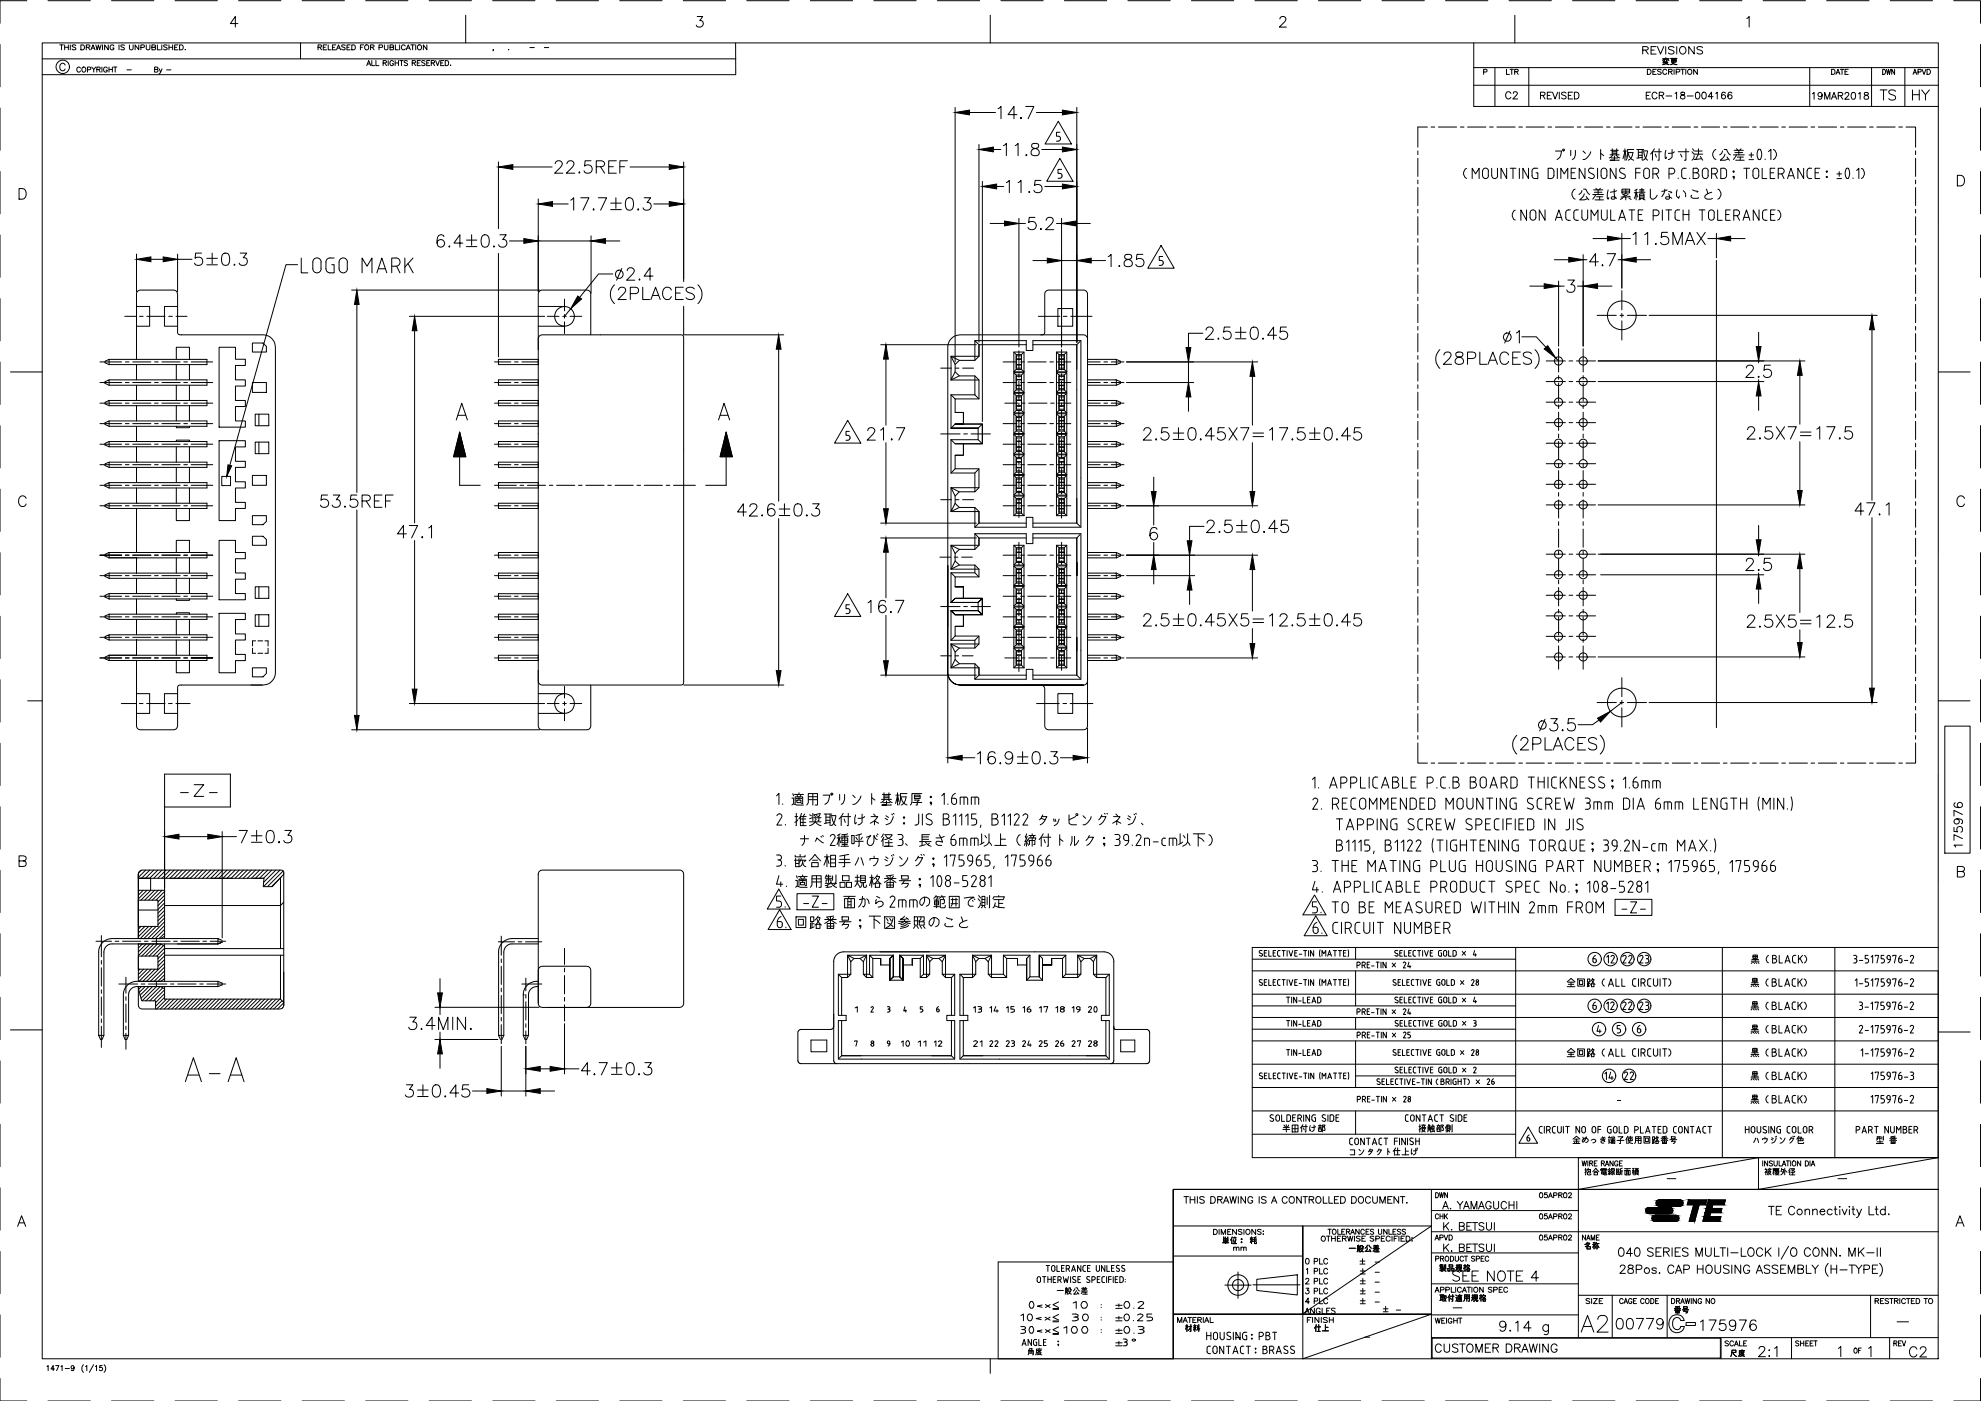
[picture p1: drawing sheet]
<svg xmlns="http://www.w3.org/2000/svg" width="594mm" height="420mm" viewBox="0 0 594 420" stroke-linecap="round" stroke-linejoin="round" font-family="sans-serif">
<g fill="none" stroke="#000" stroke-width=".3">
<path d="M0 13.3v12.7M8 .2h-8v6.8M12.7 12.9h568.6l-.1 394.6h-568.5zM12.7 17.7h207.9M14.4 .2h12.7M17.9 13.5h1.1M18.5 13.5v1.4M19.4 14.2h1.1M19.4 13.5v1.4M19.5 19.5a.8 .8 0 0 0-.9-.5 .8 .8 0 0 0-.7 .8v.6a.81 .81 0 0 0 .7 .8 .81 .81 0 0 0 .9-.5M20.5 13.5v1.4M21.1 13.5v1.4"/>
<path d="M22.7 13.7l-.3-.2-.8 .2 .1 .3 .9 .4v.5l-1-.2M24.3 13.5h.5a.78 .78 0 0 1 .5 .7 .78 .78 0 0 1-.5 .7h-.5zM25.9 14.2l.9-.1 .2-.4-.2-.2h-.9v1.4M26.4 14.2l.6 .7M27.3 14.9l.6-1.4 .6 1.4M27.5 14.4h.8M28.7 13.5l.4 1.4 .4-1.4 .4 1.4 .4-1.4M30.7 13.5v1.4M32.5 13.5v1.4l-1.1-1.4v1.4M33.4 .2h12.7M34.2 13.8a.6 .6 0 0 0-.7-.3 .6 .6 0 0 0-.5 .5v.4a.57 .57 0 0 0 .6 .6 .57 .57 0 0 0 .6-.6h-.4M35.7 13.5v1.4"/>
<path d="M37.3 13.7l-.4-.2-.7 .2 .2 .3 .8 .3v.6l-1-.2M38.8 13.5v1l.5 .4 .5-.2 .1-1.2M41.6 13.5v1.4l-1.1-1.4v1.4M42.2 14.2h1v-.7h-1v1.4M43.9 13.5v1l.4 .4 .6-.2 .1-1.2M45.6 14.2l.9-.1 .2-.4-.2-.2h-.9v1.4l1-.1 .1-.4-.4-.2M47.2 13.5v1.4h.9M48.5 13.5v1.4M50.1 13.7l-.4-.2-.6 .2 .1 .3 .8 .3v.6l-.9-.2M50.7 14.2h1.1M50.7 13.5v1.4M51.8 13.5v1.4"/>
<path d="M52.4 14.2h.6M52.5 .2h12.7M53.4 13.5h-1v1.4h1M53.8 13.5h.6a.76 .76 0 0 1 .6 .7 .76 .76 0 0 1-.6 .7h-.6zM55.5 14.8h.1M71.3 7.1h-2.2l1.5-2.1v3.1M71.5 .2h12.7M90.1 12.9v4.8M90.6 .2h12.7M95.4 14.2l.9-.1 .1-.4-.1-.2h-.9v1.4M95.9 14.2l.5 .7M96.9 14.2h.7"/>
<path d="M98 13.5h-1.1v1.4h1.1M98.4 13.5v1.4h.9M99.7 14.2h.6M100.7 13.5h-1v1.4h1M100.9 14.9l.6-1.4 .7 1.4M101.1 14.4h.8M103.5 13.7l-.4-.2-.7 .2 .1 .3 .9 .3v.6l-1-.2M104.1 14.2h.5M105 13.5h-.9v1.4h.9M105.5 13.5h.5a.78 .78 0 0 1 .6 .7 .78 .78 0 0 1-.6 .7h-.5zM108.1 14.2h.6M109.1 13.5h-1v1.4"/>
<path d="M109.6 .2h12.7M110 19.7l.6-1.5 .6 1.5M110.2 19.2h.8M111.1 14.2l.9-.1 .2-.4-.2-.2h-.9v1.4M111.5 18.2v1.5h.9M111.6 14.2l.6 .7M112.7 18.2v1.5h.9M113.7 14.2h.9l.1-.6-1-.1v1.4M114.9 18.9l.9-.1v-.5l-.9-.1v1.5M115.3 13.5v1l.4 .4 .6-.2v-1.2M115.4 18.9l.5 .8M116.4 18.2v1.5"/>
<path d="M117 14.2l.9-.1 .1-.4-.1-.2h-.9v1.4l.9-.1 .1-.4-.4-.2M118 18.5a.61 .61 0 0 0-.9-.3 .61 .61 0 0 0-.2 .9 .53 .53 0 0 0 .6 .6 .53 .53 0 0 0 .5-.6h-.4M118.5 18.2v1.5M118.5 18.9h1M118.6 13.5v1.4h.9M119.5 18.2v1.5M119.8 13.5v1.4M119.9 18.2h1M120.4 18.2v1.5M121.5 13.8a.6 .6 0 0 0-.6-.3 .6 .6 0 0 0-.5 .5v.4a.6 .6 0 0 0 .5 .5 .6 .6 0 0 0 .6-.3M121.8 14.9l.6-1.4 .7 1.4M122 14.4h.8"/>
<path d="M122.2 18.4l-.4-.2-.6 .2 .1 .4 .9 .4v.3l-.4 .2-.6-.2M123.2 13.5h1.1M123.6 18.9l.9-.1v-.5l-.9-.1v1.5M123.7 13.5v1.4M124.1 18.9l.5 .8M124.7 13.5v1.4M125.1 18.9h.6M126.1 18.2h-1v1.5h1M127.5 18.4l-.4-.2-.7 .2 .2 .4 .9 .4v.3l-.4 .2-.7-.2M128 18.9h.5M128 13.5v1.4l-1-1.4v1.4M128.7 .2h12.7"/>
<path d="M128.9 18.2h-.9v1.5h.9M129.3 18.9l.9-.1 .1-.5-1-.1v1.5M129.8 18.9l.5 .8M130.6 18.2l.6 1.5 .6-1.5M132.2 18.9h.6M133.1 18.2h-.9v1.5h.9M133.5 18.2h.5a.82 .82 0 0 1 .6 .7 .82 .82 0 0 1-.6 .8h-.5zM135.1 19.5v.2zM139.7 4.6v8.3M147.7 .2h12.7M148 14.9h-.2h.2l-.2 .3M152.4 14.9h.2z"/>
<path d="M158.9 14.3h1.3M163.2 14.3h1.3M166.8 .2h12.7M185.8 .2h12.7M204.9 .2h12.7M209.1 5h1.6l-.9 1.2a1.02 1.02 0 0 1 1.1 1.2 1.02 1.02 0 0 1-1.4 .7l-.7-.6M220.6 12.9v9.5h-207.9M223.9 .2h12.7M243 .2h12.7M262 .2h12.7M281.1 .2h12.7M297 4.6v8.3"/>
<path d="M300.1 .2h12.7M319.2 .2h12.7M338.2 .2h12.7M357.3 .2h12.7M376.3 .2h12.7M383.8 5.7l.2-.5 .4-.2 .9 .1a.74 .74 0 0 1 .2 1.1l-1.8 1.9h2.1M395.4 .2h12.7M414.4 .2h12.7M433.5 .2h12.7M442 12.9v19h139.3M452.5 .2h12.7M454.3 4.6v8.3"/>
<path d="M471.6 .2h12.7M490.6 .2h12.7M492.6 15l1.4-.1 .3-.5-.3-.3-1.4-.1v2.2M493.4 15l.9 1.2M495.1 15h1M496.7 14h-1.6v2.2h1.6M497 14l1 2.2 .9-2.2M498.6 17.7h1.9M498.9 17.7l-.3 .4M498.9 17.9l-.3 .3M499.2 18.6h1l-1.6 .8 1.1-.3 .4-.4h-.8l1.2 .7-1.3-.7M499.2 17.7l-.3 .8"/>
<path d="M499.3 18.5l-.7 .3M499.3 17.7l-.1 .5-.4 .3M499.4 18.5l-.6 .5M499.5 14v2.2M499.6 17.4v.3M499.7 18.3l.2-.6-.2 .8M500.1 17.7l.3 .4M500.2 17.9l.3 .3M501 17.5h1.9M501.3 17.9h1.3v.7h-1.3zM501.3 17.8h1.3v.8h-1.3zM501.3 18.2h1.3"/>
<path d="M501.4 18.8l.4 .3 1.1 .3M501.9 17.5v1.1l-.5 .7-.4 .1 .9-.8zM502 14.3l-.6-.3-1.1 .3 .3 .5 1.2 .4 .2 .7a1.16 1.16 0 0 1-1.7 0M502.8 14v2.2M503.9 14.3a1.03 1.03 0 0 1 1.4 .1 1.03 1.03 0 0 1 0 1.4 1.03 1.03 0 0 1-1.4 .1l-.2-.5zM508.1 14v2.2l-1.7-2.2v2.2M509.7 .2h12.7M510.6 14.3l-.6-.3-1.1 .3 .2 .5 1.2 .4 .3 .7a1.16 1.16 0 0 1-1.7 0M523.8 5.5l.8-.5v3.1M528.7 .2h12.7M547.8 .2h12.7M566.8 .2h12.7"/>
<path d="M585.9 .2h8v6.8M593.9 13.3v12.7M0 32.4v12.7M24.1 20.4a.57 .57 0 0 0-.6-.3 .57 .57 0 0 0-.5 .6v.3a.56 .56 0 0 0 .5 .6 .56 .56 0 0 0 .6-.3M24.7 20.3l.1-.1a.69 .69 0 0 1 1 .7 .69 .69 0 0 1-1.1 .5l-.1-.4zM26.2 20.9l.9-.1 .1-.6-1-.1v1.5M27.5 20.1l.6 .7v.8M28.7 20.1l-.6 .7M29 20.8l.9-.1 .1-.5-1-.1v1.5M29.5 20.8l.6 .8M30.6 20.1v1.5M32.2 20.4a.57 .57 0 0 0-.7-.3 .57 .57 0 0 0-.4 .6v.3a.55 .55 0 0 0 .5 .6 .55 .55 0 0 0 .6-.6h-.4"/>
<path d="M32.7 20.1v1.5M32.7 20.8h1M33.7 20.1v1.5M34 20.1h1.1M34.5 20.1v1.5M38.1 21h1.3M46.4 20.8l.8-.1 .1-.5-.9-.1v1.5l.9-.1 .1-.4-.4-.3M47.7 20.6l.5 1 .4-1M48.2 21.6l-.5 .5M50 21h1.3M286.4 32.2v76.3M290.7 33.7h7.8"/>
<path d="M299.3 32.6l.9-.7v3.7M305 34.4h-2.7l1.8-2.5v3.7M306 35.4l.2-.1 .2 .1-.2 .2zM307.6 31.9h2.4l-1.7 3.7M310.8 33.7h7.8M317.4 36.4l3.9 6.8h-7.9zM317.9 39.7h-1.1v1.2h.6a.66 .66 0 0 1 .6 .8M322.9 32.2v70.4M428.1 38.1h-2.9v6.1M429.2 38.1h1.1M431.3 38.1h5.5M437.9 38.1h1.1"/>
<path d="M440.1 38.1h5.5M442 25.6h139.3M442 20.3h139.3M444.9 21.6l.9-.1 .1-.6-1-.1v1.5M446.7 38.1h1.1M448.3 20.3v11.6M448.9 38.1h5.5M451.8 20.8v1.5h.9M452.8 20.8h1.1M453.1 28a.81 .81 0 0 0-.9-.5 .81 .81 0 0 0-.7 .8v.5a.81 .81 0 0 0 .7 .9 .81 .81 0 0 0 .9-.5M453.3 20.8v1.5M453.8 28l.4-.5 .6 .1 .2 .3-.3 .7-1 1.1h1.4"/>
<path d="M454.2 21.5l1-.1v-.6h-1v1.5M454.8 21.5l.5 .8M455.5 38.1h1.1M457.7 38.1h5.4M458.5 20.3v11.6M462 28.6l1.2-.1 .1-.7-1.3-.2v2.1M462.7 28.6l.6 1.1M464 28.6h.8M464.2 38.1h1.1M465.3 27.6h-1.3v2.1h1.3M465.6 27.6l.7 2.1 .8-2.1M466.4 38.1h5.5"/>
<path d="M467.6 27.6v2.1M469.6 27.9l-.4-.3-.9 .3 .1 .4 1.2 .6v.5a.87 .87 0 0 1-1.3 0M470.3 28.6h.8M471.6 27.6h-1.3v2.1h1.3M472.1 27.6h.7a1.08 1.08 0 0 1 .7 1.1 1.08 1.08 0 0 1-.7 1h-.7zM473 38.1h1.1M475.2 38.1h5.5M481.8 38.1h1.1M484 38.1h5.4M490.5 38.1h1.1M492.7 38.1h5.5M493.7 28.6h.8"/>
<path d="M494 20.8h.6a.79 .79 0 0 1 .6 .7 .79 .79 0 0 1-.6 .8h-.6zM495 27.6h-1.3v2.1h1.3M495.7 21.5h.6M496.7 20.8h-1v1.5h1M496.9 28.1a.83 .83 0 0 0-1.1-.4 .83 .83 0 0 0-.4 1.2 .76 .76 0 0 0 .6 .8 .76 .76 0 0 0 .9-.5M497.6 28.6l1.1-.1 .2-.5-.5-.4h-.8v2.1M498.2 21l-.4-.2-.7 .2 .1 .3 1 .5v.3l-.4 .2-.7-.2M498.3 28.6l.6 1.1M499.3 38.1h1.1M499.6 28.8h1.8M499.8 21.1a.62 .62 0 0 0-.6-.3 .62 .62 0 0 0-.6 .5 .68 .68 0 0 0 .3 .9 .68 .68 0 0 0 .8-.1l.1-.2M500.4 21.5h.7l.4-.4-.2-.3h-.9v1.5"/>
<path d="M500.9 21.5l.6 .8M501.5 38.1h5.4M502 20.8v1.5M502.3 28l.5-.4v2.1M502.7 21.6l.9-.1 .1-.6-1-.1v1.5M504.1 20.8h1.1M504.1 27.7v.6l.9 .3 .3 .4a.68 .68 0 0 1-.7 .7 .68 .68 0 0 1-.7-.7l1.3-.9-.1-.4zM504.6 20.8v1.5M505.5 20.8v1.5M506 28.8h1.7M508 38.1h1.1M508.7 27.7a.68 .68 0 0 1 1 .3l.1 .5a.91 .91 0 0 1-.8 1.2 1.39 1.39 0 0 1-.3-2z"/>
<path d="M509 20.8v1.5l-1.1-1.5v1.5M510.2 38.1h5.5M510.6 27.7a.68 .68 0 0 1 1 .3l.1 .5a.93 .93 0 0 1-.6 1.2h-.2a1.3 1.3 0 0 1-.3-2zM513.7 29h-1.4l.9-1.4v2.1M514.5 28l.5-.4v2.1M516.8 38.1h1.1M517.4 27.9l-.1-.2a.68 .68 0 0 0-1 .3 1.23 1.23 0 0 0 .5 1.7 .63 .63 0 0 0 .7-.6 .63 .63 0 0 0-.6-.7 .63 .63 0 0 0-.6 .6M519 38.1h5.5M519.3 27.9v-.2a.68 .68 0 0 0-1 .3 .99 .99 0 0 0 .5 1.7 .64 .64 0 0 0 .6-.7 .64 .64 0 0 0-.6-.6 .64 .64 0 0 0-.6 .6M525.6 38.1h1.1M527.8 38.1h5.5M534.3 38.1h1.1"/>
<path d="M536.5 38.1h5.5M542.7 20.3v11.6M543.1 38.1h1.1M543.5 28.1l.5-.4v2.1M545.3 38.1h5.5M546.4 28.4a.63 .63 0 0 1-.8 .6 .63 .63 0 0 1-.3-1 .63 .63 0 0 1 1 0l.1 .4a.98 .98 0 0 1-.8 1.4l-.3-.3M547.2 29.8v-2.1l.8 2.1 .8-2.1v2.1M549.2 29.8l.8-2.1 .8 2.1M549.3 20.8h.5a.81 .81 0 0 1 .5 .7 .81 .81 0 0 1-.5 .8h-.5zM549.5 29.1h1M550.6 22.3l.6-1.5 .6 1.5M550.8 21.8h.8"/>
<path d="M551.3 28.7l1.1-.1 .2-.3-.1-.4-1.2-.2v2.1M551.9 20.8h1.1M551.9 38.1h1.1M551.9 28.7l.7 1.1M552.4 20.8v1.5M553.3 28.2l.4-.5 .6 .1 .1 .3-.2 .7-1 1h1.4M553.3 21.5h.6M554.1 38.1h5.5M554.3 20.8h-1v1.5h1M555.4 27.8a.68 .68 0 0 1 1 .3l.1 .5a.85 .85 0 0 1-.8 1.2 1.28 1.28 0 0 1-.3-2zM557.4 28.1l.4-.4v2.1M559.2 27.8v.6l.9 .3 .3 .4a.66 .66 0 0 1-.8 .7 .66 .66 0 0 1-.5-.9l1.2-.7-.1-.4z"/>
<path d="M560.7 38.1h1.1M561.3 20.3v11.6M562.8 38.1h5.5M563.8 27h2.1M564.6 20.8a.77 .77 0 0 1 .9 .7 .77 .77 0 0 1-.9 .8zM564.9 27v3M565.7 20.8l.3 1.5 .3-1.5 .3 1.5 .4-1.5M568.2 20.8v1.5l-.9-1.5v1.5M568.5 27.4a1.15 1.15 0 0 0-2.1 .3l.3 .4 1.2 .5a.82 .82 0 0 1 .6 1 1.36 1.36 0 0 1-2.1 0M569.4 38.1h1.1M571.2 20.3v11.6M571.6 38.1h2.9v6.1"/>
<path d="M573.5 27v3M573.5 28.4h2.1M573.7 22.3l.6-1.5 .5 1.5M573.9 21.8h.7M575.2 21.6l.8-.1v-.7h-.8v1.5M575.6 27v3M576.3 27l1.1 1.4v1.6M576.4 20.8l.6 1.5 .6-1.5M577.9 20.8h.5a.81 .81 0 0 1 .5 .7 .81 .81 0 0 1-.5 .8h-.5zM578.6 27l-1.2 1.4M593.9 32.4v12.7M0 51.4v12.7"/>
<path d="M5.7 56.6h1.1a1.69 1.69 0 0 1 1.1 1.5 1.69 1.69 0 0 1-1.1 1.6h-1.1zM149.5 48.6v20M153.8 50.1h11.8M161.4 59.6v27.9M166.5 49.1v-.2a1.21 1.21 0 0 1 1.4-.7l.4 .2a.85 .85 0 0 1 .1 1.3l-2.1 2.2h2.5M170 49.1v-.2a1.21 1.21 0 0 1 1.4-.7l.4 .2a.85 .85 0 0 1 .2 1.3l-2.2 2.2h2.5M173.7 51.6l.2 .2-.2 .1-.1-.1zM174.2 59.3h2.4l-1.8 3.7M177.2 48.2h-1.7l-.2 1.6a1.3 1.3 0 0 1 2 0 1.3 1.3 0 0 1-.3 1.9 1.3 1.3 0 0 1-1.9-.5M178.8 50h1.6a.94 .94 0 0 0 .9-1.1l-.4-.5-.5-.2h-1.6v3.7M179.4 59.3h2.5l-1.8 3.7M180.1 50l1.2 1.9"/>
<path d="M182.5 50h1.4M184.7 59.3v3.2M184.8 48.2h-2.3v3.7h2.3M185.9 50h1.4M188 59.5a1.17 1.17 0 0 1 1.8 .5 3.2 3.2 0 0 1-.3 2.9 1.22 1.22 0 0 1-1.8-.6 3.1 3.1 0 0 1 .3-2.8zM188.2 48.2h-2.3v3.7M188.9 50.1h11.8M193.2 59.3h1.9l-1 1.4a1.19 1.19 0 0 1 1.2 1.4 1.19 1.19 0 0 1-1.6 .9l-.5-.1-.4-.6M205 48.6v35.9M293.6 43.3v59.3M294.6 54.4v72M297.9 44.8h2.2"/>
<path d="M298.9 55.9h2.1M300.9 43.7l.9-.7v3.7M301.8 54.8l.9-.7v3.7M304.5 43.7l.8-.7v3.7M305.3 54.8l.9-.7v3.7M307.6 46.5l.2-.1 .2 .1-.2 .2zM308.5 57.6l.2-.2 .1 .2-.1 .2zM309.5 43.2a.76 .76 0 0 0 .4 1.2 1.49 1.49 0 0 1 1.8 1.6 1.28 1.28 0 0 1-1.5 .7 1.28 1.28 0 0 1-1-1.2 1.6 1.6 0 0 1 1.7-1.1 .75 .75 0 0 0 .4-1.2l-.5-.2zM312.2 54.1h-1.8l-.2 1.6a1.3 1.3 0 0 1 2-.1 1.3 1.3 0 0 1-.2 2 1.3 1.3 0 0 1-2-.5M312.4 44.8h6.2M313.3 55.9h5.3M316.8 42.3h.6"/>
<path d="M317.8 47.5l4 6.9h-7.9zM318 41.7l-.6 .6M318.3 50.8h-1v1.2h.6a.74 .74 0 0 1 .6 .7 .74 .74 0 0 1-.6 .7l-.6 .1M425.2 45.3v1.1M425.2 47.5v5.4M425.2 54v1.1M425.2 56.2v5.5M439.8 50.5l-.4 .2a1.77 1.77 0 0 0 .4 2.8M441.5 53.6v-3.1l1 1.7 1.1-1.7v3.1M444.6 51.3v1.4M444.6 51.3a.87 .87 0 0 1 .9-.9 .87 .87 0 0 1 .9 .9M444.6 52.7a.87 .87 0 0 0 .9 .9 .87 .87 0 0 0 .9-.9"/>
<path d="M446.3 51.3v1.4M447.3 50.5l.1 2.2a.87 .87 0 0 0 .8 .9 .87 .87 0 0 0 .9-.9v-2.2M451.8 50.5v3.1l-1.7-3.1v3.1M452.9 50.5h1.7M453.7 50.5v3.1M455.6 50.5v3.1M458.4 50.5v3.1l-1.7-3.1v3.1M461.2 50.5l-.9-.1a.87 .87 0 0 0-.9 .9v1.4a.87 .87 0 0 0 .9 .9h.9v-1.8h-.6M464.3 50.5l.8-.1a.95 .95 0 0 1 .9 1v1.2a.95 .95 0 0 1-.9 1h-.8zM466.5 45.3h1.8a2.41 2.41 0 0 1-1.4 2.5M467 50.5v3.1M468.1 53.6v-3.1l1 1.7 1.1-1.7v3.1"/>
<path d="M471 45.1v1.6M471.2 51.8h1M472.4 56.7l-.5 .2-.5 1v.6l.5 1 .5 .2M472.4 45.1l-.2 2-.7 .7M472.6 50.5h-1.4v3.1h1.4M474.4 57.2l-.2 .5-.7 .6M474.7 45.3l.7 .7M474.9 56.7h.7l.4 1 .7 .6M475.1 58.1l-.2 .6-1.1 1.2h1.3l1-.3M475.3 50.5v3.1l-1.7-3.1v3.1M475.7 59l.8 .9M476.7 51.8l1 .4a.75 .75 0 0 1 .3 1.1 .75 .75 0 0 1-1.1 .2l-.5-.3"/>
<path d="M477.1 45.5a3 3 0 0 1-2.4 2.3M477.6 58.3h3.3M477.9 56.9h2.8M477.9 50.6a.84 .84 0 0 0-1.1-.1 .84 .84 0 0 0-.2 1.1l.2 .1M478.1 57.7h2.3M478.3 59.9h2.6M478.6 58.3l-1 1.4M478.6 56.5l.4 .4M478.8 59h1.9M479.1 50.5v3.1M479.3 56.9v1.4M479.7 59v.9"/>
<path d="M479.9 56.5l-.4 .4M480 44.8v3M480 46l.9 .7M480.4 50.7a.87 .87 0 0 1 .9-.2 .87 .87 0 0 1 .6 .8v1.4a.87 .87 0 0 1-.9 .9 .87 .87 0 0 1-.9-.9v-1.4zM482.3 56.9l-.3 2.6 .3 .2 .2-.4M482.8 48h.2M482.8 46.4h.7M483.2 47.4h1.9M483.5 45.1h1.3v1.3h-1.3zM483.5 44.6v.5h-.5M483.5 45.5h1.3M483.5 46h1.3"/>
<path d="M483.7 46.4l-.7 .8-.4 .2M484.1 56.7l.2 2.8-.2 .2h-.7l-.2-.2 .2-.5h.7l.7 .5M484.2 46.9v1.1h-1.2h2.6M484.6 50.5v3.1l-1.7-3.1v3.1M484.6 46.4l.7 .8 .5 .2M484.8 57.2l-1.9 .5M484.8 44.6v.5h.5M484.8 46.4h.8M486 51.8l1 .4a.75 .75 0 0 1 .3 1.1 .75 .75 0 0 1-1.1 .2l-.5-.3M486.2 59.1h1.4v.8M486.4 50.4l.8 .2M486.4 50.4a.7 .7 0 0 0-.7 .6 .7 .7 0 0 0 .4 .7"/>
<path d="M486.4 56.7h2.3v1.2h-2.3zM486.4 57.3h2.3M486.6 59.4l-.7 .4M486.8 45.3h1M486.9 58.4l.7 .3M487.3 44.6v3.4M487.6 56.7v1.2M487.7 47.1l-.4-1.8-.6 2.3M487.8 57.9l-.9 .5-.3-.1M488.1 45.8h1.6a2.6 2.6 0 0 1-1.4 2.2M488.2 58.3l-1.6 .8M488.3 46a2.39 2.39 0 0 0 1.6 2"/>
<path d="M488.5 58.8l.4 .3M488.5 59.4l.7 .4M488.7 59l-1.1 .1M489.9 44.8h-1.8a4.5 4.5 0 0 1-.5 3.2M490.1 57.8h1.1M490.5 51.8h1.4M490.6 56.9v3M490.9 44.8h2M491 56.7l-.8 .5M491.2 59.1l-.6-1.3-.5 1.7M491.3 44.8v2.6M491.3 46.6h1.2"/>
<path d="M491.3 45.7h1.2M491.4 57.7h1.9M491.7 58.1h1.3v1.5h-1.3zM491.7 56.9h1.3M491.7 58.6h1.3M491.7 59.1h1.3M491.7 57.3h1.3M491.9 50.5h-1.4v3.1M492 59.7l-.6 .2M492.4 56.5v1.2M492.5 44.8v3.2M492.5 47.2l-1.6 .2"/>
<path d="M492.7 45.3h1.4v.2a2.72 2.72 0 0 1-1.4 2.5M492.8 59.7l.5 .2M492.9 45.5l.7 2.1 .5 .4M494.6 51.3v1.4M494.7 51.3a.87 .87 0 0 0-.9-.9 .87 .87 0 0 0-.9 .9v1.4a.87 .87 0 0 0 .9 .9 .87 .87 0 0 0 .9-.9M494.9 56.7v2.6l.5 .4a1.69 1.69 0 0 0 1.6-1.2M495.6 45.5l-.6 .7M495.7 52.2h.8a.85 .85 0 0 0 .9-.9 .85 .85 0 0 0-.9-.8h-.8v3.1M495.9 45.5h2.3M496.1 44.6l-.5 .9v2.5M496.4 46.2l.3 .9M496.7 52.2l.7 1.4"/>
<path d="M497.5 44.6v3.4h-.3M499.3 56.7l-.2 1.2-.8 1.1M499.6 45.1l-.2 2.3 .2 .2 .2-.5M500 56.9l-1.7 .5M500.4 58.1l.3 1.4-.3 .2h-.7l-.2-.4a1.41 1.41 0 0 1 1.9 .2M500.4 57.4l1 .3-.3 .2M500.5 52.2h.9a.85 .85 0 0 0 .8-.9 .85 .85 0 0 0-.8-.8h-.9v3.1M501.4 44.8v2.3l-1.1 .7M502.1 45.5l-.9 .5h-.9M503 56.9l-.2 1.9 .6 .7 .2-.7M503.3 53.4v.2M503.3 45.5h3.2"/>
<path d="M504 46.2l.4 .9M504.8 57.2l.7 .9v.9M505.6 44.6v3.4h-.5M505.7 50.5l-.6-.1a.78 .78 0 0 0-.8 .8v1.6a.78 .78 0 0 0 .8 .8h.6M506.7 53.4v.2M507.3 58.5l-.2 .5 .7 .5h1.4l.2-.2M507.4 45.5l.6 .7M507.6 56.9l1.6 .5-.3 .3M507.6 44.6l.5 .7M507.7 51.8h.9M508.1 46.7l-.1 .7-.6 .6M508.1 46.2h2.5"/>
<path d="M508.3 45.3h2.2M508.6 50.5h-.9v3.1h.9M508.7 50.4a.7 .7 0 0 1 .7 .7 .7 .7 0 0 1-.7 .7 .87 .87 0 0 1 .8 .9 .87 .87 0 0 1-.8 .9M509.4 44.6v1.6l-.9 1.6M509.9 46.9l.7 1.1M510.3 47.6l-2.2 .2M510.5 51.3v1.4M510.5 51.3a.87 .87 0 0 1 .9-.9 .87 .87 0 0 1 .9 .9M510.5 52.7a.87 .87 0 0 0 .9 .9 .87 .87 0 0 0 .9-.9M511.7 56.7l.4 1.4M512.2 51.3v1.4M513.3 52.2h.9a.85 .85 0 0 0 .8-.9 .85 .85 0 0 0-.9-.8h-.8v3.1"/>
<path d="M513.3 57.7a1.92 1.92 0 0 0-2 1.6l.6 .4h1.2l.4-.2M514.3 52.2l.7 1.4M514.6 44.8l-.5 .3-.5 .9v.7l.5 .9 .5 .2M515.2 56.7l.4 .2 .5 1v.6l-.5 1-.4 .2M516.6 45.3l-.4 .8-.5 .3M516.8 50.5h-.8v3.1h.8M516.8 50.4a.95 .95 0 0 1 1 1v1.2a.95 .95 0 0 1-1 1M517.1 44.8h.7l.7 1.3 .4 .3M517.3 46.2l-.6 1.1-.8 .7h1.4l1-.3M517.9 47.1l.8 .9M519.9 46.4h3.2M520.1 45.1h2.7"/>
<path d="M520.1 53l-.2 .7M520.3 45.8h2.3M520.5 48h2.6M520.7 46.4l-.8 1.4M520.7 44.6l.5 .5M521 47.1h1.8M521.5 45.1v1.3M521.9 47.1v.9M522.1 44.6l-.4 .5M522.9 50.5h1.8M523.8 50.5v3.1M524.5 47.9h1.4"/>
<path d="M524.5 46.5h1.4M525.2 45.8v1.4M525.9 50.7a.87 .87 0 0 1 1-.2 .87 .87 0 0 1 .5 .8v1.4a.87 .87 0 0 1-.8 .9 .87 .87 0 0 1-.9-.9v-1.4zM527.3 44.9l.3-.2a2.11 2.11 0 0 1 0 3.2 2.32 2.32 0 0 1-.3-3zM528.4 50.5v3.1h1.4M529.3 47.7v.2M530.4 45.5l.7-.7v3.1M530.9 51.8h1M531.8 44.8l.5 .3 .4 .9v.7l-.4 .9-.5 .2M532.3 50.5h-1.4v3.1h1.4M533.3 52.2h.9a.85 .85 0 0 0 .9-.9 .85 .85 0 0 0-.9-.8h-.9v3.1M534.3 52.2l.7 1.4"/>
<path d="M536.1 53.6l1-3.1 1 3.1M536.4 52.7h1.4M540.9 50.5v3.1l-1.7-3.1v3.1M541.9 51.2v1.6M542 52.8a.78 .78 0 0 0 .7 .8h.6M543.3 50.5l-.6-.1a.78 .78 0 0 0-.7 .8M544.3 51.8h1.1M545.7 50.5h-1.4v3.1h1.4M550.9 53.6h1.4M550.9 52.2h1.4M551.6 51.5v1.4M553.7 53.4l.3 .2 .4-.2"/>
<path d="M554.3 50.6l.4 1.4-.4 1.3M554.4 50.6l-.4-.2a2.24 2.24 0 0 0-.3 2.9M555.7 53.4v.2M556.8 51.1l.6-.6v3.1M558.2 50.5a1.76 1.76 0 0 1 .5 2.8l-.5 .2M574.5 45.3v1.1M574.5 47.5v5.4M574.5 54v1.1M574.5 56.2v5.5M587 52.6h1.1a1.7 1.7 0 0 1 1 1.6 1.7 1.7 0 0 1-1 1.6h-1.1zM593.9 51.4v12.7M0 70.5v12.7"/>
<path d="M40.9 76.2v11.3M45.3 77.8h3.6M53.3 76.2v11.3M53.3 77.8h4.3M60.5 75.9h-1.8l-.2 1.6a1.31 1.31 0 0 1 2-.1 1.31 1.31 0 0 1-.3 2 1.31 1.31 0 0 1-1.9-.5M62 77.5h3.2M62 79.4h3.2M63.6 75.9v3.2M67 76.1a1.21 1.21 0 0 1 1.7 .5 3.2 3.2 0 0 1-.3 2.8 1.24 1.24 0 0 1-1.8-.5 3 3 0 0 1 .4-2.8zM70.1 79.4l.2-.2 .2 .2-.2 .2zM72.1 75.9h1.9l-1.1 1.4a1.18 1.18 0 0 1 1.3 1.4 1.18 1.18 0 0 1-1.6 .9l-.5-.2-.4-.5M89.2 79.4h-3.4l-17.9 63.5"/>
<path d="M90.3 77.4v4.4h2M93.8 78.6a1.25 1.25 0 0 1 1.3-1.3 1.25 1.25 0 0 1 1.2 1.3M93.8 78.6v2a1.25 1.25 0 0 0 1.3 1.2 1.25 1.25 0 0 0 1.2-1.2M96.3 78.6v2M97.7 78.6v2a1.25 1.25 0 0 0 1.3 1.2h1.2v-2.4h-.7M100.2 77.4l-1.2-.1a1.25 1.25 0 0 0-1.3 1.3M101.7 78.6v2a1.25 1.25 0 0 0 1.2 1.2 1.25 1.25 0 0 0 1.3-1.2M101.7 78.6a1.25 1.25 0 0 1 1.2-1.3 1.25 1.25 0 0 1 1.3 1.3M104.1 78.6v2M117.5 79.8h1.2M118.7 77.4h-1.2v4.4M118.7 77.3a1.25 1.25 0 0 1 1.3 1.3 1.25 1.25 0 0 1-1.3 1.2"/>
<path d="M119 79.8l.9 2M121.4 77.4v4.4M122.3 79l1.6 2.8M123.9 77.4l-2.5 2.7M133.1 71a1.01 1.01 0 0 0-1.5-.4 2.94 2.94 0 0 0 0 3.4 1.15 1.15 0 0 0 1.7-.5 1.15 1.15 0 0 0-.8-1.6 1.15 1.15 0 0 0-1.4 1M134.7 73.8l.2 .2-.2 .1-.1-.1zM138.8 72.9h-2.7l1.8-2.5v3.7M139.9 72h3.1M139.9 74h3.1M141.4 70.4v3.2M144.8 70.6a1.17 1.17 0 0 1 1.8 .5 3.1 3.1 0 0 1-.4 2.9 1.17 1.17 0 0 1-1.8-.6 3.1 3.1 0 0 1 .4-2.8zM148.1 73.8l.2 .2-.2 .1-.1-.1z"/>
<path d="M149.5 76v31M149.9 70.4h1.9l-1.1 1.4a1.19 1.19 0 0 1 1.3 1.4 1.19 1.19 0 0 1-1.6 .9l-.7-.3-.2-.4M152.8 72.3h4.3M161.4 72.3h15.8M165.7 61.2h4.7M171.2 60l.8-.7v3.7M177.2 70.7v17.2M178 62.7l.2 .2-.2 .1-.2-.1zM181.6 72.3h4.3M183.1 60.9h3.2M183.1 62.9h3.2M191.4 62.7l.2 .2-.2 .1-.2-.1z"/>
<path d="M196 61.2h4.7M296.9 67h4.3M305.6 65.5v38.6M305.6 67h1.9M309.8 78.1h4.3M310.4 65.2h-1.7l-.2 1.6a1.32 1.32 0 0 1 2 0 1.32 1.32 0 0 1-.3 1.9 1.32 1.32 0 0 1-1.9-.5M312 68.7l.2-.2 .1 .2-.1 .2zM313.7 66.1l.4-.7 1.1-.2a.89 .89 0 0 1 .5 1.4l-2.1 2.3h2.4M316.8 67h1.5M318.3 65.5v38.6M318.3 78.1h4.6M322.7 67h4.3"/>
<path d="M327.2 78.1h4.4M332.3 77l.9-.7v3.7M335.5 79.8l.2-.2 .1 .2-.1 .2zM337.4 76.5a.75 .75 0 0 0 .4 1.2 1.54 1.54 0 0 1 1.8 1.6 1.29 1.29 0 0 1-1.5 .7 1.29 1.29 0 0 1-1-1.3 1.6 1.6 0 0 1 1.7-1 .71 .71 0 0 0 .6-.5 .71 .71 0 0 0-.2-.7l-.5-.2zM342.7 76.3h-1.7l-.2 1.6a1.31 1.31 0 0 1 1.9-.1 1.31 1.31 0 0 1-.2 2 1.31 1.31 0 0 1-1.9-.5M347.6 79.6h.6M348.2 73.6l3.9 6.8h-7.9zM348.7 76.9h-1.1v1.2l.9 .1 .3 .5M348.8 78.7v.3M348.8 79l-.5 .5M425.2 62.8v1.1M425.2 65v5.5"/>
<path d="M425.2 71.5v1.1M425.2 73.7v5.5M454.4 63a1.76 1.76 0 0 0-.5 2.8l.5 .2M457.8 62.9v3.2l-1.7-3.2v3.2M458.9 63.8v1.4M458.9 63.8a.87 .87 0 0 1 .8-.9 .87 .87 0 0 1 .9 .9M458.9 65.2a.87 .87 0 0 0 .8 .8 .87 .87 0 0 0 .9-.8M460.6 63.8v1.4M463.3 62.9v3.2l-1.7-3.2v3.2M466.1 77.9h4.4M466.4 66.1l1.1-3.2 1 3.2M466.7 65.2h1.5"/>
<path d="M469.6 65.3a.78 .78 0 0 0 .7 .7M470.3 66.1h.6M470.3 62.9h.6M470.3 62.9a.78 .78 0 0 0-.7 .8v1.6M472 65.3a.78 .78 0 0 0 .8 .7l.5 .1M473.3 62.9a1.05 1.05 0 0 0-1.3 .5v1.9M474.4 65.2a.87 .87 0 0 0 .9 .8 .87 .87 0 0 0 .8-.8M474.4 62.9v2.3M474.8 76.4v27.4M474.8 77.9h1.1M476.1 62.9v2.3M477.1 66.1v-3.2l1.1 1.8 1-1.8v3.2"/>
<path d="M477.7 71.5h4.3M479.3 78.5h-2.6l1.8-2.4v3.7M480.2 62.9v2.3M480.3 65.2a.87 .87 0 0 0 .8 .8 .87 .87 0 0 0 .9-.8M480.6 79.4l.1 .2-.1 .2-.2-.2zM482 76.1h2.5l-1.8 3.7M482 62.9v2.3M483 62.9v3.2h1.4M485.2 77.9h1.2M485.4 66.1l1.1-3.2 1 3.2M485.7 65.2h1.5M486.4 70v16.4"/>
<path d="M486.4 71.5h2.5M488.5 62.9h1.8M489.4 62.9v3.2M489.7 70.4l.9-.7v3.7M490.7 77.9h4.3M491.3 64.3h1M492.7 62.9h-1.4v3.2h1.4M493.2 70.4l.9-.7v3.7M495.8 64.7h.9a.87 .87 0 0 0 .8-.9 .87 .87 0 0 0-.8-.9h-.9v3.2M496.4 73.2l.2-.2 .1 .2-.1 .2zM498.5 62.9v3.2M499.6 62.9h1.7"/>
<path d="M500.1 69.7h-1.8l-.1 1.5a1.32 1.32 0 0 1 2 .1 1.32 1.32 0 0 1-.3 1.9 1.32 1.32 0 0 1-1.9-.5M500.4 62.9v3.2M501.7 73.4v-3.7l1.4 3.7 1.4-3.7v3.7M502.3 65.3a.78 .78 0 0 0 .8 .7M503.1 66.1h.6M503.1 62.9h.6M503.1 62.9a.78 .78 0 0 0-.8 .8v1.6M504.7 64.3h1.8M504.7 62.9v3.2M505.4 73.4l1.4-3.7 1.4 3.7M505.9 72.1h1.8M506.5 62.9v3.2"/>
<path d="M508.9 69.7l2.5 3.7M509.6 62.9h1.7M510.5 62.9v3.2M511.4 69.7l-2.5 3.7M512.1 71.5h2.6M512.4 63.8a.87 .87 0 0 1 .8-.9 .87 .87 0 0 1 .9 .9M512.4 65.2a.87 .87 0 0 0 .8 .8 .87 .87 0 0 0 .9-.8M512.4 63.8v1.4M514.1 63.8v1.4M514.7 70v7.3M514.7 78.1v140.1M515.1 62.9v3.2h1.4"/>
<path d="M517.5 64.3h1M518.9 62.9h-1.4v3.2h1.4M519 71.5h4.3M519.9 64.7h.9M520.8 62.9h-.9v3.2M520.8 62.9a.87 .87 0 0 1 .9 .9 .87 .87 0 0 1-.9 .9M521 64.7l.7 1.4M522.7 66.1l1-3.2 1.1 3.2M523 65.2h1.5M527.5 62.9v3.2l-1.7-3.2v3.2M528.6 65.3a.78 .78 0 0 0 .8 .7M529.3 66.1h.6"/>
<path d="M529.3 62.9h.6M529.4 62.9a.78 .78 0 0 0-.8 .8v1.6M531 64.3h1M532.3 62.9h-1.3v3.2h1.3M533.1 63l.5 .2 .4 1v.7l-.4 .9-.5 .2M574.5 62.8v1.1M574.5 65v5.5M574.5 71.5v1.1M574.5 73.7v5.5M593.9 70.5v12.7M0 89.5v12.7M37.4 94.9h3.3"/>
<path d="M40.9 91.9h4v5.9h-4M41.8 94.9h1.1M44 94.9h5.5M50.6 94.9h1.1M52.8 94.9h3.3M53.3 91.9h-4v5.9h4M105.5 87h56.3M107 91.3v56.4M108.6 81.8v-4.4l1.5 2.4 1.4-2.4v4.4M113 81.8l1.5-4.4 1.5 4.4M113.5 80.6h2.1M122.8 94.9h40.5"/>
<path d="M124.3 99.2v57.6M161.4 97.8h7.9M161.4 91.9h7.9M164.1 94.9h3.5M168.7 94.9h1.1M169.3 89.7v3.5M169.3 94.3v1.1M169.3 96.5v3.5M170.9 94.9h3.6M171.2 92.6l-1.9 2.3M183.8 82.2h-4.3l-5.7 7M184.3 85.4a3.8 3.8 0 0 0 0 5.7"/>
<path d="M185.5 87l.2-.5a1.16 1.16 0 0 1 1.9 .3v.4l-.5 .9-1.8 1.7h2.5M186.5 80.5l-1.6 3.5M188.1 81.2l.2-.5 .5-.4a1.21 1.21 0 0 1 1.4 .7l-.5 1.3-1.8 1.7h2.5M189 88.1h1.6a.95 .95 0 0 0 .9-1 .95 .95 0 0 0-.9-1h-1.6v3.7M191.6 83.9l.2-.2 .1 .2-.1 .1zM192.7 86.1v3.7h2.1M195.2 89.8l1.4-3.7 1.4 3.7M195.7 88.6h1.8M195.8 82.8h-2.6l1.7-2.5v3.7M201.3 87a1.36 1.36 0 0 0-1.5-.9 1.36 1.36 0 0 0-1.1 1.4 1.63 1.63 0 0 0 .4 1.8 1.63 1.63 0 0 0 1.7 .4l.5-.8M202.6 87.9h1.4M204.9 86.1h-2.3v3.7h2.3"/>
<path d="M205 91.9l.1 8.5h29.9M208.2 86.7a1.7 1.7 0 0 0-2.5 0 1 1 0 0 0 .8 1 1.97 1.97 0 0 1 1.7 1.1v.5a1.62 1.62 0 0 1-2.5 0M209.3 85.4a3.8 3.8 0 0 1 0 5.7M311.4 94.9h6.4M317.2 92.5h4.5v5.3h-4.5zM318.9 94.9h1.1M321.1 94.9h6.4M360.7 99.9h-4.3v4.3M361.7 99l.3-.7 1.1-.2a.89 .89 0 0 1 .5 1.4l-2.1 2.3h2.5M368.9 98.1h-1.7l-.3 1.6a1.31 1.31 0 0 1 2-.1 1.31 1.31 0 0 1-.2 2 1.31 1.31 0 0 1-1.9-.5M370.5 99.7h3.1M372.1 98.1v3.2"/>
<path d="M375.4 98.3a1.24 1.24 0 0 1 1.8 .5 3 3 0 0 1-.4 2.8 1.21 1.21 0 0 1-1.7-.5 3.2 3.2 0 0 1 .3-2.8zM385.8 98.1h-1.8l-.1 1.6a1.31 1.31 0 0 1 1.9-.1 1.31 1.31 0 0 1-.2 2 1.31 1.31 0 0 1-1.9-.5M425.2 80.3v1.1M425.2 82.5v5.5M425.2 89.1v1.1M425.2 91.3v5.5M425.2 97.9v1.1M452.8 99.3l-1.6 3.6M454.7 99.9l.9-.8v3.8M458.8 85.8h4.3M467.4 84.3v19.5M467.4 85.8h1.7"/>
<path d="M470.2 84h1.9l-1 1.4a1.18 1.18 0 0 1 1.2 1.3 1.18 1.18 0 0 1-1.6 1l-.5-.2-.3-.5M473.1 85.8h1.7M479 94.6h5.7M479.1 85.8h4.3M485.8 94.6h1.1M486.4 87.2v5.7M486.4 94v1.1M486.4 96.2v5.8M488 94.6h5.8M494.5 94.6h68.4M527.4 99.7v4.2M561.4 98.9v51.1"/>
<path d="M574.5 80.3v1.1M574.5 82.5v5.5M574.5 89.1v1.1M574.5 91.3v5.5M574.5 97.9v1.1M593.9 89.5v12.7M0 108.6v12.7M3.1 111.5h9.6M30 108.5h6.5M30 114.7h6.5M31.5 114.5l1.2-.6v1.6l-1.2-.5zM31.5 108.3l1.2-.5v1.5l-1.2-.5z"/>
<path d="M32.7 107.8h29.4v1.5h-29.4M32.7 113.9h29.4v1.6h-29.4M37.6 108.5h1.1M37.6 114.7h1.1M39.8 108.5h5.5M39.8 114.7h5.5M40.9 104.9v-16.7a1.19 1.19 0 0 1 1.3-1.2h9.8a1.19 1.19 0 0 1 1.3 1.2v11.6l.3 .5 25.1 .1a3.7 3.7 0 0 1 3.9 3.7v97.7a3.8 3.8 0 0 1-3.7 3.6h-3.7M40.9 107.8v-2.9v2.9M40.9 109.3v4.6M40.9 115.5v4.6M46.4 108.5h1.1M46.4 114.7h1.1"/>
<path d="M48.6 108.5h5.4M48.6 114.7h5.4M52.9 107.8v-3.7h3.9v3.7M52.9 109.3v4.6M52.9 115.5v4.6M55.1 108.5h1.1M55.1 114.7h1.1M56.8 109.3v4.6M56.8 115.5v4.6M57.3 108.5h6.5M57.3 114.7h6.5M65.7 104.1h4.9v3.6h3v1.9h-3v4.3h3v1.9h-3v4.3h3v1.8h-3v4.3h3v1.9h-7.9z"/>
<path d="M75.7 114.7h4.2v3h-4.2zM75.7 102.9h3.2l1 1v1.7h-4.2zM148.3 108.5h4.9M148.3 114.7h4.9M149.5 107.8h11.9v1.5h-11.9zM149.5 113.9h11.9v1.6h-11.9zM154.3 108.5h1.1M154.3 114.7h1.1M156.5 108.5h4.9M156.5 114.7h4.9M161.6 100.9l1-.5h41.8l.5 .3 .1 .5-.1 103.9-.5 .3h-41.8a1.23 1.23 0 0 1-1.2-1.2v-102.7zM177.2 100.4v-12.2a1.16 1.16 0 0 0-1.3-1.2h-13.3a1.16 1.16 0 0 0-1.2 1.2v16.7"/>
<path d="M233.5 104.7v45.6M264.1 103.4h28.7M265.7 107.7v19.8M282.1 110.4h3.3M285.2 118.4v10l1.2-1.2h2.5M285.2 118.4l1.2 1.2M286.5 110.4h1.1M287.7 112.7l-2.5 1.3h8.4M287.7 108.1l-2.5-1.3 1.2 2.5M288.7 110.4h3.3M292.4 102.2h15.4v2.9h2v-2.9h14.3v55.9h-14.3v-2.9h-2v2.9h-15.4M292.4 112.7v5.7h-7.2"/>
<path d="M292.4 108.1v-5.9l1.2 1.2v3.4h-8.4v7.2l1.2-2.5M292.4 118.4l1.2 1.2M300.8 108.5h4.2M300.8 114.7h4.2M304 111.8h3.1v5.9h-3.1zM304 117.9h3.1v5.9h-3.1zM304 105.6h3.1v5.9h-3.1zM304 111.8l.8 .7M304 105.6l.8 .7M304 117.9l.8 .8M304.8 112.5h1.5v4.4h-1.5zM304.8 118.7h1.5v4.4h-1.5z"/>
<path d="M304.8 119h1.5v3.7h-1.5zM304.8 107.8h1.5M304.8 109.3h1.5M304.8 113.9h1.5M304.8 115.5h1.5M304.8 106.7h1.5v3.7h-1.5zM304.8 112.9h1.5v3.7h-1.5zM304.8 110.8l-.8 .7M304.8 116.9l-.8 .8M304.8 115.7h1.5M304.8 119.9h1.5M304.8 107.6h1.5"/>
<path d="M304.8 109.5h1.5M304.8 113.8h1.5M305.6 105.2v5.8M305.6 112.1v1.1M305.6 114.3v5.5M306.1 108.5h1.1M306.1 114.7h1.1M306.3 110.8v-4.5h-1.5v4.5h1.5l.8 .7M306.3 116.9l.8 .8M307.1 117.9l-.8 .8M307.1 111.8l-.8 .7M307.1 105.6l-.8 .7"/>
<path d="M307.8 103.4h-14.2v3.4l-1.2 1.3h-4.7l-1.3 1.2v2.2l1.3 1.2h4.7l1.2 1.3v5.6h-7.2v4.1h2.5v3.5h5.7v5.9h-5.7v3.4h-2.5M308.2 108.5h5.5M308.2 114.7h5.5M309.8 103.4h13.1v53.5h-13.1M312.1 100.4l.9-.1 .3-.6v-11.5a1.19 1.19 0 0 1 1.2-1.2h9.9a1.32 1.32 0 0 1 1.7 1.2v129.4a1.32 1.32 0 0 1-1.7 1.3h-9.9a1.23 1.23 0 0 1-1.2-1.3v-10.9a1.23 1.23 0 0 0-1.2-1.3h-4.5M314.8 108.5h1.1M314.8 114.7h1.1M316.8 111.8h3.1v5.9h-3.1zM316.8 117.9h3.1v5.9h-3.1zM316.8 105.6h3.1v5.9h-3.1zM316.8 117.9l.8 .8M316.8 105.6l.8 .7"/>
<path d="M316.8 111.8l.8 .7M317 108.5h4.1M317 114.7h4.1M317.6 112.5h1.6v4.4h-1.6zM317.6 118.7h1.6v4.4h-1.6zM317.6 106.3h1.6v4.5h-1.6zM317.6 107.8h1.6M317.6 109.3h1.6M317.6 113.9h1.6M317.6 115.5h1.6M317.6 106.7h1.6v3.7h-1.6zM317.6 112.9h1.6v3.7h-1.6z"/>
<path d="M317.6 119h1.6v3.7h-1.6zM317.6 115.7h1.6M317.6 119.9h1.6M317.6 116.9l-.8 .8M317.6 107.6h1.6M317.6 109.5h1.6M317.6 113.8h1.6M317.6 110.8l-.8 .7M318.3 104.8v6.2M318.3 112.1v1.1M318.3 114.3v5.4M319.2 116.9l.7 .8"/>
<path d="M319.2 110.8l.7 .7M319.9 117.9l-.7 .8M319.9 105.6l-.7 .7M319.9 111.8l-.7 .7M323.9 102.4l-1 1v7.4M326.1 102.7v-1.1a1.31 1.31 0 0 0-1.2-1.2h-37a3.8 3.8 0 0 0-3.7 3.7v83.9M326.1 107.8h8.7l1.2 .5v.5l-1.2 .5v-1.5M326.1 108.5h3.8M326.1 109.3h8.7M326.1 113.9h8.7M326.1 114.7h3.8M326.1 115.5h8.7"/>
<path d="M331 108.5h1.1M331 114.7h1.1M333.2 108.5h3.9M333.2 114.7h3.9M334.8 113.9l1.2 .6v.5l-1.2 .5zM337.8 108.5h39.3M337.8 114.7h20.2M356.4 108.5v6.2M356.4 119v4.4M365.2 101.6l.2-.2 .1 .2-.1 .2zM370.5 101.6h3.1M375.6 112.9v14.6"/>
<path d="M378.6 101.6l.2-.2 .1 .2-.1 .2zM382.8 100.5h-2.6l1.7-2.4v3.7M425.2 100v5.5M425.2 106.6v1.1M425.2 108.8v5.5M425.2 115.4v1.1M425.2 117.6v5.5M431.8 104.9a3.8 3.8 0 0 0 0 5.6M433 106.5l.4-.8 1.1-.1a.89 .89 0 0 1 .5 1.4l-2.1 2.3h2.4M436.8 105.7a.75 .75 0 0 0 .3 1.3 1.54 1.54 0 0 1 1.8 1.6 1.31 1.31 0 0 1-1.5 .7 1.31 1.31 0 0 1-1-1.3 1.71 1.71 0 0 1 1.7-1 .71 .71 0 0 0 .6-.5 .71 .71 0 0 0-.2-.8l-.5-.1zM440.1 107.5h1.6l.5-.2a.97 .97 0 0 0 .4-1 .97 .97 0 0 0-.9-.7h-1.6v3.7M443.8 105.6v3.7h2.1"/>
<path d="M446.2 109.3l1.5-3.7 1.4 3.7M446.8 108h1.7M452.4 106.5a1.35 1.35 0 0 0-1.5-.9 1.35 1.35 0 0 0-1.1 1.4 1.6 1.6 0 0 0 .3 1.7 1.6 1.6 0 0 0 1.8 .4l.5-.7M453.6 107.3h1.4M455.9 105.6h-2.3v3.7h2.3M456.4 101h4.3l2.9 3.2M459.3 106.1a1.66 1.66 0 0 0-2.5 0 .9 .9 0 0 0 .7 1l1.1 .4a.89 .89 0 0 1 .7 .7 .89 .89 0 0 1-.4 .9 1.76 1.76 0 0 1-2.1-.3M460.3 104.9a3.8 3.8 0 0 1 0 5.6M463.7 114.4h5.7M463.7 108.2h5.7M466.6 107.4l.8 .8M467.4 104.6v6.9"/>
<path d="M467.4 112.6v1.1M467.4 114.9v5.4M470.5 114.4h1.1M470.5 108.2h1.1M472.7 114.4h5.8M472.7 108.2h5.8M474.8 104.6v6.9M474.8 112.6v1.1M474.8 114.9v5.4M479.3 114.4h49.7M479.3 108.2h62M523.7 110.4l.2-.5a1.16 1.16 0 0 1 1.9 .3l-.5 1.2-1.8 1.8h2.5"/>
<path d="M527.4 112.9l.2 .1-.2 .2-.2-.2zM527.4 108.2v.5M527.4 114v.4M527.4 118.7v4.4M530.9 109.5h-1.7l-.2 1.6a1.3 1.3 0 0 1 2-.1 1.3 1.3 0 0 1-.3 2 1.3 1.3 0 0 1-1.9-.5M539.7 112.6v14.6M574.5 100v5.5M574.5 106.6v1.1M574.5 108.8v5.5M574.5 115.4v1.1M574.5 117.6v5.5M581.3 111.5h9.5"/>
<path d="M593.9 108.6v12.7M0 127.6v12.7M30 120.9h6.5M30 127h6.5M30 133.2h6.5M30 139.4h6.5M31.5 139.1l1.2-.5v1.6l-1.2-.6zM31.5 126.8l1.2-.6v1.6l-1.2-.5zM31.5 120.7l1.2-.6v1.6l-1.2-.6zM32.7 132.4v1.6M32.7 120.1h29.4v1.6h-29.4M32.7 126.2h29.4v1.6h-29.4"/>
<path d="M32.7 132.4h29.4v1.6h-29.4M32.7 138.6h29.4v1.6h-29.4M32.7 132.4l-1.2 .6v.5l1.2 .5M37.6 120.9h1.1M37.6 127h1.1M37.6 133.2h1.1M37.6 139.4h1.1M39.8 120.9h5.5M39.8 127h5.5M39.8 133.2h5.5M39.8 139.4h5.5M40.9 121.7v4.5"/>
<path d="M40.9 127.8v4.6M40.9 134v4.6M46.4 120.9h1.1M46.4 127h1.1M46.4 133.2h1.1M46.4 139.4h1.1M48.6 120.9h5.4M48.6 127h5.4M48.6 133.2h5.4M48.6 139.4h5.4M52.9 127.8v.5h3.9v-.5M52.9 132.4v-.4h3.9v.4"/>
<path d="M52.9 121.7v4.5M52.9 134v4.6M55.1 120.9h1.1M55.1 127h1.1M55.1 133.2h1.1M55.1 139.4h1.1M56.8 121.7v4.5M56.8 134v4.6M57.3 120.9h6.5M57.3 127h6.5M57.3 133.2h6.5M57.3 139.4h6.5"/>
<path d="M65.7 132.2h7.9v1.8h-3v4.3h3v1.9h-3v4.3h3v1.8h-3v4.4h3v1.8h-3v3.6h-4.9zM76.5 132.6h4.1v3.5h-4.1zM76.5 124.2h4.1v3.5h-4.1zM77.6 124.2v3.5M77.6 132.6v3.5M136.8 125.9l1.7-5 1.7 5M137.3 124.5h2.4M137.8 129.6l1.9 7.4h-3.7zM137.8 129.6v15.9h6.2M137.9 129.6l-.1 .1M137.9 129.8l-.1 .2M138 130l-.3 .2"/>
<path d="M138 130.2l-.4 .3M138 130.3l-.5 .5M138.1 130.5l-.6 .6M138.1 130.7l-.7 .7M138.2 130.9l-.9 .8M138.2 131l-1 1M138.3 131.2l-1.1 1.1M138.3 131.4l-1.2 1.1M138.3 131.6l-1.3 1.2M138.4 131.7l-1.4 1.4M138.4 131.9l-1.5 1.5M138.5 132.1l-1.7 1.6"/>
<path d="M138.5 132.2l-1.8 1.8M138.6 132.4l-1.9 1.9M138.6 132.6l-2 2M138.6 132.8l-2.1 2.1M138.7 132.9l-2.3 2.3M138.7 133.1l-2.3 2.4M138.8 133.3l-2.5 2.5M138.8 133.5l-2.6 2.6M138.9 133.6l-2.7 2.8M138.9 133.8l-2.8 2.8M138.9 134l-2.9 2.9M139 134.2l-2.8 2.8"/>
<path d="M139 134.3l-2.6 2.7M139.1 134.5l-2.5 2.5M139.1 134.7l-2.3 2.3M139.1 134.9l-2.1 2.1M139.2 135l-2 2M139.3 135.2l-1.8 1.8M139.3 135.4l-1.6 1.6M139.4 135.6l-1.5 1.4M139.4 135.7l-1.3 1.3M139.4 135.9l-1.1 1.1M139.5 136.1l-.9 .9M139.5 136.3l-.7 .7"/>
<path d="M139.6 136.4l-.6 .6M139.6 136.6l-.4 .4M139.7 136.8l-.3 .2M139.7 136.9v.1M148.3 120.9h4.9M148.3 127h4.9M148.3 133.2h4.9M148.3 139.4h4.9M149.5 120.1h11.9v1.6h-11.9zM149.5 126.2h11.9v1.6h-11.9zM149.5 132.4h11.9v1.6h-11.9zM149.5 138.6h11.9v1.6h-11.9z"/>
<path d="M154.3 120.9h1.1M154.3 127h1.1M154.3 133.2h1.1M154.3 139.4h1.1M156.5 120.9h4.9M156.5 127h4.9M156.5 133.2h4.9M156.5 139.4h4.9M215.5 125.9l1.6-5 1.7 5M215.9 136.9l.1 .1M216 124.5h2.3M216 136.8l.2 .2"/>
<path d="M216 136.6l.4 .4M216.1 136.4l.5 .6M216.1 136.3l.8 .7M216.2 136.1l.9 .9M216.2 135.9l1.1 1.1M216.2 135.7l1.3 1.3M216.3 135.6l1.4 1.4M216.3 135.4l1.6 1.6M216.4 135.2l1.7 1.8M216.4 135l2 2M216.5 134.9l2.1 2.1M216.5 134.7l2.3 2.3"/>
<path d="M216.5 134.5l2.5 2.5M216.6 134.3l2.6 2.7M216.6 134.2l2.9 2.8M216.7 134l2.9 2.9M216.7 133.8l2.8 2.8M216.8 133.6l2.7 2.8M216.8 133.5l2.6 2.6M216.9 133.3l2.4 2.5M216.9 133.1l2.3 2.4M217 132.9l2.2 2.3M217 132.8l2.1 2.1M217 132.6l2 2"/>
<path d="M217.1 132.4l1.8 1.9M217.1 132.2l1.8 1.8M217.2 132.1l1.6 1.6M217.2 131.9l1.5 1.5M217.3 131.7l1.4 1.4M217.3 131.6l1.3 1.2M217.3 131.4l1.2 1.1M217.4 131.2l1 1.1M217.4 131l1 1M217.5 130.9l.8 .8M217.5 130.7l.7 .7M217.6 130.5l.5 .6"/>
<path d="M217.6 130.3l.5 .5M217.6 130.2l.4 .3M217.7 130l.2 .2M217.7 129.8l.1 .2M217.8 129.6l1.8 7.4h-3.7zM217.8 129.6v15.9h-6.2M217.8 129.6v.1M254.2 126.1l3.9 6.8h-7.8zM254.7 129.4h-1v1.2h.6a.74 .74 0 0 1 .6 .7 .74 .74 0 0 1-.6 .7h-.6M260.2 129.2l.4-.8 1-.1a.91 .91 0 0 1 .6 1.4l-2.1 2.3h2.4M264.1 129l.9-.7v3.7M265.7 132.8v19.8"/>
<path d="M267.4 131.6l.2 .2-.2 .2-.1-.2zM268.9 128.3h2.4l-1.8 3.7M282.1 130.1h5.8M285.2 131.9l1.2 1.2h2.5h-2.5M285.2 131.9v10M285.2 131.9h8.1M286.4 127.2h2.5h-2.5M286.4 123.7h2.5v3.5h5.7v5.9h-5.7v3.4h-2.5v4.1h7.2v5.7l-1.2 1.2h-4.7l-1.3 1.3v2.2l1.3 1.2h4.7l1.2 1.2v3.5h14.2M289 130.1h1.1M291.2 130.1h5.8M293.3 128.4h-8.1h8.1M294.6 127.2l-1.3 1.2v3.5l1.3 1.2"/>
<path d="M300.8 127h4.2M300.8 133.2h4.2M300.8 139.4h4.2M301.3 120.9h3.9M304 130.3h3.1v5.9h-3.1zM304 136.4h3.1v5.9h-3.1zM304 124.1h3.1v5.9h-3.1zM304 136.4l.8 .8M304 130.3l.8 .7M304 124.1l.8 .7M304.8 131h1.5v4.4h-1.5zM304.8 120.1h1.5"/>
<path d="M304.8 121.7h1.5M304.8 126.2h1.5M304.8 127.8h1.5M304.8 132.4h1.5M304.8 134h1.5M304.8 138.6h1.5M304.8 125.2h1.5v3.7h-1.5zM304.8 131.4h1.5v3.6h-1.5zM304.8 137.5h1.5v3.7h-1.5zM304.8 135.4l-.8 .8M304.8 138.4h1.5M304.8 129.3l-.8 .7"/>
<path d="M304.8 123.1l-.8 .7M304.8 121.8h1.5M304.8 126.1h1.5M304.8 128h1.5M304.8 132.3h1.5M304.8 134.2h1.5M305.6 120.9v1.1M305.6 123.1v5.4M305.6 129.6v1.1M305.6 131.8v5.5M305.6 138.4v1.1M306.1 127h1.1"/>
<path d="M306.1 133.2h1.1M306.1 139.4h1.1M306.3 129.3v-4.5h-1.5v4.5h1.5l.8 .7M306.3 120.9h1.1M306.3 135.4l.8 .8M306.3 123.1l.8 .7M307.1 136.4l-.8 .8M307.1 124.1l-.8 .7M307.1 130.3l-.8 .7M308.2 127h5.5M308.2 133.2h5.5M308.2 139.4h5.5"/>
<path d="M308.5 120.9h5.5M314.8 127h1.1M314.8 133.2h1.1M314.8 139.4h1.1M315.1 120.9h1M316.8 130.3h3.1v5.9h-3.1zM316.8 136.4h3.1v5.9h-3.1zM316.8 124.1h3.1v5.9h-3.1zM316.8 136.4l.8 .8M316.8 124.1l.8 .7M316.8 130.3l.8 .7M317 127h4.1"/>
<path d="M317 133.2h4.1M317 139.4h4.1M317.2 120.9h3.9M317.6 131h1.6v4.4h-1.6zM317.6 137.2h1.6v4.4h-1.6zM317.6 124.8h1.6v4.5h-1.6zM317.6 120.1h1.6M317.6 121.7h1.6M317.6 126.2h1.6M317.6 127.8h1.6M317.6 132.4h1.6M317.6 134h1.6"/>
<path d="M317.6 138.6h1.6M317.6 125.2h1.6v3.7h-1.6zM317.6 131.4h1.6v3.6h-1.6zM317.6 137.5h1.6v3.7h-1.6zM317.6 138.4h1.6M317.6 135.4l-.8 .8M317.6 121.8h1.6M317.6 126.1h1.6M317.6 128h1.6M317.6 132.3h1.6M317.6 134.2h1.6M317.6 129.3l-.8 .7"/>
<path d="M317.6 123.1l-.8 .7M318.3 120.8v1.1M318.3 123v5.5M318.3 129.6v1.1M318.3 131.8v5.4M318.3 138.3v1.1M319.2 135.4l.7 .8M319.2 129.3l.7 .7M319.2 123.1l.7 .7M319.9 136.4l-.7 .8M319.9 124.1l-.7 .7M319.9 130.3l-.7 .7"/>
<path d="M326.1 138.6h8.7l1.2 .5v.5l-1.2 .6v-1.6M326.1 120.1h8.7l1.2 .6v.4l-1.2 .6v-1.6M326.1 120.9h3.8M326.1 121.7h8.7M326.1 126.2h8.7M326.1 127h3.8M326.1 127.8h8.7M326.1 132.4h8.7M326.1 133.2h3.8M326.1 134h8.7M326.1 139.4h3.8M331 120.9h1.1"/>
<path d="M331 127h1.1M331 133.2h1.1M331 139.4h1.1M333.2 120.9h3.9M333.2 127h3.9M333.2 133.2h3.9M333.2 139.4h3.9M334.8 126.2l1.2 .6v.5l-1.2 .5M334.8 132.4l1.2 .6v.5l-1.2 .5M334.8 126.2v1.6M334.8 132.4v1.6M343 129.2l.2-.5 .5-.4 1.1 .1a.82 .82 0 0 1 .1 1.3l-2 2.3h2.4"/>
<path d="M346.5 131.8l.2-.2 .2 .2-.2 .2zM350.2 128.3h-1.7l-.2 1.6a1.32 1.32 0 0 1 2-.1 1.32 1.32 0 0 1-.3 2 1.32 1.32 0 0 1-1.9-.5M351.8 129.9h3.2M351.8 131.8h3.2M353.4 128.3v3.1M356.7 128.4a1.22 1.22 0 0 1 1.8 .6 2.96 2.96 0 0 1-.4 2.8 1.13 1.13 0 0 1-1.7-.5 3.2 3.2 0 0 1 .3-2.9zM359.9 131.8l.2-.2 .2 .2-.2 .2zM364.2 130.7h-2.7l1.8-2.4v3.7M367.2 128.3h-1.8l-.2 1.6a1.3 1.3 0 0 1 2-.1 1.3 1.3 0 0 1-.3 2 1.3 1.3 0 0 1-1.9-.5M368.6 128.3l2.4 3.7M371 128.3l-2.4 3.7M372.1 128.3h2.4l-1.7 3.7"/>
<path d="M375.6 132.8v14.6M375.8 129.9h3.1M375.8 130.9h3.1M380.7 129l.9-.7v3.7M383.7 128.3h2.5l-1.8 3.7M387.6 131.6l.1 .2-.1 .2-.2-.2zM391.1 128.3h-1.8l-.2 1.6a1.32 1.32 0 0 1 2-.1 1.32 1.32 0 0 1-.2 2 1.32 1.32 0 0 1-1.9-.5M392.7 129.9h3.2M392.7 131.8h3.2M394.3 128.3v3.1M397.6 128.4a1.22 1.22 0 0 1 1.8 .6 2.96 2.96 0 0 1-.4 2.8 1.13 1.13 0 0 1-1.7-.5 3.2 3.2 0 0 1 .3-2.9zM400.8 131.8l.1-.2 .2 .2-.2 .2z"/>
<path d="M405 130.7h-2.7l1.8-2.4v3.7M408 128.3h-1.8l-.1 1.6a1.3 1.3 0 0 1 1.9-.1 1.3 1.3 0 0 1-.2 2 1.3 1.3 0 0 1-1.9-.5M425.2 124.2v1.1M425.2 126.4v5.4M425.2 132.9v1.1M425.2 135.1v5.5M463.7 139.1h5.7M463.7 120.6h5.7M463.7 126.7h5.7M463.7 132.9h5.7M467.4 121.4v1.1M467.4 123.6v5.5"/>
<path d="M467.4 130.2v1.1M467.4 132.4v5.4M467.4 138.9v1.1M470.5 139.1h1.1M470.5 120.6h1.1M470.5 126.7h1.1M470.5 132.9h1.1M472.7 139.1h5.8M472.7 120.6h5.8M472.7 126.7h5.8M472.7 132.9h5.8M474.8 121.4v1.1"/>
<path d="M474.8 123.6v5.5M474.8 130.2v1.1M474.8 132.4v5.4M474.8 138.9v1.1M524.1 128.9l.2-.5 .5-.4 1 .1a.82 .82 0 0 1 .2 1.3l-2.1 2.3h2.5M527.6 131.5l.2-.2 .1 .2-.1 .2zM531.3 128h-1.8l-.2 1.6a1.32 1.32 0 0 1 2-.1 1.32 1.32 0 0 1-.2 2 1.32 1.32 0 0 1-1.9-.5M532.7 128l2.5 3.7M535.2 128l-2.5 3.7M536.2 128h2.5l-1.8 3.7M539.7 132.5v14.6M539.9 129.6h3.2"/>
<path d="M539.9 130.6h3.2M544.8 128.7l.9-.7v3.7M547.8 128h2.5l-1.7 3.7M551.6 131.5l.1-.2 .2 .2-.2 .2zM555.2 128h-1.7l-.2 1.6a1.3 1.3 0 0 1 2-.1 1.3 1.3 0 0 1-.3 2 1.3 1.3 0 0 1-1.9-.5M574.5 124.2v1.1M574.5 126.4v5.4M574.5 132.9v1.1M574.5 135.1v5.5M593.9 127.6v12.7M0 146.7v12.7M7.8 149.5a1.15 1.15 0 0 0-1.3-.8 1.15 1.15 0 0 0-.9 1.2 1.41 1.41 0 0 0 .3 1.5 1.41 1.41 0 0 0 1.5 .4l.4-.7"/>
<path d="M30 145.5h6.5M30 151.7h6.5M31.5 145.3l1.2-.6v1.6l-1.2-.5zM32.7 150.9v1.6M32.7 144.7h29.4v1.6h-29.4M32.7 150.9h29.4v1.6h-29.4M32.7 150.9l-1.2 .6v.4l1.2 .6M37.6 145.5h1.1M37.6 151.7h1.1M39.8 145.5h5.5M39.8 151.7h5.5M40.9 157.1v-4.6v13.2v-4.6"/>
<path d="M40.9 140.2v4.5M40.9 146.3v4.6M46.4 145.5h1.1M46.4 151.7h1.1M48.6 145.5h5.4M48.6 151.7h5.4M52.9 152.5v3.6h3.9v-3.6M52.9 140.2v4.5M52.9 146.3v4.6M55.1 145.5h1.1M55.1 151.7h1.1M56.8 140.2v4.5"/>
<path d="M56.8 146.3v4.6M57.3 145.5h6.5M57.3 151.7h6.5M66.5 144.7v.9h.9M66.5 144v.2M66.5 144.3v.2M67.4 142.9h-.9v.9M67.6 142.9h.1M67.6 145.6h.1M67.9 145.6h.1M68.2 142.9h.9v.9M69.1 144v.2"/>
<path d="M69.1 144.3v.2M69.1 144.7v.9h-.9M75.7 154.6h4.2v1.8l-1 1h-3.2zM75.7 142.6h4.2v2.9h-4.2zM98.2 148.5h-1.8l-.1 1.5a1.31 1.31 0 0 1 1.9 0 1.31 1.31 0 0 1-.2 2 1.31 1.31 0 0 1-1.9-.5M99.9 148.5h2l-1.1 1.4a1.18 1.18 0 0 1 1.3 1.3 1.18 1.18 0 0 1-1.6 .9l-.6-.1-.3-.5M103.3 152l.2-.2 .1 .2-.1 .1zM107 148.5h-1.8l-.1 1.5a1.31 1.31 0 0 1 1.9 0 1.31 1.31 0 0 1-.2 2 1.31 1.31 0 0 1-1.9-.5M107 153v61.5M108.6 150.2h1.6l.5-.2a.86 .86 0 0 0 0-1.4l-2.1-.1v3.6M109.8 150.2l1.2 1.9M112.3 150.2h1.4"/>
<path d="M114.6 148.5h-2.3v3.6h2.3M115.6 150.2h1.5M117.9 148.5h-2.3v3.6M122.7 157.6h2.5l-1.8 3.7M128.6 158.3l.8-.7v3.7M148.3 145.5h6.6M148.3 151.7h4.9M149.5 144.7h11.9v1.6h-11.9zM149.5 150.9h11.9v1.6h-11.9zM154.3 151.7h1.1M156 145.5h1.1M156.5 151.7h4.9"/>
<path d="M158.2 145.5h5.4M164.7 145.5h1.1M166.9 145.5h5.5M173.5 145.5h1.1M175.7 145.5h5.4M182.2 145.5h1.1M184.4 145.5h5.5M191 145.5h1.1M193.2 145.5h5.5M199.8 145.5h1.1M202 145.5h6.5M223.8 153.5h-2.6l1.7-2.4v3.7"/>
<path d="M224.9 152l.1-.6a1.21 1.21 0 0 1 1.8 0 1.17 1.17 0 0 1-.4 1.6l-1.7 1.8h2.5M228.6 154.4l.1 .2-.1 .2-.2-.2zM232.3 151.6a1.08 1.08 0 0 0-1.1-.5 1.08 1.08 0 0 0-.9 .7 2.72 2.72 0 0 0 .4 2.8 1.15 1.15 0 0 0 1.7-.5 1.15 1.15 0 0 0-.8-1.6 1.15 1.15 0 0 0-1.4 1M233.5 155.5v45.6M233.7 152.7h3.2M233.7 154.6h3.2M235.2 151.1v3.2M238.6 151.3a1.22 1.22 0 0 1 1.8 .5 3.1 3.1 0 0 1-.4 2.8 1.24 1.24 0 0 1-1.7-.5 3.2 3.2 0 0 1 .3-2.8zM241.9 154.4l.2 .2-.2 .2-.1-.2zM243.7 151.1h2l-1.1 1.4a1.19 1.19 0 0 1 1.3 1.4 1.19 1.19 0 0 1-1.7 .9l-.5-.2-.3-.5M264.1 156.9h28.7M282.1 149.9h3.3"/>
<path d="M285.2 141.9h7.2M286.4 140.6l-1.2 1.3M286.5 149.9h1.1M287.7 147.5l-2.5-1.2 1.2 2.5M287.7 152.2l-2.5 1.2h8.4v3.5l-1.2 1.2M288.7 149.9h3.3M292.4 152.2v5.9M293.6 146.3h-8.4v7.1l1.2-2.4M293.6 140.6l-1.2 1.3v5.6M300.8 145.5h4.2M300.8 151.7h4.2M304 148.8h3.1v5.8h-3.1z"/>
<path d="M304 142.6h3.1v5.9h-3.1zM304 142.6l.8 .7M304 148.8l.8 .7M304.8 143.3h1.5v4.4h-1.5zM304.8 149.5h1.5v4.4h-1.5zM304.8 149.9h1.5v3.6h-1.5zM304.8 140.2h1.5M304.8 144.7h1.5M304.8 146.3h1.5M304.8 150.9h1.5M304.8 152.5h1.5M304.8 143.7h1.5v3.7h-1.5z"/>
<path d="M304.8 141.6l-.8 .7M304.8 147.7l-.8 .8M304.8 153.9l-.8 .7M304.8 140.3h1.5M304.8 144.6h1.5M304.8 146.5h1.5M304.8 150.7h1.5M304.8 152.7h1.5M305.6 140.6v5.5M305.6 147.2v1.1M305.6 149.4v5.8M306.1 145.5h1.1"/>
<path d="M306.1 151.7h1.1M306.3 141.6v-4.4h-1.5v4.4h1.5l.8 .7M306.3 153.9l.8 .7M306.3 147.7l.8 .8M307.1 148.8l-.8 .7M307.1 142.6l-.8 .7M308.2 145.5h5.5M308.2 151.7h5.5M314.8 145.5h1.1M314.8 151.7h1.1M316.8 148.8h3.1v5.8h-3.1zM316.8 142.6h3.1v5.9h-3.1z"/>
<path d="M316.8 148.8l.8 .7M316.8 142.6l.8 .7M317 145.5h4.1M317 151.7h4.1M317.6 149.5h1.6v4.4h-1.6zM317.6 143.3h1.6v4.4h-1.6zM317.6 140.2h1.6M317.6 144.7h1.6M317.6 146.3h1.6M317.6 150.9h1.6M317.6 152.5h1.6M317.6 143.7h1.6v3.7h-1.6z"/>
<path d="M317.6 149.9h1.6v3.6h-1.6zM317.6 153.9l-.8 .7M317.6 140.3h1.6M317.6 144.6h1.6M317.6 146.5h1.6M317.6 150.7h1.6M317.6 152.7h1.6M317.6 147.7l-.8 .8M317.6 141.6l-.8 .7M318.3 140.5v5.5M318.3 147.1v1.1M318.3 149.3v6.1"/>
<path d="M319.2 153.9l.7 .7M319.2 147.7l.7 .8M319.2 141.6l.7 .7M319.9 148.8l-.7 .7M319.9 142.6l-.7 .7M322.9 149.5v7.4l1 1M326.1 140.2h8.7M326.1 144.7h8.7M326.1 145.5h3.8M326.1 146.3h8.7M326.1 150.9h8.7M326.1 151.7h3.8"/>
<path d="M326.1 152.5h8.7M331 145.5h1.1M331 151.7h1.1M333.2 145.5h3.9M333.2 151.7h3.9M334.8 144.7l1.2 .6v.5l-1.2 .5M334.8 150.9l1.2 .6v.4l-1.2 .6M334.8 144.7v1.6M334.8 150.9v1.6M337.8 151.7h39.3M346 143.1v4.3M346 151.7v5.7"/>
<path d="M347 158.8a1.05 1.05 0 0 0-1.6-.4 2.24 2.24 0 0 0 .5 3.5 1.15 1.15 0 0 0 1.2-1 1.15 1.15 0 0 0-1-1.3 1.15 1.15 0 0 0-1.3 1.1M361.1 157.9h-4.4v4.3M362 156.9v-.2a1.21 1.21 0 0 1 1.4-.7l.4 .2a.85 .85 0 0 1 .1 1.2l-2.1 2.3h2.5M365.5 159.6l.2-.3 .2 .3-.2 .1zM369.2 156h-1.7l-.2 1.6a1.3 1.3 0 0 1 2 0 1.3 1.3 0 0 1-.3 1.9 1.3 1.3 0 0 1-1.9-.5M370.8 157.6h3.2M370.8 159.6h3.2M372.4 156v3.2M375.8 156.2a1.13 1.13 0 0 1 1.7 .5 3.2 3.2 0 0 1-.4 2.9 1.22 1.22 0 0 1-1.7-.6 2.96 2.96 0 0 1 .4-2.8zM379.1 159.3l.2 .3-.2 .1-.2-.1zM383.1 158.5h-2.6l1.8-2.5v3.7M386.1 156h-1.8l-.1 1.6a1.3 1.3 0 0 1 1.9 0 1.3 1.3 0 0 1-.2 1.9 1.3 1.3 0 0 1-1.9-.5"/>
<path d="M425.2 141.7v1.1M425.2 143.9v5.5M425.2 150.5v1.1M425.2 152.7v5.4M425.2 159.2v1.1M463.7 145.2h5.7M463.7 151.4h5.7M467.4 141.1v5.5M467.4 147.7v1.1M467.4 149.9v5.5M467.4 156.5v1.1M467.4 158.7v5.4"/>
<path d="M470.5 145.2h1.1M470.5 151.4h1.1M472.7 145.2h5.8M472.7 151.4h5.8M474.8 141.1v5.5M474.8 147.7v1.1M474.8 149.9v5.5M474.8 156.5v1.1M474.8 158.7v5.4M479.3 151.4h62M527.4 157.6v4.3M558.9 153.2h-2.6l1.7-2.4v3.7"/>
<path d="M559.8 150.8h2.5l-1.8 3.7M561.4 155.2v51.2M563.7 154.1l.1 .2-.1 .2-.2-.2zM565.6 151.5l.9-.7v3.7M574.5 141.7v1.1M574.5 143.9v5.5M574.5 150.5v1.1M574.5 152.7v5.4M574.5 159.2v1.1M589.1 149.5a1.15 1.15 0 0 0-1.3-.8 1.15 1.15 0 0 0-.9 1.2 1.41 1.41 0 0 0 .3 1.5 1.41 1.41 0 0 0 1.5 .4l.4-.7M593.9 146.7v12.7M0 165.7v12.7"/>
<path d="M30 172.6h6.5M30 178.8h6.5M32.6 165.7h29.5v1.6h-29.4l-1.2-.5v-.6l1.2-.5v1.6M32.6 167.3h8.3M32.7 171.9v1.5M32.7 178v1.6M32.7 171.9h29.4v1.5h-29.4M32.7 178h29.4v1.6h-29.4M32.7 178l-1.2 .6v.5l1.2 .5M32.7 171.9l-1.2 .5v.5l1.2 .5M36.5 166.5h-6.5h6.5M37.6 166.5h1.1"/>
<path d="M37.6 172.6h1.1M37.6 178.8h1.1M39.8 166.5h5.5M39.8 172.6h5.5M39.8 178.8h5.5M40.9 167.3v4.6zM40.9 173.4v4.6M40.9 179.6v4.6M46.4 166.5h1.1M46.4 172.6h1.1M46.4 178.8h1.1M48.6 166.5h5.4"/>
<path d="M48.6 172.6h5.4M48.6 178.8h5.4M52.9 179.6v.4h3.9v-.4M52.9 165.7v-3.6h3.9v3.6M52.9 167.3v4.6M52.9 173.4v4.6M55.1 166.5h1.1M55.1 172.6h1.1M55.1 178.8h1.1M56.8 167.3v4.6M56.8 173.4v4.6M57.3 166.5h6.5"/>
<path d="M57.3 172.6h6.5M57.3 178.8h6.5M65.7 162.1h4.9v3.6h3v1.9h-3v4.2h3v1.9h-3v4.3h3v1.9h-7.9zM75.7 160.8h3.2l1 1v1.7h-4.2zM76.5 176h4.1v3.5h-4.1zM77.6 176v3.5M121.9 160.1h-2.7l1.8-2.5v3.7M124.3 162.1v44.6M126.6 161l.2 .2-.2 .1-.2-.1zM148.3 166.5h4.9M148.3 172.6h4.9M148.3 178.8h4.9"/>
<path d="M149.5 165.7h11.9v1.6h-11.9zM149.5 171.9h11.9v1.5h-11.9zM149.5 178.1h11.9v1.5h-11.9zM154.3 166.5h1.1M154.3 172.6h1.1M154.3 178.8h1.1M156.5 166.5h4.9M156.5 172.6h4.9M156.5 178.8h4.9M254.2 178.1l3.9 6.8h-7.8zM264.1 161.3h28.7M265.7 165.6v13.7"/>
<path d="M281.9 167.1h3.2M285.2 171.8v8.9M285.2 171.8h7.2M285.2 171.8l1.2 1.2M286.2 167.1h1.1M286.4 179.5h2.5h-2.5M286.4 168.2l-1.2 2.5 2.5-1.2M286.4 179.5h2.5M287.7 164.8l-2.5-1.3 1.2 2.5M288.4 167.1h3.2M292.4 160.1h15.4v2.9h2v-2.9h14.3v43.6h-14.3v-3h-2v3h-15.4M292.4 169.5v2.3l1.2 1.2"/>
<path d="M292.4 160.1l1.2 1.2v2.2h-8.4v7.2h8.4M292.4 160.1v4.7M300.8 166.5h4.2M300.8 172.6h4.2M300.8 178.8h4.2M304 169.7h3.1v5.9h-3.1zM304 175.9h3.1v5.9h-3.1zM304 163.5h3.1v6h-3.1zM304 175.9l.8 .7M304 169.7l.8 .7M304 163.5l.8 .8M304.8 170.4h1.5v4.5h-1.5z"/>
<path d="M304.8 164.3h1.5v4.4h-1.5zM304.8 170.8h1.5v3.7h-1.5zM304.8 165.7h1.5M304.8 167.3h1.5M304.8 171.9h1.5M304.8 173.4h1.5M304.8 178h1.5M304.8 179.6h1.5M304.8 174.9l-.8 .7M304.8 164.6h1.5v3.8h-1.5zM304.8 177h1.5v3.7h-1.5zM304.8 177.9h1.5"/>
<path d="M304.8 179.7h1.5M304.8 168.7l-.8 .8M304.8 165.6h1.5M304.8 167.4h1.5M304.8 171.7h1.5M304.8 173.6h1.5M305.6 162.6v4.6M305.6 168.3v1.1M305.6 170.5v5.5M305.6 177.1v1.1M305.6 179.3v5.4M306.1 166.5h1.1"/>
<path d="M306.1 172.6h1.1M306.1 178.8h1.1M306.3 174.9l.8 .7M306.3 168.7l.8 .8M307.1 175.9l-.8 .7M307.1 169.7l-.8 .7M307.1 163.5l-.8 .8M307.8 161.3h-14.2v2.2l-1.2 1.3h-4.7l-1.3 1.2v2.2l1.3 1.3h4.7l1.2 1.2v2.3h-7.2v3h2.5v3.5h5.7v2.4M308.2 166.5h5.5M308.2 172.6h5.5M308.2 178.8h5.5M309.8 161.3h13.1v33.8"/>
<path d="M314.8 166.5h1.1M314.8 172.6h1.1M314.8 178.8h1.1M316.8 169.7h3.1v5.9h-3.1zM316.8 175.9h3.1v5.9h-3.1zM316.8 163.5h3.1v6h-3.1zM316.8 175.9l.8 .7M316.8 169.7l.8 .7M316.8 163.5l.8 .8M317 166.5h4.1M317 172.6h4.1M317 178.8h4.1"/>
<path d="M317.6 170.4h1.6v4.5h-1.6zM317.6 176.6h1.6v4.4h-1.6zM317.6 164.3h1.6v4.4h-1.6zM317.6 165.7h1.6M317.6 167.3h1.6M317.6 171.9h1.6M317.6 173.4h1.6M317.6 178h1.6M317.6 179.6h1.6M317.6 164.6h1.6v3.8h-1.6zM317.6 170.8h1.6v3.7h-1.6zM317.6 177h1.6v3.7h-1.6z"/>
<path d="M317.6 177.9h1.6M317.6 179.7h1.6M317.6 174.9l-.8 .7M317.6 165.6h1.6M317.6 167.4h1.6M317.6 171.7h1.6M317.6 173.6h1.6M317.6 168.7l-.8 .8M318.3 162.6v4.4M318.3 168.1v1.1M318.3 170.3v5.5M318.3 176.9v1.1"/>
<path d="M318.3 179.1v5.5M319.2 174.9l.7 .7M319.2 168.7l.7 .8M319.9 175.9l-.7 .7M319.9 169.7l-.7 .7M319.9 163.5l-.7 .8M323.9 160.3l-1 1v7.4M326.1 178h8.7v1.6M326.1 165.7h8.7v1.6M326.1 166.5h3.8M326.1 167.3h8.7M326.1 171.9h8.7"/>
<path d="M326.1 172.6h3.8M326.1 173.4h8.7M326.1 178.8h3.8M326.1 179.6h8.7M331 166.5h1.1M331 172.6h1.1M331 178.8h1.1M333.2 166.5h3.9M333.2 172.6h3.9M333.2 178.8h3.9M334.8 165.7l1.2 .5v.6l-1.2 .5M334.8 171.9l1.2 .5v.5l-1.2 .5"/>
<path d="M334.8 178l1.2 .6v.5l-1.2 .5M334.8 171.9v1.5M337.8 166.5h39.3M337.8 172.6h20.5M346 162.7v3.8M346 170.8v4.3M356.7 166.5v6.1M356.7 177v4.3M375.6 170.8v12.5M425.2 161.4v5.5M425.2 168v1.1M425.2 170.2v5.5"/>
<path d="M425.2 176.7v1.1M425.2 178.9v5.5M463.7 178.5h5.7M463.7 166.2h5.7M463.7 172.4h5.7M467.4 165.2v1.1M467.4 167.4v5.5M467.4 174v1.1M467.4 176.2v5.5M470.5 178.5h1.1M470.5 166.2h1.1M470.5 172.4h1.1"/>
<path d="M472.7 178.5h5.8M472.7 166.2h5.8M472.7 172.4h5.8M474.8 165.2v1.1M474.8 167.4v5.5M474.8 174v1.1M474.8 176.2v5.5M479.3 166.2h62M480 172.4h49M523.7 168.3l.2-.5a1.21 1.21 0 0 1 1.8 0 1.17 1.17 0 0 1-.4 1.6l-1.8 1.7h2.5M527.4 170.8l.2 .1-.2 .2-.2-.2zM527.4 166.2v.5"/>
<path d="M527.4 171.9v.5M527.4 176.7v4.3M530.9 167.4h-1.7l-.2 1.6a1.31 1.31 0 0 1 2 0 1.31 1.31 0 0 1-.3 1.9 1.31 1.31 0 0 1-1.9-.5M539.7 170.5v13.2M574.5 161.4v5.5M574.5 168v1.1M574.5 170.2v5.5M574.5 176.7v1.1M574.5 178.9v5.5M593.9 165.7v12.7M0 184.8v12.7M30 185h6.5"/>
<path d="M30 191.1h6.5M30 197.3h6.5M31.5 197.1l1.2-.6v1.6l-1.2-.5zM31.5 190.9l1.2-.5v1.5l-1.2-.5zM32.6 196.5h29.5v1.6h-29.5M32.7 184.2l-1.2 .5v.5l1.2 .6M32.7 184.2v1.6M32.7 184.2h29.4v1.6h-29.4M32.7 190.4h29.4v1.5h-29.4M37.6 185h1.1M37.6 191.1h1.1M37.6 197.3h1.1"/>
<path d="M39.8 185h5.5M39.8 191.1h5.5M39.8 197.3h5.5M40.9 191.9v4.6zM40.9 185.8v4.6M40.9 198.1v10.7M46.4 185h1.1M46.4 191.1h1.1M46.4 197.3h1.1M48.6 185h5.4M48.6 191.1h5.4M48.6 197.3h5.4"/>
<path d="M52.9 198.1v3.7h3.9v-3.7M52.9 184.2v-.4h3.9v.4M52.9 185.8v4.6M52.9 191.9v4.6M55.1 185h1.1M55.1 191.1h1.1M55.1 197.3h1.1M56.8 185.8v4.6M56.8 191.9v4.6M57.3 197.3h6.5h-6.5M57.3 185h6.5M57.3 191.1h6.5"/>
<path d="M65.7 183.9h7.9v1.9h-3v4.3h3v1.8h-3v4.4h3v1.8h-3v3.7h-4.9zM75.7 194.4v1.5h1M76.5 184.4h4.1v3.4h-4.1zM76.7 192.2h-1v1.5M77.3 195.9h1.5M77.3 192.2h1.5M77.6 184.4v3.4M79.5 192.2h.9v1.5M80.4 194.4v1.5h-.9M148.3 185h4.9M148.3 191.1h4.9M148.3 197.3h4.9"/>
<path d="M149.5 184.2h11.9v1.6h-11.9zM149.5 190.4h11.9v1.5h-11.9zM149.5 196.5h11.9v1.6h-11.9zM154.3 185h1.1M154.3 191.1h1.1M154.3 197.3h1.1M156.5 185h4.9M156.5 191.1h4.9M156.5 197.3h4.9M253.7 184h.6M254.7 181.4h-1v1.1l.9 .1 .3 .5M254.9 183.4l-.6 .6"/>
<path d="M254.9 183.1v.3M260.3 180.8l.9-.8v3.8M265.6 180.6a1.11 1.11 0 0 0-1.6-.4 2.96 2.96 0 0 0 0 3.4 1.15 1.15 0 0 0 1.7-.5 1.15 1.15 0 0 0-.8-1.6 1.15 1.15 0 0 0-1.4 1M265.7 184.5v13.7M267 183.6l.2-.2 .1 .2-.1 .2zM268.6 180h2.5l-1.8 3.8M282.1 196.7h3.2M282.1 181.9h5.8M285.2 180.7h8.1h-8.1h8.1l1.3-1.2-1.3 1.2v2.4l1.3 1.3-1.3-1.3M285.2 183.1h8.1h-8.1M285.2 183.1l1.2 1.3h2.5h-2.5zM285.2 180.7l1.2-1.2-1.2 1.2"/>
<path d="M285.2 183.1v8.9M285.2 192h7.2M286.4 196.7h1.1M286.4 195.6l-1.2-2.5v7.2l2.5-1.2M286.4 197.8l-1.2 2.5h8.4v2.2l-1.2 1.2v-4.6M286.4 190.8l-1.2 1.2M286.4 184.4h2.5M288.6 196.7h3.2M289 181.9h1.1M291.2 181.9h5.8M293.6 190.8l-1.2 1.2v2.4M293.6 193.1h-8.4l2.5 1.3"/>
<path d="M294.6 181.9v2.5h-5.7v3.4h-2.5v3h7.2v2.3l-1.2 1.3h-4.7l-1.3 1.2v2.2l1.3 1.3h4.7l1.2 1.2v2.2h14.2M294.6 181.9v-2.4h-5.7v-3.5h-2.5h2.5v3.5h5.7v4.9h-5.7v3.4h-2.5M300.8 185h4.2M300.8 191.1h4.2M301.3 197.3h3.9M304 194.4h3.1v5.9h-3.1zM304 188.2h3.1v5.9h-3.1zM304 182h3.1v5.9h-3.1zM304 182l.8 .8M304 188.2l.8 .7M304 194.4l.8 .7M304.8 182.8h1.5v4.4h-1.5z"/>
<path d="M304.8 184.2h1.5M304.8 185.8h1.5M304.8 190.4h1.5M304.8 191.9h1.5M304.8 196.5h1.5M304.8 198.1h1.5M304.8 181l-.8 .8M304.8 187.2l-.8 .7M304.8 199.5l-.8 .8M304.8 193.4l-.8 .7M304.8 195.5h1.5v3.7h-1.5zM304.8 196.4h1.5"/>
<path d="M304.8 198.2h1.5M304.8 183.1h1.5v3.7h-1.5zM304.8 189.3h1.5v3.7h-1.5zM304.8 184.1h1.5M304.8 185.9h1.5M304.8 190.2h1.5M304.8 192.1h1.5M305.6 185.8v1.1M305.6 188v5.5M305.6 194.6v1.1M305.6 196.8v4.6M306.1 185h1.1"/>
<path d="M306.1 191.1h1.1M306.3 199.5v-4.4h-1.5v4.4h1.5l.8 .8M306.3 193.4v-4.5h-1.5v4.5h1.5l.8 .7M306.3 181v-4.4h-1.5v4.4h1.5l.8 .8M306.3 197.3h1.1M306.3 187.2l.8 .7M307.1 194.4l-.8 .7M307.1 188.2l-.8 .7M307.1 182l-.8 .8M308.2 185h5.5M308.2 191.1h5.5M308.5 197.3h5.5"/>
<path d="M314.8 185h1.1M314.8 191.1h1.1M315.1 197.3h1M316.8 194.4h3.1v5.9h-3.1zM316.8 188.2h3.1v5.9h-3.1zM316.8 182h3.1v5.9h-3.1zM316.8 194.4l.8 .7M316.8 188.2l.8 .7M316.8 182l.8 .8M317 185h4.1M317 191.1h4.1M317.2 197.3h3.9"/>
<path d="M317.6 195.1h1.6v4.4h-1.6zM317.6 188.9h1.6v4.5h-1.6zM317.6 182.8h1.6v4.4h-1.6zM317.6 184.2h1.6M317.6 185.8h1.6M317.6 190.4h1.6M317.6 191.9h1.6M317.6 196.5h1.6M317.6 198.1h1.6M317.6 195.5h1.6v3.7h-1.6zM317.6 196.4h1.6M317.6 198.2h1.6"/>
<path d="M317.6 199.5l-.8 .8M317.6 183.1h1.6v3.7h-1.6zM317.6 189.3h1.6v3.7h-1.6zM317.6 184.1h1.6M317.6 185.9h1.6M317.6 190.2h1.6M317.6 192.1h1.6M317.6 187.2l-.8 .7M317.6 193.4l-.8 .7M317.6 181l-.8 .8M318.3 185.7v1.1M318.3 187.9v5.4"/>
<path d="M318.3 194.4v1.1M318.3 196.6v4.4M319.2 199.5l.7 .8M319.2 187.2l.7 .7M319.2 193.4l.7 .7M319.2 181l.7 .8M319.9 194.4l-.7 .7M319.9 188.2l-.7 .7M319.9 182l-.7 .8M322.9 195.1v-4v11.4h-13.1M322.9 195.1v7.4l1 1M326.1 184.2h8.7"/>
<path d="M326.1 185h3.8M326.1 185.8h8.7M326.1 190.4h8.7M326.1 191.1h3.8M326.1 191.9h8.7M326.1 196.5h8.7M326.1 197.3h3.8M326.1 198.1h8.7M331 185h1.1M331 191.1h1.1M331 197.3h1.1M333.2 185h3.9"/>
<path d="M333.2 191.1h3.9M333.2 197.3h3.9M334.8 196.5l1.2 .6v.5l-1.2 .5zM334.8 190.4l1.2 .5v.5l-1.2 .5zM334.8 184.2l1.2 .5v.5l-1.2 .6M334.8 184.2v1.6M337.8 197.3h39.3M343 184.9l.2-.5 .5-.3 1.1 .1a.77 .77 0 0 1 .1 1.3l-2 2.2h2.4M346.5 187.6l.2-.2 .2 .2-.2 .1zM350.2 184.1h-1.7l-.2 1.5a1.32 1.32 0 0 1 2 0 1.32 1.32 0 0 1-.3 2 1.32 1.32 0 0 1-1.9-.6M351.8 185.6h3.2M351.8 187.6h3.2"/>
<path d="M353.4 184.1v3.1M356.7 184.2a1.24 1.24 0 0 1 1.8 .5 3.1 3.1 0 0 1-.4 2.9 1.18 1.18 0 0 1-1.7-.6 3.1 3.1 0 0 1 .3-2.8zM359.9 187.6l.2-.2 .2 .2-.2 .1zM364.2 186.5h-2.7l1.8-2.4v3.6M367.2 184.1h-1.8l-.2 1.5a1.3 1.3 0 0 1 2 0 1.3 1.3 0 0 1-.3 1.9 1.3 1.3 0 0 1-1.9-.5M368.6 184.1l2.4 3.6M371 184.1l-2.4 3.6M374.2 184.1h-1.8l-.2 1.5a1.3 1.3 0 0 1 2 0 1.3 1.3 0 0 1-.2 1.9 1.3 1.3 0 0 1-1.9-.5M375.6 188.5v4.5M375.8 185.6h3.1M375.8 186.7h3.1M380.7 184.7l.9-.6v3.6"/>
<path d="M383.9 184.9l.1-.5 .6-.3 1 .1a.77 .77 0 0 1 .2 1.3l-2.1 2.2h2.5M387.6 187.4l.1 .2-.1 .1-.2-.1zM391.1 184.1h-1.8l-.2 1.5a1.32 1.32 0 0 1 2 0 1.32 1.32 0 0 1-.2 2 1.32 1.32 0 0 1-1.9-.6M392.7 185.6h3.2M392.7 187.6h3.2M394.3 184.1v3.1M397.6 184.2a1.24 1.24 0 0 1 1.8 .5 3.1 3.1 0 0 1-.4 2.9 1.18 1.18 0 0 1-1.7-.6 3.1 3.1 0 0 1 .3-2.8zM400.8 187.6l.1-.2 .2 .2-.2 .1zM405 186.5h-2.7l1.8-2.4v3.6M408 184.1h-1.8l-.1 1.5a1.3 1.3 0 0 1 1.9 0 1.3 1.3 0 0 1-.2 1.9 1.3 1.3 0 0 1-1.9-.5M425.2 185.5v1.1M425.2 187.7v5.5"/>
<path d="M425.2 194.3v1.1M425.2 196.5v5.5M463.7 197h5.7M463.7 184.7h5.7M463.7 190.8h5.7M467.4 182.8v1.1M467.4 185v5.5M467.4 191.6v1M467.4 193.7v7M470.5 197h1.1M470.5 184.7h1.1M470.5 190.8h1.1"/>
<path d="M472.7 197h5.8M472.7 184.7h5.8M472.7 190.8h5.8M474.8 182.8v1.1M474.8 185v5.5M474.8 191.6v1M474.8 193.7v7M479.3 197h62M524.1 185.3l.3-.7 1.1-.2a.89 .89 0 0 1 .5 1.4l-2.1 2.3h2.5M527.8 187.8l.1 .2-.1 .1-.2-.1zM531.3 184.4h-1.8l-.2 1.6a1.33 1.33 0 0 1 2 0 1.33 1.33 0 0 1-.2 2 1.33 1.33 0 0 1-1.9-.5M532.7 184.4l2.5 3.7"/>
<path d="M535.2 184.4l-2.5 3.7M538.4 184.4h-1.8l-.2 1.6a1.31 1.31 0 0 1 2 0 1.31 1.31 0 0 1-.3 1.9 1.31 1.31 0 0 1-1.9-.4M539.7 188.9v3.8M539.9 186h3.2M539.9 187.1h3.2M544.8 185.1l.9-.7v3.7M548 185.3l.2-.5a1.21 1.21 0 0 1 1.8 0 1.21 1.21 0 0 1-.4 1.6l-1.8 1.7h2.5M551.6 188l.1-.2 .2 .2-.2 .1zM555.2 184.4h-1.7l-.2 1.6a1.31 1.31 0 0 1 2 0 1.31 1.31 0 0 1-.3 1.9 1.31 1.31 0 0 1-1.9-.4M574.5 185.5v1.1M574.5 187.7v5.5M574.5 194.3v1.1"/>
<path d="M574.5 196.5v5.5M593.9 184.8v12.7M0 203.8v12.7M8.3 210.2h4.4M36.4 211h4.3M40.9 201.8v15.8a1.16 1.16 0 0 0 1.3 1.3h9.8a1.23 1.23 0 0 0 1.3-1.3v-11.4l.3-.6 25.1-.2M40.9 208h4v6h-4M41.8 211h1.1M44 211h5.5M50.5 211h1.1M52.7 211h4.3M53.3 208h-4v6h4"/>
<path d="M75.7 200.3h4.2v1.7l-1 1h-3.2zM105.5 218.9h56.3M122.8 211h40.5M161.4 201v16.6a1.16 1.16 0 0 0 1.2 1.3h13.3a1.16 1.16 0 0 0 1.3-1.3v-12.2M161.4 208h7.9M161.4 214h7.9M164.1 211h3.5M168.7 211h1.1M169.3 205.8v3.5M169.3 210.4v1.1M169.3 212.6v3.6M170.9 211h3.6"/>
<path d="M205.1 205.4h29.9M264.1 202.5h28.7M284.2 202.5v26.3M310.9 211h6.8M317.2 208h4.5v6h-4.5zM318.8 211h1.1M320.9 211h6.8M326.1 202.5v1.7a1.31 1.31 0 0 1-1.2 1.2h-37a3.8 3.8 0 0 1-3.7-3.6v-32.2v32.2a3.7 3.7 0 0 0 3.7 3.6h37M326.1 218.4v10.4M425.2 203.1v1.1M425.2 205.2v5.5M425.2 211.8v1.1"/>
<path d="M425.2 214v5.5M463.3 215.7l-1.6 3.5M465.1 215.5h1.9l-1 1.4a1.18 1.18 0 0 1 1.2 1.4 1.18 1.18 0 0 1-1.6 .9l-.5-.2-.4-.5M468.4 219l.2-.1 .2 .1-.2 .2zM472.1 215.5h-1.7l-.2 1.6a1.3 1.3 0 0 1 2-.1 1.3 1.3 0 0 1-.3 2 1.3 1.3 0 0 1-1.9-.5M479 210.7h5.7M479.5 215.9l-1.9 1.4h-4.4M485.8 210.7h1.1M486.4 203.2v5.8M486.4 210.1v1.1M486.4 212.3v5.7M486.4 210.7l-3.5 2.6"/>
<path d="M488 210.7h5.8M494.5 210.7h68.4M574.5 203.1v1.1M574.5 205.2v5.5M574.5 211.8v1.1M574.5 214v5.5M581.3 210.2h9.5M583.2 217.8h7.6v38.1h-7.6zM593.9 203.8v12.7M0 222.9v12.7M54.1 237.7h2.4M58.2 235.3h2.9l-2.9 3.5h2.9"/>
<path d="M62.8 237.7h2.4M232.9 238.7l.7-.8v3.4M237.5 239.4h.5v1.6M237.7 238l.3 .7M238.3 238.3h2.7M238.7 239.4h1.8M239 239.9h1.2v.8h-1.2zM239 238.3l.2 .7M239.6 237.7v.6M239.6 239v.9M240.2 238.3l-.3 .7M242.4 239.8h2.8"/>
<path d="M242.4 238.9h2.8M243.8 238v3.4M246.8 238.5h2a2.56 2.56 0 0 1-1.4 2.7M251.8 238.3v1.6M253.3 238.3v1.4l-.5 1.3-.5 .2M255.7 238.5l.8 .7M258.2 238.7a3.2 3.2 0 0 1-2.5 2.5M261.4 239.2l1 .7M261.4 238v3.2M264.4 239.7h.7M265.1 238.3h1.5v1.4h-1.5zM265.1 237.7v.6h-.5"/>
<path d="M265.1 238.7h1.5M265.1 239.2h1.5M265.3 239.7l-1.2 1M266.3 239.7l1.2 1M266.6 237.7v.6h.5M266.6 239.7h.7M268.6 238.5h1.1M269.2 237.7v3.7M270 239h1.7a2.68 2.68 0 0 1-1.4 2.4M270.3 239.2a2.42 2.42 0 0 0 1.7 2.2M272 238h-2a4.4 4.4 0 0 1-.5 3.4M274.2 239.9h1.5l-.6 .6v.9h-.4"/>
<path d="M274.2 238.5h1.7v1h-1.7zM274.2 238.9h1.7M276.4 238h-2.9v2.5l-.5 .9M282.4 238.7l.8-.8v3.4M286.5 237.9l-.6 .5-.5 1M288.5 227.2h3.9M289.1 239.1v2.2M289.5 239.1h-1.5v2.2M289.5 239l.6 .4 .1 1.9M292.4 239.1v2.2M292.9 239.1h-1.6v2.2M292.9 239l.6 .4v1.9"/>
<path d="M293.1 226.1l.9-.7v3.7M298.4 225.9a1.09 1.09 0 0 0-1-.5 1.09 1.09 0 0 0-.9 .7 2.77 2.77 0 0 0 .3 2.8 1.15 1.15 0 0 0 1.7-.4 1.15 1.15 0 0 0-.8-1.6 1.15 1.15 0 0 0-1.4 1M299.8 228.9l.2-.1 .1 .1-.1 .2zM303.7 226.7a1.17 1.17 0 0 1-1.6 1 1.17 1.17 0 0 1-.5-1.8 1.17 1.17 0 0 1 1.9 0 3.1 3.1 0 0 1-.4 3 1.05 1.05 0 0 1-1.5-.3M305.1 227h3.2M305.1 228.9h3.2M306.7 225.4v3.2M310 225.6a1.24 1.24 0 0 1 1.8 .5 3.2 3.2 0 0 1-.4 2.8 1.22 1.22 0 0 1-1.7-.5 3.1 3.1 0 0 1 .3-2.8zM313.2 228.9l.2-.1 .1 .1-.1 .2zM315.1 225.4h2l-1.1 1.4a1.19 1.19 0 0 1 1.3 1.4 1.19 1.19 0 0 1-1.7 .9l-.5-.2-.3-.5M318 227.2h3.8M393.6 233.8l.7-.8v3.3"/>
<path d="M393.7 239.9a.74 .74 0 0 1 1-.5 .74 .74 0 0 1 .4 1.1M395.4 236.2v.1M398.7 236.3l1.2-3.3 1.1 3.3M399.1 235.4h1.5M402.1 234.9h.9M403 234.8a.89 .89 0 0 0 .9-.9 .89 .89 0 0 0-.9-.9h-.9v3.3M404 239.4h-1.5v3.3h1.5M405 234.9h1M406 234.8a.89 .89 0 0 0 .9-.9 .89 .89 0 0 0-.9-.9h-1v3.3M406.6 239.4a1.1 1.1 0 0 0-1.5 .8l.1 1.6a.83 .83 0 0 0 .8 .9h.6M408 233v3.3h1.5M410.6 233v3.3"/>
<path d="M411.7 233.8v1.7M411.7 235.5a.83 .83 0 0 0 .9 .8h.6M413.2 233h-.6a.83 .83 0 0 0-.9 .8M414.3 236.3l1.1-3.3 1.1 3.3M414.6 235.4h1.6M417.6 233h.9a.72 .72 0 0 1 .8 .8 .72 .72 0 0 1-.7 .7 .91 .91 0 0 1 .9 .9 .91 .91 0 0 1-.9 .9h-1zM417.6 234.5h.9M418.8 239.4h-1.5v3.3h1.5M420.6 233v3.3h1.5M421.8 239.4v3.3l-1.9-3.3v3.3M423.2 234.5h1.1M424.6 233h-1.4v3.3h1.4"/>
<path d="M425.2 222.8v6.1h2.9M425.2 220.6v1.1M427.3 239.4h-1.5v3.3h1.5M428 234.9h.9M428.9 234.8a.89 .89 0 0 0 .9-.9 .89 .89 0 0 0-.9-.9h-.9v3.3M429.2 228.9h1.1M430.9 236.2v.1M431.3 228.9h5.5M433.5 233h-.6a.83 .83 0 0 0-.8 .8v1.7a.83 .83 0 0 0 .8 .8h.6M434.6 236.2v.1M435.7 234.5h1M436.7 233h-1v3.3h1"/>
<path d="M436.7 233a.74 .74 0 0 1 .7 .7 .74 .74 0 0 1-.7 .8 .91 .91 0 0 1 .9 .9 .91 .91 0 0 1-.9 .9M437.9 228.9h1.1M439.9 239.4v2.4M440.1 228.9h5.5M440.9 234.5h.9M441.7 239.4v2.4M441.8 233h-.9v3.3h.9M441.9 233a.74 .74 0 0 1 .7 .7 .74 .74 0 0 1-.7 .8 .91 .91 0 0 1 .9 .9 .91 .91 0 0 1-.9 .9M443.9 233.9v1.5M443.9 233.9a.91 .91 0 0 1 .9-.9 .91 .91 0 0 1 .9 .9v1.5a.91 .91 0 0 1-.9 .9 .91 .91 0 0 1-.9-.9M444.7 239.4v3.3l-1.9-3.3v3.3M445.8 239.4h1.9"/>
<path d="M446.7 228.9h1.1M446.7 239.4v3.3M446.8 236.3l1.1-3.3 1.1 3.3M447.2 235.4h1.5M448.8 239.4v3.3M448.9 228.9h5.5M450.2 234.9h.9M451.1 233h-.9v3.3M451.1 233a.91 .91 0 0 1 .9 .9 .91 .91 0 0 1-.9 .9M451.3 234.9l.7 1.4M451.7 239.4v3.3l-1.8-3.3v3.3M454.7 239.4h-.9a.91 .91 0 0 0-.9 .9"/>
<path d="M454.9 220.5a3.8 3.8 0 0 0 0 5.6M455 234.1v1.2M455 234l-.2-.6a1.5 1.5 0 0 0-1.7-.4v3.3a1.59 1.59 0 0 0 1.7-.4l.2-.6M455.5 228.9h1.1M456.1 222.1v-.2a1.21 1.21 0 0 1 1.4-.7l.4 .2a.85 .85 0 0 1 .1 1.2l-2.1 2.3h2.5M457.7 228.9h5.4M458.3 233h1.8M459.2 233v3.3M459.7 223.1l2.1-.1a1 1 0 0 0 .3-1.1 1 1 0 0 0-.9-.7h-1.5v3.7M459.7 239.5a.94 .94 0 0 0-1.1-.1 .94 .94 0 0 0-.5 1l.4 .4M461.3 234.5h1.8M461.3 233v3.3"/>
<path d="M462.4 239.4a1.1 1.1 0 0 0-1.4 .8v1.6a.83 .83 0 0 0 .8 .9h.6M463.1 233v3.3M463.3 221.2v3.7h2.2M464.2 228.9h1.1M464.2 233v3.3M464.5 239.4h-1v3.3M464.5 239.4a.91 .91 0 0 1 .9 .9 .91 .91 0 0 1-.9 .9M465.8 224.9l1.4-3.7 1.4 3.7M466.1 236.3h.7M466.1 233h.7M466.2 233a.83 .83 0 0 0-.9 .8v1.7a.83 .83 0 0 0 .9 .8M466.3 223.7h1.8"/>
<path d="M466.4 228.9h5.5M467.9 233v3.3M468 239.4h-1.5v3.3h1.5M468.6 234.3l1.2 2M469.1 239.4l.8 3.3 .7-2.2 .7 2.2 .8-3.3M469.8 233l-1.9 2.1M472 222.1a1.37 1.37 0 0 0-1.6-.9 1.37 1.37 0 0 0-1.1 1.4 1.65 1.65 0 0 0 .4 1.8 1.65 1.65 0 0 0 1.7 .3l.6-.7M472.7 233v3.3l-1.8-3.3v3.3M473 228.9h1.1M473.2 223h1.4M473.8 234.5h1.1M475.2 228.9h5.5"/>
<path d="M475.3 233h-1.5v3.3h1.5M475.4 239.4h.7a.74 .74 0 0 1 .8 .7 .74 .74 0 0 1-.8 .7M475.5 221.2h-2.3v3.7h2.3M476.8 234.4l1.1 .5a.78 .78 0 0 1 .2 1.2 .78 .78 0 0 1-1.1 .1l-.6-.3M478.1 233.2a.94 .94 0 0 0-1.1-.2 .94 .94 0 0 0-.5 1.1l.4 .3M478.8 221.7a1.37 1.37 0 0 0-1.3-.6 1.37 1.37 0 0 0-1.1 1l.3 .5 1.4 .5a.9 .9 0 0 1 .7 .7 .9 .9 0 0 1-.3 .9 1.69 1.69 0 0 1-2.1-.3M479.9 220.5a3.8 3.8 0 0 1 0 5.6M480.1 233l1 .2M480.2 233a.74 .74 0 0 0-.8 .6 .74 .74 0 0 0 .4 .8l1 .6M480.8 234.9a.78 .78 0 0 1 .3 1.2 .78 .78 0 0 1-1.2 .1l-.5-.3M481.8 228.9h1.1M483.7 235.8l-.2 .8"/>
<path d="M484 228.9h5.4M486.8 233.8l.7-.8v3.3M488.6 236.2v.1M489.8 234.5h.7a.87 .87 0 0 1 .7 1.1 .87 .87 0 0 1-1.2 .5zM489.8 239.4v3.3M490.5 228.9h1.1M490.9 233l-.7 .4-.4 1.1M492.7 228.9h5.5M493.4 234.1v2.2M494.5 234.8v1.5M494.6 234.8l-.4-.6-1.9-.1v2.2M496.8 234.1v2.2"/>
<path d="M497.6 239.4l-.7 .4-.4 1M497.9 234.8l-.4-.6-1.9-.1v2.2M497.9 234.8v1.5M499.3 228.9h1.1M501.5 228.9h5.4M507.9 239.4v3.3h1.5M508 228.9h1.1M510.2 228.9h5.5M512 239.4h-1.5v3.3h1.5M514.9 239.4v3.3l-1.8-3.3v3.3M516.8 228.9h1.1M517.9 239.4h-.9a.91 .91 0 0 0-.9 .9v1.5"/>
<path d="M519 228.9h5.5M519 239.4h1.9M519.9 239.4v3.3M522 239.4v3.3M523.8 239.4v3.3M525.6 228.9h1.1M527.6 239l-.4 1.7 .4 2.4M527.8 228.9h5.5M532 239.4v3.3M534.3 228.9h1.1M534.9 239.4v3.3l-1.8-3.3v3.3M536.5 228.9h5.5"/>
<path d="M537.1 239l.4 1.7-.4 2.4M543.1 228.9h1.1M545.3 228.9h5.5M551.9 228.9h1.1M554.1 228.9h5.5M560.7 228.9h1.1M562.8 228.9h5.5M569.4 228.9h1.1M574.5 222.8v6.1h-2.9M574.5 220.6v1.1M593.9 222.9v12.7M0 241.9v12.7"/>
<path d="M5.7 258.2l1.8-.2a.71 .71 0 0 0 0-1.2l-1.8-.1v3.1l1.8-.1a.85 .85 0 0 0 .3-.9 .85 .85 0 0 0-.7-.6M49.4 242h19.7v-9.8h-19.7v35.2l-2.6 2.6M53.7 250.9h8.6M66.6 249.4v31.9M66.6 250.9h4.3M71.7 249h2.5l-1.8 3.8M75.4 250.7h3.2M75.4 252.6h3.2M77 249v3.2M80.3 249.3a1.17 1.17 0 0 1 1.8 .5 3.2 3.2 0 0 1-.4 2.8 1.22 1.22 0 0 1-1.7-.5 3.1 3.1 0 0 1 .3-2.8zM83.5 252.6l.2-.2 .2 .2-.2 .2zM85.4 249h2l-1.1 1.5a1.18 1.18 0 0 1 1.3 1.3 1.18 1.18 0 0 1-1.6 1l-.6-.2-.3-.5"/>
<path d="M232.9 256.4h.7a.74 .74 0 0 1 .8 .8 .74 .74 0 0 1-.8 .7M232.9 259.8h.7M233.3 257.9h.3M233.6 257.9l.7 .4 .1 .7M233.7 244.1l-.4 .1-.3 .4M233.7 244.1l.7 .3v.8M234.3 245.2l-1.3 2.2h1.4M234.4 259l-.3 .5-.5 .2M234.7 241.1v.2M235.5 259.5v.3M235.5 247.2v.2M237.5 241.4l.5-.4 1 .4h2"/>
<path d="M238.3 258h1.6M238.4 244.9h.8M238.5 241v-2h2.2v2h-.3M238.5 256.5v.5h2.9v-.5M238.6 257.5v2.4h1v-2.4M238.6 259h1M238.8 243.9l-.1 3.7M239.2 245.9l-.8 .7M239.7 259.9a1.35 1.35 0 0 0 1-1.3 1.26 1.26 0 0 0 1 1.3M239.9 256.2v.8M240 246.6h1.6M240 245.6h1.6"/>
<path d="M240 251.5h2.5M240.1 258h1.6l-.4 .4M240.3 257.5l-.6 1.1M240.4 243.9l-.8 1.7M240.7 258v.6M241.3 250.6v1.7l-.3 .7-.5 .5M241.3 244.1l-.5 .8v2.7M241.8 244.9h-1.8v2.7h1.8M241.9 241.4l.5-.7v-2.7h2.8v3.4h-.8M242.7 258.2l1.7-2 1.7 2M242.8 246.5h3.4M242.8 244.3l.5 .3"/>
<path d="M243.4 258.7h2v1.2h-2zM243.5 245.2l-.7 .3M243.7 258h1.5M243.8 243.9v2.2M244 245.2h2.2M244.1 244.4l.5 .5M244.5 246.5l.5 .5 1.2 .6M244.5 245.9a1.81 1.81 0 0 1-1.7 1.7M244.5 252.3l.4-1 2 1.5M244.5 245.5l.3 .3M244.9 244.3l.2 .6M245.6 244.9v1.2h-.3"/>
<path d="M246 244.1l-.6 .8M246 243.9l-2 .4M246.2 250.8l.2 .3M246.7 250.6l.2 .2M247.2 244.1h2.2M247.2 257h1.5M247.7 246h1.2M247.7 245.1h1.2M247.7 244.1v2.8M248 256.2v3.7M248.6 259l-.6-2-.9 2.5M248.9 244.1v3.5"/>
<path d="M248.9 246.7l-1.7 .2M249 250.8a.74 .74 0 0 1 1-.5 .74 .74 0 0 1 .3 1.1l-1.3 2.2h1.4M249.1 256.5h1.5v3.4h-1.5zM249.1 257.6h1.5M249.1 258.8h1.5M249.2 244.6h1.5v.3a3.1 3.1 0 0 1-1.5 2.7M249.4 244.9l.7 2.2 .6 .5M251 251.3h1.2M251.5 258.7h3.5M251.6 250.3v3.5M251.8 257.7h3M252 250.1l-.8 .5"/>
<path d="M252.1 252.8l-.5-1.5-.6 2M252.2 253.8h2.2M252.2 250.8h2.2M252.3 244.9l-.7 .7M252.5 251.3h1.7v1.5h-1.7zM252.5 252h1.7M252.5 253.3h1.6M252.6 244.9h2.5M252.9 243.9l-.6 1v2.7M253.2 245.6l.3 1M253.3 256.5v3.4h-.5M253.3 250.3v3.5"/>
<path d="M254.2 250.1l-1.7 .2M254.4 243.9v3.7h-.4M254.5 256.2l-2.7 .6M255.4 250.6h.8v2.4h-.8zM256.4 252.3h2.5M256.6 244.4l-.3 2.5 .3 .2 .2-.5M256.7 251.1l.4 .7M257.5 257.2l-1 2.3M257.6 250.3v3.5h-.2M258.2 257.2l.8 2.3M258.4 250.1l-1.7 .5M258.5 244.1v2.5l-.4 .5-.8 .3"/>
<path d="M258.6 251.1l-.5 .7M259.3 244.9l-1 .5h-1M259.8 251.1l1.3-.5-.8 .9-.2 .8v.7l.5 .5h.7l.5-.5 .3-.7v-1.7l.5 .9 .5 .3M260.9 258v-.5h2.5a2.32 2.32 0 0 1-1.5 2.2M261.2 244.9h2a4.3 4.3 0 0 1-2.2 2M262 244.1l.5 .5M262.1 256.8v.7M262.8 250.6l.3 .2M263.1 250.1l.2 .2M263.5 246.9l-1.2-.8v1.3M264.4 241.4h.2M264.8 240.7h2.1"/>
<path d="M264.8 251.5v2.3M264.9 250.1l-.6 1M265 251.1l-.7 1.2M265.3 250.3h2.2a2.39 2.39 0 0 1-2.2 1.5M265.3 257.7l.8 .5M265.4 245.4l.8 .5M265.5 252.7h2.1M265.6 250.5a2.1 2.1 0 0 0 1.9 1.3M265.6 257l.7 .5M265.7 244.6l.7 .6M265.9 240.2v1.2h-1.3h2.7M266.5 252.1v1.7h-1.2h2.5"/>
<path d="M267.3 256.5l.2 .3M267.4 244.1l.3 .3M267.8 257.2a2.48 2.48 0 0 1-2.2 2.5M267.8 256.2l.3 .3M267.9 244.9a2.48 2.48 0 0 1-2.2 2.5M267.9 243.9l.2 .2M269.3 250.3l.8-.1a.74 .74 0 0 1 .7 .8 .74 .74 0 0 1-.7 .7l.5 .2 .2 .6M269.6 240.5l-.4-2-.6 2.5M269.7 251.8h.3M269.8 257l.7 .7M270.8 252.5v.4M270.8 252.8l-.4 .7-1.1 .1"/>
<path d="M271.6 253l.5 .5M272.2 257.2a3 3 0 0 1-2.4 2.5M273.7 240.7h2.7M275.2 257.2h1.5a3.7 3.7 0 0 1-2 2.5M275.5 256.8l-1 1.4M275.5 244.1l-.1 2.8-.3 .4-.7 .1M275.8 252.4h3.4M276.2 256.2l.2 .3M276.5 251.7h2M276.5 251h2M276.6 244.1v3.3M276.9 256.2l.3 .3"/>
<path d="M277.5 252.4l1 1.1 .7 .3M277.5 253.3l-1.7 .5M278.5 244.1l.9 .1M278.5 244.1a.74 .74 0 0 0-.7 .6 .74 .74 0 0 0 .4 .8l.9 .5M278.7 252.9l-.5 .4M278.7 250.3h-2.2v3.2M279.2 246a.79 .79 0 0 1 .2 1.1 .79 .79 0 0 1-1.1 .2l-.6-.3M279.4 240.7l-.3 .7M280.1 259.2l-.2 .7M281.7 250.3l1 2.3-1.8-.3-.2 .7 .7 .5h1M282.9 245.6h.9M283.2 250.8l-1.5 .5h-1"/>
<path d="M283.2 257.2l.7-.8v3.4M283.8 244.1h-.9v3.3h.9M283.8 245.6a.91 .91 0 0 1 .9 .9 .91 .91 0 0 1-.9 .9M283.8 244.1a.74 .74 0 0 1 .8 .7 .74 .74 0 0 1-.8 .7M284.3 241.1v.2M285 256.8v-.4h1.5l-.8 3.4M285.2 252.8a.74 .74 0 0 0 .7 .8 .74 .74 0 0 0 .8-.8M285.4 240.5a.74 .74 0 0 0 .8 .8 .74 .74 0 0 0 .7-.8M285.8 244.8l.8-.7v3.3M286.3 250.2l-.6 .5-.5 1M286.7 252.5l-.4-.7h-1.1v1.1M286.7 252.5v.4"/>
<path d="M286.9 240.2v.3M286.9 240.1l-.4-.6-1.1-.1v1.1M287.6 259.8h.7M287.7 244.8l.7-.7v3.3M288.9 256.4h-1.3v1.5l1.3 .2 .2 .9M288.9 251.4v2.2M289.1 259l-.2 .5-.5 .2M289.3 251.4h-1.5v2.2M289.4 251.3l.6 .4v1.9M289.5 244.8l.8-.7v3.3M290.9 258.3h.8M291.7 258.2v-1a.81 .81 0 0 0-1.2-.7 .81 .81 0 0 0-.2 1.3l.6 .4"/>
<path d="M291.7 258.2l-.4 1.1-.7 .5M292.2 245.5l.5 .3 .2 .5M292.2 251.4v2.2M292.7 244.1h-1.3v1.5h.7M292.7 251.4h-1.6v2.2M292.7 251.3l.5 .2 .2 .5M292.8 259a.74 .74 0 0 0 .8 .7 .74 .74 0 0 0 .7-.7M292.9 246.3v.4M292.9 246.7l-.4 .6-1.1 .1M293.3 252v1.6M293.5 257.9h-.7v1.1M293.6 257.9l.5 .1 .2 .6"/>
<path d="M293.9 256.4l-.6 .5-.5 1M294.2 247.4l-.2 .8M294.3 258.7v.3M294.4 250.1v2.9M295.1 252.6l-1.2 .7M295.4 250.6l.5 .7M295.4 259.8h.7M296.6 252.6l.7 .9M296.6 250.1v2.5l-.5 .7-1 .5M296.7 256.4h-1.3v1.5l1 .1 .5 .6M296.8 258.7v.3M296.9 259l-.2 .5-.6 .2"/>
<path d="M297.5 245.6h.9M298.2 259.8l-.3 .7M298.3 253.5h3.5M298.4 244.1h-.9v3.3h.9M298.4 245.6a.91 .91 0 0 1 .9 .9 .91 .91 0 0 1-.9 .9M298.4 244.1a.74 .74 0 0 1 .8 .7 .74 .74 0 0 1-.8 .7M300.1 251.7h1.4M300.1 250.1v3.4M300.4 244.8l.8-.7v3.3M301.5 257.2l.7-.8v3.4M302.3 244.8l.7-.7v3.3M303.3 256.8v-.4h1.5l-.7 3.4"/>
<path d="M304.9 244.1l.7 .3-.1 .8M304.9 244.1l-.4 .1-.3 .4M305.5 245.2l-1.4 2.2h1.5M305.9 259.8h.8M305.9 250.3l-.4 .3-.5 .9v.8l.5 1 .4 .2M306.7 257.9l.5 .2 .2 .5M307.2 256.4h-1.3v1.5h.8M307.3 252.3h.5v1.5M307.4 258.7v.3M307.4 259l-.2 .5-.5 .2M307.5 252.8l-.3 .7M307.5 244.1l.6 .3v.8"/>
<path d="M307.5 244.1l-.5 .1-.2 .4M307.6 251.1l.2 .4M307.9 250.1l-.3 1-.1-.3M308.1 250.8l-.6 1.5M308.1 245.2l-1.4 2.2h1.5M308.1 251.8l.3 .5M308.1 252.8l.3 .7M308.2 252.1l-.4 .2M308.4 251.8l.2-.5h2l-.1 .5M308.6 250.6h1.9M308.7 253.3v-1.2h1.6v1.2h-.3M309.1 250.6l.1 .7"/>
<path d="M309.2 258.3h.8M309.3 258.2a.85 .85 0 0 1-.8-1.2 .85 .85 0 0 1 1.4-.1l.1 .3a2.05 2.05 0 0 1-1.1 2.6M309.5 250.1v.5M309.5 251.3v2.5M310 250.6l-.2 .7 .2-.7M311.1 257.9h.7M311.1 257.9v1.1M311.1 259a.74 .74 0 0 0 .7 .7 .74 .74 0 0 0 .8-.7M311.7 245.9l.5-.5 1.2 .5M311.8 257.9l.6 .1 .2 .6M312.3 251.1l-.7 .7M312.3 256.4l-.7 .5-.4 1"/>
<path d="M312.5 244.9h1.4a3.7 3.7 0 0 1-1.9 2.5M312.6 258.7v.3M312.6 251.1h2.5M312.7 244.4l-.5 1M312.8 250.1l-.5 1v2.7M313.1 251.8l.4 1M313.7 259a.74 .74 0 0 0 .7 .7 .74 .74 0 0 0 .8-.7M314.4 250.1v3.7h-.4M314.4 257.9h-.7v1.1M314.5 257.9l.5 .1 .2 .6M314.8 256.4l-.6 .5-.5 1M315.2 258.7v.3"/>
<path d="M315.9 245.6l.2 .8M316.4 245.6l.3 .8M317.6 245.6a2.19 2.19 0 0 1-1.5 2M317.8 251.5l1 .8M317.8 250.3v3.2M320.6 244.4v2.5l.8 .5h1.4M321.5 250.8v1.5l-.5 1.2M322.2 250.8v2.7l.5-.2 .8-1.2M322.6 244.9l-2 1M324.8 244.6l.7 .8M325.7 252.1l.7-1h1.5a4.4 4.4 0 0 1-2 2.4M326.7 250.6l-.3 .5"/>
<path d="M327.2 244.9a3 3 0 0 1-2.4 2.5M330.2 244.9h1.5a3.8 3.8 0 0 1-2 2.5M330.5 244.4l-1 1.5M331.2 243.9l.2 .2M331.3 253l-.2 .8M331.9 243.9l.3 .2M333.9 244.9h2a4.4 4.4 0 0 1-2.2 2M334.3 250.3l.8-.1a.74 .74 0 0 1 .8 .8 .74 .74 0 0 1-.8 .7l.6 .2 .2 .6M334.6 244.1l.6 .5M334.7 251.8h.4M335.8 252.5v.4M335.9 252.8l-.5 .7-1.1 .1"/>
<path d="M336.1 246.9l-1.2-.8v1.3M337.7 252.1h.8M338.1 245.4l.7 .5M338.3 244.6l.8 .6M338.5 252v-1a.82 .82 0 0 0-1.2-.7 .82 .82 0 0 0-.3 1.3l.7 .5M338.5 252l-.4 1.1-.7 .5M339.6 253.4v.2M340.1 244.1l.2 .3M340.6 244.9a2.57 2.57 0 0 1-2.3 2.5M340.6 243.9l.2 .2M340.7 250.8a.74 .74 0 0 1 1-.5 .74 .74 0 0 1 .4 1.1M342.1 251.4l-1.4 2.2h1.4"/>
<path d="M342.3 246.9l.5 .5M344.1 251.4h-.9v2.2M344.1 251.3l.5 .2 .2 .5M344.7 252v1.6M345.9 252.5h1.4M349.1 251.4h.4M349.1 251.3l-.6 .4-.1 1.2 .4 .6 .7 .1M351.7 251.4v2.2M352.2 251.4h-1.6v2.2M352.2 251.3l.6 .4 .1 1.9M353.9 250.1v2.9M354.7 252.5l-1.3 .8"/>
<path d="M354.9 250.6l.5 .7M356.2 252.5l.7 1M356.2 250.1v2.4l-.6 .8-.9 .5M357.8 250.1h3.5M359.3 251.1l1 .4 .8 .8M359.3 250.1v3.7M362.5 250.3a1.87 1.87 0 0 1 .6 3l-.6 .2M393.6 258.1h.8a.74 .74 0 0 1 .7 .7 .74 .74 0 0 1-.7 .7M394 259.5h.3M394.4 259.5l.5 .3 .2 .5M395.1 240.5l-1.4 2.2h1.4M396.3 242.5v.2"/>
<path d="M399.5 258.1h1.9M399.6 241.2h.9a.91 .91 0 0 0 .9-.9 .91 .91 0 0 0-.9-.9h-.9v3.3M400.4 258.1v3.3M400.7 241.2l.7 1.5M400.8 251.9h.9a.74 .74 0 0 1 .8 .7 .74 .74 0 0 1-.8 .8 .91 .91 0 0 1 .9 .9 .91 .91 0 0 1-.9 .9h-.9zM400.8 245.6h1.8M400.8 253.4h.9M401.7 245.6v3.3M402.5 259.5h1.8M402.5 258.1v3.3M402.5 240.8h1.1M403.7 248.9l1.2-3.3 1.1 3.3"/>
<path d="M403.7 252.6l.8-.7v3.3M404.1 247.9h1.5M404.3 258.1v3.3M405.4 259.5h1.1M405.6 252.6l.8-.7v3.3M406.9 258.1h-1.5v3.3h1.5M407.1 247.4h.9a.91 .91 0 0 0 .9-.9 .91 .91 0 0 0-.9-.9h-.9v3.3M407.5 252.6l.7-.7v3.3M407.7 240.3v1.5M407.8 240.3a.91 .91 0 0 1 .9-.9 .91 .91 0 0 1 .9 .9v1.5M407.8 241.7a.91 .91 0 0 0 .9 1 .91 .91 0 0 0 .9-1M409.3 255.2h.7"/>
<path d="M410 247.4h1a.91 .91 0 0 0 .9-.9 .91 .91 0 0 0-.9-.9h-1v3.3M410.1 253.4l.5 .2 .2 .5M410.6 251.9h-1.3v1.5h.7M410.7 242.7v-3.3l1.1 1.8 1.1-1.8v3.3M410.8 254.1v.4M410.8 254.5l-.2 .5-.5 .2M412.1 255.2l-.2 .8M413 245.6v3.3M414 242.7v-3.3l1.1 1.8 1.1-1.8v3.3M415.4 251.9h.9a.74 .74 0 0 1 .8 .7 .74 .74 0 0 1-.8 .8 .91 .91 0 0 1 .9 .9 .91 .91 0 0 1-.9 .9h-.9zM415.4 253.4h.9M416 245.6v3.3l-1.9-3.3v3.3"/>
<path d="M416.9 258.1h1.8M417.1 246.5v1.4M417.1 247.9a.91 .91 0 0 0 .9 .9M417.3 240.8h1.2M417.8 258.1v3.3M418 245.6h.9M418 245.6a.91 .91 0 0 0-.9 .9M418.3 247.1h.6v1.8h-.9M418.3 252.6l.8-.7v3.3M419.8 258.1v3.3M420.2 252.6l.8-.7v3.3M422.8 258.1v3.3l-1.8-3.3v3.3"/>
<path d="M422.8 251.9l.5 .2 .2 .7-1.4 2.4h1.4M422.8 251.9l-.4 .2-.3 .4M423.9 259v1.5a.91 .91 0 0 0 .9 .9M423.9 245.7a.94 .94 0 0 0-1.1-.1 .94 .94 0 0 0-.5 1l1.4 .9a.79 .79 0 0 1 .2 1.1 .79 .79 0 0 1-1.1 .2l-.5-.3M424.7 252.5a.74 .74 0 0 1 1-.6 .74 .74 0 0 1 .3 1.1l-1.4 2.2h1.5M424.7 240.4v1.3M424.8 240.4l-.2-.6a1.59 1.59 0 0 0-1.7-.4v3.3a1.59 1.59 0 0 0 1.7-.4l.2-.6M424.8 258.1h.9M424.8 258.1a.91 .91 0 0 0-.9 .9M425.2 259.5h.5v1.9h-.9M425.2 246.4v1.7M425.2 248.1a.83 .83 0 0 0 .9 .8h.6"/>
<path d="M425.8 240.8h1.2M426 245.6h.7M426.1 245.5a.83 .83 0 0 0-.9 .9M427.8 247.4h.9M428.7 245.6h-.9v3.3M428.7 245.6a.91 .91 0 0 1 .9 .9 .91 .91 0 0 1-.9 .9M428.9 247.4l.7 1.5M429.1 259.9h.9M429.8 251.5l-.3 1.8 .3 2.3M430 259.9a.91 .91 0 0 0 1-.9 .91 .91 0 0 0-1-.9h-.9v3.3M430.3 240.4v1.3M430.3 240.4l-.2-.6a1.59 1.59 0 0 0-1.7-.4v3.3a1.59 1.59 0 0 0 1.7-.4l.2-.6"/>
<path d="M430.7 247.1h1.1M430.9 251.9h1.9M431.8 251.9v3.3M432.1 258.1v3.3h1.4M432.2 245.6h-1.5v3.3h1.5M433.3 245.6l.8 3.3 .7-2.2 .8 2.2 .7-3.3M433.6 242.7v-3.3l1.1 1.8 1.1-1.8v3.3M433.9 251.9v3.3M434.6 258.1v2.4M435 252.9v1.4a.91 .91 0 0 0 .9 .9M435.9 251.9h.9M435.9 251.9a.91 .91 0 0 0-.9 .9"/>
<path d="M436.3 253.4h.5v1.8h-.9M436.5 258.1v2.4a.91 .91 0 0 1-.9 .9 .91 .91 0 0 1-.9-.9M436.9 241.8l.1-1.5a.91 .91 0 0 1 .9-.9 .91 .91 0 0 1 .9 .9v1.5M437 241.7a.91 .91 0 0 0 .9 1 .91 .91 0 0 0 .9-1M437.6 259v1.5a.91 .91 0 0 0 .9 .9M437.9 251.9v3.3M437.9 253.4h1.9M438.9 259.5h.5v1.9h-.9M439.4 258.1h-.9a.91 .91 0 0 0-.9 .9M439.8 251.9v3.3M439.9 241.7a.91 .91 0 0 0 .9 1 .91 .91 0 0 0 .9-1M440.9 251.9h1.9"/>
<path d="M441.3 245.7a.96 .96 0 0 0-1.1-.2 .96 .96 0 0 0-.5 1.1l1.4 .9a.79 .79 0 0 1 .2 1.1 .79 .79 0 0 1-1.1 .2l-.6-.3M441.8 251.9v3.3M442.6 247.4h.9M442.8 258.1v3.3M442.8 259.5h1.8M443.5 245.6h-.9v3.3M443.5 245.6a.91 .91 0 0 1 .9 .9 .91 .91 0 0 1-.9 .9M443.9 253.4h1.1M444.6 258.1v3.3M445.3 251.9h-1.4v3.3h1.4M445.5 247.1h1.2M445.7 259v1.5"/>
<path d="M445.8 259a.91 .91 0 0 1 .9-.9 .91 .91 0 0 1 .9 .9M447 245.6h-1.5v3.3h1.5M447.5 259l.1 1.5a.91 .91 0 0 1-.9 .9 .91 .91 0 0 1-.9-.9M448.3 251.9v3.3l-1.9-3.3v3.3M448.7 258.1v2.4a.91 .91 0 0 0 .9 .9 .91 .91 0 0 0 .9-.9v-2.4M448.9 245.6h.7M449 245.5a.83 .83 0 0 0-.9 .9v1.7a.83 .83 0 0 0 .9 .8h.6M449.4 251.9v3.3M450.7 245.6v3.3M451.8 247.1h1.5M452 259.5l1.1 .5M452.4 251.9v3.3l-1.9-3.3v3.3"/>
<path d="M452.8 240.3v1.5M453.1 260a.79 .79 0 0 1 .3 1.1 .79 .79 0 0 1-1.2 .2l-.5-.3M453.3 258.2a.94 .94 0 0 0-1.1-.1 .94 .94 0 0 0-.5 1l.4 .4M453.3 245.6h-1.5v3.3M453.5 252.9v1.4a.99 .99 0 0 0 .9 .9h.9v-1.8h-.5M454.2 240.8h.5v1.9h-.9a.99 .99 0 0 1-.9-1M454.4 245.6v3.3M454.6 258.1v3.3M455.3 251.9h-.9a.91 .91 0 0 0-.9 .9M455.5 247.1h1.1M457 245.6h-1.5v3.3h1.5M457.5 258.1v3.3l-1.8-3.3v3.3"/>
<path d="M458.4 240.8l1 .5M458.6 251.9h1.9M458.6 259v1.5M458.9 245.6h-.8v3.3h.8M459 245.5l.8 .5 .2 .6M459.5 241.3a.78 .78 0 0 1 .2 1.1 .78 .78 0 0 1-1.2 .1l-.5-.2M459.6 251.9v3.3M460 259.5h.5v1.9h-.9M460 246.6v1.3M460 247.8l-.2 .7-.8 .4M460.5 258.1h-.9a.91 .91 0 0 0-.9 .9M461.6 252.9v1.4"/>
<path d="M461.6 252.8a.91 .91 0 0 1 1-.9 .91 .91 0 0 1 .9 .9M463.3 245.6v3.3M463.5 252.9v1.4a.91 .91 0 0 1-.9 .9 .91 .91 0 0 1-1-.9M463.5 241.2h1M463.8 259.9h1M464.6 253.7h.9a.91 .91 0 0 0 .9-.9 .91 .91 0 0 0-.9-.9h-.9v3.3M464.7 241.2l.7 1.5M464.8 258.1h-1v3.3M464.8 258.1a.91 .91 0 0 1 .9 .9 .91 .91 0 0 1-.9 .9M465.7 253.7l.7 1.5M466.3 245.6v3.3l-1.9-3.3v3.3M466.5 240.8h1.1"/>
<path d="M467.5 252.9v1.4M467.6 252.8a.91 .91 0 0 1 .9-.9 .91 .91 0 0 1 .9 .9M468.8 254.5l1 .7M469.4 252.9v1.4a.91 .91 0 0 1-.9 .9 .91 .91 0 0 1-.9-.9M469.6 248.9h.3M470.1 259.9h.9M470.7 245.6l-.1 2.8-.6 .5M470.9 251.9v2.4a.91 .91 0 0 0 .9 .9 .91 .91 0 0 0 .9-.9M471.1 259.9a.91 .91 0 0 0 .9-.9 .91 .91 0 0 0-1-.9h-.9v3.3M471.2 259.9l.8 1.5M471.8 245.6v3.3M472.7 251.9v2.4"/>
<path d="M473.1 258.1h1.8M473.8 253.4h1.1M474 258.1v3.3M474.6 245.7a.96 .96 0 0 0-1.1-.2 .96 .96 0 0 0-.5 1.1l1.3 .9a.79 .79 0 0 1 .3 1.1 .79 .79 0 0 1-1.2 .2l-.5-.3M475.3 251.9h-1.5v3.3h1.5M475.7 240.8h.4M476.1 240.8l.7 .5 .1 .7M476.9 242l-.5 .6-1 .1M477.8 254.7l-.2 .7M479.1 240.5v2.2M479.6 240.5h-1.6v2.2M479.6 240.5l.6 .4v1.8"/>
<path d="M480.1 258.1v3.3l-1.9-3.3v3.3M480.9 251.9h.7a.74 .74 0 0 1 .7 .7 .74 .74 0 0 1-.7 .8l.5 .2 .2 .5M481.2 253.4h.4M481.2 258.1v2.4M482.3 254.1v.4M482.3 254.5l-.4 .7h-1M482.4 240.5v2.2M482.9 240.5h-1.6v2.2M482.9 240.5l.5 .1 .2 .5M483.1 258.1v2.4a.91 .91 0 0 1-.9 .9 .91 .91 0 0 1-1-.9M483.5 241.1v1.6M484.9 253.7v-1.1a.82 .82 0 0 0-1.1-.6 .82 .82 0 0 0-.3 1.3l.4 .4h1"/>
<path d="M485 253.6l-.5 1.2-.7 .4M486 255.1v.1M487.2 252.5a.74 .74 0 0 1 1-.6 .74 .74 0 0 1 .3 1.1l-1.4 2.2h1.5M487.5 259.5h.9M488.5 259.5a.91 .91 0 0 1 .9 1 .91 .91 0 0 1-.9 .9M488.5 259.5a.74 .74 0 0 0 .7-.7 .74 .74 0 0 0-.7-.7h-1v3.3h.9M488.7 240.4v1.3M488.7 240.4l-.2-.6a1.55 1.55 0 0 0-1.6-.4v3.3a1.44 1.44 0 0 0 1.8-.7v-.3M490.5 259.5h1.1M490.9 242.7l1.1-3.3 1.1 3.3M491.2 241.8h1.6M491.6 251.9v3.3l-1.9-3.3v3.3"/>
<path d="M492 258.1h-1.5v3.3h1.5M492.7 254.1h1.5M493.1 259.9h.9M494 259.9a.91 .91 0 0 0 .9-.9 .91 .91 0 0 0-.9-.9h-.9v3.3M494.2 259.9l.7 1.5M495.9 253h.5M496 253l-.6 .4-.1 1.2 .4 .6h.7M496.5 242a.74 .74 0 0 0 .7 .7 .74 .74 0 0 0 .8-.7M496.5 240.8l1.3 .2 .2 1M496.5 240.8v1.2M498.6 253v2.2M499.1 253h-1.6v2.2"/>
<path d="M499.1 253l.5 .2 .1 .4M499.7 253.7v1.5M500.2 240.5v2.2M500.4 258.8l.8-.7v3.3M500.6 240.5h-1.5v2.2M500.7 240.5l.4 .1 .2 .5M501.3 241.1v1.6M502.3 258.4v-.3h1.5l-.8 3.3M503 255.2v-3.3l1.1 1.8 1.1-1.8v3.3M503.5 240.5v2.2M503.9 240.5h-1.5v2.2M504 240.5l.6 .4v1.8"/>
<path d="M505.7 259.5a.96 .96 0 0 1 .7 1 .96 .96 0 0 1-.7 .9M506.2 258.1h-1.3v1.4h.7M506.4 255.2l1.1-3.3 1.1 3.3M506.7 254.3h1.6M509 259.9h-.8a.87 .87 0 0 1-.8-1.2 .87 .87 0 0 1 1.5-.2l.1 .3a2.05 2.05 0 0 1-1.2 2.6M509.7 251.9l2.2 3.3M510.1 259.5l.7 .1a.87 .87 0 0 1 .7 1.1 .87 .87 0 0 1-1.2 .5zM510.5 240.8h1.1M511.2 258.1l-.6 .4-.5 1M511.9 251.9l-2.2 3.3M513 255.1v.1M514 258.1h-1.3v1.4h.7a.95 .95 0 0 1 .8 1 .95 .95 0 0 1-.8 .9h-.7"/>
<path d="M514.2 251.5l.3 1.8-.3 2.3M517.4 240.8h.5v1.9h-.9a.99 .99 0 0 1-.9-1M518.8 258.8l.7-.7v3.3M520.6 258.4v-.3h1.5l-.8 3.3M522 240.8h1.8M524.5 258.1h-1.3v1.4h.7a.95 .95 0 0 1 .8 1 .95 .95 0 0 1-.8 .9h-.7M525.8 258.8v.4M525.8 258.8a.72 .72 0 0 1 .8-.7 .72 .72 0 0 1 .7 .7 1.99 1.99 0 0 1-1.1 2.6M525.8 259.2l.5 .7h1M528.4 259.5l1.1 .1 .4 .7M528.4 259.5v1.1M528.7 242.7v-3.3l1.1 1.8 1.1-1.8v3.3"/>
<path d="M529.5 258.1l-.6 .4-.5 1M532.1 258.1l-.7 .4-.4 1M536 242.5v.2M586 248.1v1.2l1.1 .2a.91 .91 0 0 1-.1-1.4 .91 .91 0 0 1 1.4 .1 .91 .91 0 0 1-.3 1.4M586.4 240.7a.73 .73 0 0 0-.3 1.2 1.54 1.54 0 0 0 2.4-.4 .78 .78 0 0 0-.7-.9 .78 .78 0 0 0-.8 .7 .78 .78 0 0 0 .7 .9M586.8 245.6a.78 .78 0 0 1 .7 1 .78 .78 0 0 1-1.2 .4 .78 .78 0 0 1 .1-1.3 1.71 1.71 0 0 1 2.1 .6l-.1 .6-.2 .1M588.5 253.4h-2.5l.5 .6M588.5 251.5l-2.5-1.2v1.7M588.5 244.3l-2.5-1.3v1.7M593.9 241.9v12.7M0 261v12.7M41.5 270h5.9v7.8h-5.9z"/>
<path d="M41.5 267h7.9v14.5M41.5 263.4h3.7v3.6M41.5 272.9h5.9M41.7 261.5l.8-.6h41.9l.6 .3 .1 1-3.4 3.7h-2.7l.2-2.5h-37.7zM41.8 267l-.3 .3M42.3 277.8l-.8 .8M42.4 261l-.9 .9M42.9 267l-1.4 1.5M43.4 277.8l-1.9 2M43.7 260.9l-2.2 2.2M44.1 267l-2.6 2.6M44.6 277.8l-3.1 3.1"/>
<path d="M44.9 260.9l-2.5 2.5M45.2 267l-3 3M45.7 277.8l-3.6 3.7M46.1 260.9l-2.5 2.5M46.4 267l-3 3M46.8 277.8l-3.6 3.7M47.3 260.9l-2.4 2.5M47.5 267l-3 3M48.6 260.9l-2.5 2.5M48.6 267l-3 3M49.4 277.6l-3.9 3.9M49.4 274.2l-2 1.9"/>
<path d="M49.4 273.1l-2 1.9M49.4 276.4l-5.1 5.1M49.4 275.3l-2 2M49.4 270.8l-2 2M49.4 279.9l-1.7 1.6M49.4 278.7l-2.8 2.8M49.4 271.9l-2 2M49.4 269.6l-2 2M49.4 268.5l-2 2M49.8 260.9l-2.5 2.5M50.9 263.4h6.3M51 260.9l-2.4 2.5"/>
<path d="M52.2 260.9l-2.5 2.5M53.4 260.9l-2.4 2.5M54.7 260.9l-2.5 2.5M55.9 260.9l-2.5 2.5M57.1 260.9l-2.4 2.5M58.3 260.9l-2.5 2.5M59.6 260.9l-2.5 2.5M60.7 260.9l-2.4 2.5M62 260.9l-2.5 2.5M63.2 260.9l-2.5 2.5M63.5 263.4h6.2M64.4 260.9l-2.4 2.5"/>
<path d="M65.7 260.9l-2.5 2.5M66.8 260.9l-2.4 2.5M68.1 260.9l-2.5 2.5M69.3 260.9l-2.5 2.5M70.5 260.9l-2.4 2.5M71.8 260.9l-2.5 2.5M73 260.9l-2.5 2.5M74.2 260.9l-2.5 2.5M75.4 260.9l-2.5 2.5M75.9 263.4h3.3M76.6 260.9l-2.4 2.5M77.9 260.9l-2.5 2.5"/>
<path d="M79.1 260.9l-2.5 2.5M80.3 260.9l-2.5 2.5M81.5 260.9l-2.5 2.5M82.7 260.9l-3.7 3.7M83.9 260.9l-4.9 5M84.1 263.2v21.3M84.4 263l-3 2.9M84.9 261.2l-4.7 4.7M85.1 270.6l-1 1h-34.7M85.1 261.7v39.9M161.6 261.5l1-.6h41.2a1.27 1.27 0 0 1 1.2 1.3v38.7a1.25 1.25 0 0 1-1.2 1.2h-41.2a1.27 1.27 0 0 1-1.2-1.2v-38.9zM233.6 266.7l3.4 5.9h-6.9z"/>
<path d="M233.6 262.6l-.7 2.6h1.8M233.8 272.8l3.4 6h-6.9zM233.8 276.4h-.7v1.1M233.9 276.4a.91 .91 0 0 1 .7 1 .91 .91 0 0 1-1 .8l-.5-.7M234.1 268.7h-1.2v1.5h.7a.95 .95 0 0 1 .8 .9 .95 .95 0 0 1-.8 1h-.7M234.1 264.5v1.4M234.2 274.9l-.6 .4-.5 1.1M235.5 271.9v.2M235.7 278v.3M235.8 265.7v.2M238.6 266.1l.5-.5 1 .5h2M238.6 264h.5v1.6"/>
<path d="M238.7 275h2.9v3.2h-2.9zM238.8 262.6l.3 .8M239 268h11.1v4.8h-11.1zM239.4 262.9h2.7M239.4 275.7h1.5v1.8h-1.5zM239.6 265.6v-1.9h2.2v1.9h-.3M239.8 264.1h1.8M240.1 264.6h1.2v.7h-1.2zM240.1 262.9l.2 .8M240.7 262.4v.5M240.7 263.7v.9M241 271h1.5"/>
<path d="M241.3 262.9l-.3 .8M243 266.1l.5-.7v-2.8h2.8v3.5h-.7M243.1 275h1v1.4h-1zM243.1 276.8v1.6M243.5 264.5h2.8M243.5 263.6h2.8M243.5 276.4v1.8M243.5 277h.6M243.6 268.7h1.8l-1.8 3.4h1.8M244.1 278l-1.2 .4M244.8 277.2h1.1v1.2h-1.1zM244.9 262.6v3.5"/>
<path d="M245.1 275.7l.1 .5 1.1 1.3M245.1 275.2h.8a3.8 3.8 0 0 1-1.6 2.3M245.4 274.7l-1.1 1.3M246.5 271h1.5M247.3 276.9l1.7-1.1 1.8 1.1M247.3 275.8h3.5M247.5 263.4h1.9M247.5 264.9h3.4M247.7 264.6v-.7h1.5v.7h-.2M247.7 262.8l-.2 .3M247.9 262.4l-.2 .4h1.5M248.1 276.9h1.9v1.5h-1.9z"/>
<path d="M248.1 275.2l.4 .4M248.1 277.7h1.9M248.2 265.4v.7M248.5 262.4v2.2M249 265l-1.5 .6M249 274.9v1.9M249 276.9v1.5M249.2 264.6v.3M249.4 265a1.93 1.93 0 0 0 1.5 1.1M249.4 265.9l-1.7 .2M249.7 262.7v1.3M250 274.7l-2.2 .3"/>
<path d="M250 275.2l-.4 .4M250.4 265.2l-.5 .3M250.7 262.4v2.2h-.2M251.8 276.4h3.4M251.9 264.6h1.5v1.5h-1.5zM252.5 277.5l.3-.3h1.7l-.5 1.1-.5 .1M252.5 275h2v1h-2zM252.6 262.6h2v1.5h-2zM253 268.8h3.5M253.3 269.5h2.9v2.7h-2.9zM253.4 276.4l-.6 .8M253.9 264.6h1.5v1.5h-1.5z"/>
<path d="M254.3 270.4h.9M254.3 271.4h.9M254.8 268.8l-.5 .7v2.7M255.2 269.5v2.7M256.4 264.2h1.4M256.5 263.1h1.2M257.1 264.5l.7 1.4M257.1 262.4v2.1l-.7 1.4M257.7 269.8l1.3-.3 .4 .3v1.5l-.4 .7-.3-.2M258.1 262.6h1.4v2.1h-1.4zM258.1 263.4h1.4M258.1 264h1.4"/>
<path d="M258.2 277.7l-.3 .7M258.5 264.7a1.13 1.13 0 0 1-.7 1.4M258.7 268.8l-.3 1.8-.9 1.4M259 264.7l.1 1.4h.6l.1-.7M259.9 269.5l.5 .5 .2 1M260.6 274.7h3.5M260.9 263.1h1M261.4 262.4v3.7M261.8 265.1l-.4-2-.6 2.5M262.1 275.7l1.8 1.2M262.1 274.7v3.7M262.5 264.9h1.3v1.2h-1.3z"/>
<path d="M262.8 263.4l.2 .5 1.2 1.2M262.8 262.9h1a4 4 0 0 1-1.8 2.2M262.9 269.8l-.3 .2v1a1.32 1.32 0 0 1 2.2-.2v.5l-.4 .5-1 .2M262.9 268.8l1 .5M263.1 262.4l-1.1 1.3M265.2 264.6l1.8-1.2 1.7 1.2M265.2 263.4h3.5M265.3 275h3v3.4h-3zM265.8 275.5l.5 .7M266 264.6h1.9v1.5h-1.9zM266 262.8l.4 .5M266 265.4h1.9"/>
<path d="M266.1 276.7l1.7 1.2M266.8 275.5l.5 .7M266.9 269.3a.74 .74 0 0 1 1.1-.5 .74 .74 0 0 1 .3 1.1l-1.4 2.2h1.5M267 262.6v1.9M267 264.6v1.5M267.8 275.5a3.1 3.1 0 0 1-2 2.7M267.9 262.4l-2.2 .3M267.9 262.8l-.4 .5M269.5 276.3h3.5M269.7 264.1h3.4M270.4 265.2l.3-.3h1.7l-.5 1.1-.5 .1M270.4 262.6h2v1.1h-2z"/>
<path d="M270.6 269.9v2.2M271.1 269.9h-1.6v2.2M271.1 269.8l.4 .2 .2 .5M271.2 276.3l1.8 .6M271.2 276v.3l-.4 .3-1.3 .3M271.2 274.7l-1.2 1 2.1-.2M271.2 264.1l-.5 .8M271.6 276.7l-.7 .5-.7 .1M271.7 270.5v1.6M271.8 275.2l.7 .5M272.1 277l-.9 .6-1 .2M272.5 277.5a3.3 3.3 0 0 1-2.5 .9"/>
<path d="M273.9 269.9v2.2M274.2 275h1v2.5h-1zM274.2 276.1h1M274.4 269.9h-1.6v2.2M274.4 269.8l.6 .4v1.9M274.4 277.7l-.5 .7M275 277.7l.4 .7M275.4 275h1.8v1.1l-.7 .1M275.7 276.4h1.5v1.1h-1.5zM275.9 277.7l.5 .7M276.1 265.3l-.3 .8M276.2 275l-.1 .8-.7 .4"/>
<path d="M276.9 277.7l.5 .7M277.3 269.1a2.15 2.15 0 0 1-1 2.4 1.49 1.49 0 0 1 0-2 1.49 1.49 0 0 1 2-.2l.5 .5v1l-.2 .5-.8 .5M279.1 263.3l.7-.7v3.3M280 271.9h1.7M280.1 275.2a2.33 2.33 0 0 1-1 2.5 1.41 1.41 0 0 1-.4-1.5 1.41 1.41 0 0 1 1.2-1h.7l1 .8v.9l-.3 .6-.7 .4M280.1 269.9h1.5M280.2 270.8h1.3v-.5h-1.3v1.1h1.3v-.6M280.5 268.9h1.2M280.8 268.6l-.8 .8M280.9 269.5v2.7M281 268.9l.3 .6M281.3 262.7l.6-.1a2.4 2.4 0 0 1-.2 3.3 2.44 2.44 0 0 1-.4-3.2z"/>
<path d="M282.2 268.9h1.3M282.5 268.6l-.8 .8M282.5 271h.5l.2-.2v-1h-1.2v2.2l.2 .2h1l.3-.2v-.5M282.7 268.9l.3 .6M283.5 264.8v.4M283.5 276.9l-.2 .6 .8 .4h1.4l.3-.2M283.5 264.8a.74 .74 0 0 1 .8-.8 .74 .74 0 0 1 .7 .8M283.5 265.2a.74 .74 0 0 0 .8 .7 .74 .74 0 0 0 .7-.7M283.8 275.2l1.7 .5-.2 .3M284.7 268.8h3v3.4h-3zM285 264.8v.4M285.2 269.8h1.9"/>
<path d="M285.2 271h1.9M285.7 269.3a2.5 2.5 0 0 1-.5 2.5M286.1 264.8h1.5M286.7 269.3v2.5M288.2 275l.6 1.4M289.1 269.3l3-.2a1.98 1.98 0 0 0-1.7 2.2l.5 .5h.9M290 262.6h-1.3v1.5l.8-.1a.95 .95 0 0 1 .7 1 .95 .95 0 0 1-.7 .9h-.8M290 276l-1.8 .7-.5 .5v.5l.8 .5h1.2l.5-.3M291.6 270l.2 .3M292 262.6l.7 .3v.8M292 262.6l-.4 .1-.3 .4M292.1 269.5l.3 .3"/>
<path d="M292.7 263.7l-1.4 2.2h1.5M293.3 269.5l.7 .8M293.5 268.6l.5 .7M294 270.8l-.1 .7-.6 .7M294.1 264.2a.84 .84 0 0 1 1.3 .8 .84 .84 0 0 1-1.3 .7l-.2-.5zM294.5 268.8h.9v2.8h-.9zM294.5 269.7h.9M294.5 270.6h.9M294.7 271.8l-.4 .4M295.2 271.8l.3 .4M296 269.1v2.2M296.5 263.3l.7-.7v3.3"/>
<path d="M296.8 268.6l-.2 3.6M297.8 269.5l.2-.6h3.2l-.3 .6M298 269.8h2.9M298.2 271.6l1.3 .5M298.5 270.8l-.5 1.3-.2 .1M299.5 269.8v2.3l1.7 .1M299.5 270.9h1.2M299.5 268.6v.3M393.8 279.2a.74 .74 0 0 0 .8 .8 .74 .74 0 0 0 .7-.8M394.2 268.4l3.4 6h-6.9zM394.3 264.3l-.7 2.6h1.8M394.6 274.7l3.4 5.9h-6.9z"/>
<path d="M394.9 270.5h-1.3v1.4l1 .1 .5 .6M394.9 266.1v1.5M394.9 276.6l-.6 .4-.5 1.1M395.1 260.3v.4M395.1 272.7v.4M395.1 260.7l-.5 .7h-1M395.1 273l-.5 .7-1 .1M395.3 278.8v.4M395.3 278.8l-.3-.6-1.2-.1v1.1M396.2 261.2v.2M396.2 273.6v.2M396.4 279.8v.2"/>
<path d="M396.5 267.4v.2M399.5 270.5h1.9M399.7 277.5v1.6M399.8 279.1a.83 .83 0 0 0 .8 .8l.6 .1M399.9 267.6l1.1-3.3 1.1 3.3M400.2 266.7h1.5M400.4 270.5v3.3M401.2 276.6a1.12 1.12 0 0 0-1.4 .5v.3M402.3 276.6v3.4M402.5 271.4v1.5M402.5 271.4a.91 .91 0 0 1 .9-.9 .91 .91 0 0 1 .9 .9v1.5M402.5 272.9a.91 .91 0 0 0 .9 .9 .91 .91 0 0 0 .9-.9"/>
<path d="M403.2 266.1h.9a.89 .89 0 0 0 .9-.9 .89 .89 0 0 0-.9-.9h-.9v3.3M403.4 278.5l.9-.1a.91 .91 0 0 0 1-.9 .91 .91 0 0 0-1-.9h-.9v3.4M404.5 278.5l.8 1.5M406.1 266.1h1a.89 .89 0 0 0 .9-.9 .89 .89 0 0 0-.9-.9h-1v3.3M406.4 277.5v1.6M406.4 279.1a.83 .83 0 0 0 .8 .8M407.2 280h.6M407.2 276.6h.6M407.2 276.6a.83 .83 0 0 0-.8 .8M407.6 271.9h1M408.6 270.5h-1v3.3h1M408.6 270.4a.76 .76 0 0 1 .7 .8 .76 .76 0 0 1-.7 .7 .91 .91 0 0 1 .9 1 .91 .91 0 0 1-.9 .9"/>
<path d="M409 276.6v2.4M409 279a.91 .91 0 0 0 .9 .9 .91 .91 0 0 0 .9-.9M409.1 264.3v3.3h1.5M410.2 261.4v-3.3l1.1 1.8 1.2-1.8v3.3M410.6 271.9h1.1M410.8 276.6v2.4M411.7 264.3v3.3M411.9 276.6v3.4M412.1 270.5h-1.5v3.3h1.5M412.8 265.1v1.7M412.8 266.8a.83 .83 0 0 0 .9 .8M413 276.6h1.9"/>
<path d="M413.6 261.4l1.1-3.3 1.1 3.3M413.6 264.3h.7M413.6 267.6h.7M413.7 264.2a.83 .83 0 0 0-.9 .9M413.9 260.5h1.6M413.9 276.6v3.4M415.4 267.6l1.1-3.3 1.1 3.3M415.4 273.8v-3.3l1.1 1.8 1.1-1.8v3.3M415.7 266.7h1.6M418.7 271.9h1.1M418.7 265.8h1M419.7 264.3h-1v3.3h1"/>
<path d="M419.7 264.2a.74 .74 0 0 1 .7 .8 .74 .74 0 0 1-.7 .7 .91 .91 0 0 1 .9 .9 .91 .91 0 0 1-.9 .9M420.1 276.6v3.4l-1.9-3.4v3.4M420.2 270.5h-1.5v3.3h1.5M421.2 276.6v2.4M421.2 279a.91 .91 0 0 0 .9 .9 .91 .91 0 0 0 .9-.9M421.3 273.8l1.1-3.3 1.1 3.3M421.6 272.9h1.6M421.7 264.3v3.3h1.5M423 276.6v2.4M424.1 280v-3.4l1.1 1.9 1.1-1.9v3.4M424.3 265.8h1.1M425.1 271.9l1 .5a.79 .79 0 0 1 .2 1.1 .79 .79 0 0 1-1.1 .2l-.5-.3"/>
<path d="M425.7 264.3h-1.4v3.3h1.4M426.3 270.6a.96 .96 0 0 0-1.1-.2 .96 .96 0 0 0-.5 1.1l.4 .3M427.4 276.6h1a.74 .74 0 0 1 .7 .7 .74 .74 0 0 1-.7 .8 .91 .91 0 0 1 .9 .9 .91 .91 0 0 1-.9 .9l-1 .1zM427.4 278.1h1M427.6 270.5v2.4M427.7 272.9a.91 .91 0 0 0 .9 .9 .91 .91 0 0 0 .9-.9M429.1 266.1h.9a.89 .89 0 0 0 1-.9 .89 .89 0 0 0-1-.9h-.9v3.3M429.4 270.5v2.4M430.4 278.1h1.1M430.6 272.3h.9a.91 .91 0 0 0 .9-.9 .91 .91 0 0 0-.9-.9h-.9v3.3M431.7 272.3l.7 1.5M431.9 276.6h-1.5v3.4h1.5"/>
<path d="M432.1 266.1h.9a.89 .89 0 0 0 .9-.9 .89 .89 0 0 0-1-.9h-.8v3.3M433 278.5l.9-.1a.91 .91 0 0 0 .9-.9 .91 .91 0 0 0-.9-.9h-.9v3.4M433.2 266.1l.7 1.5M433.5 271.9h1.1M434.1 278.5l.7 1.5M435 266.7v-1.5a.91 .91 0 0 1 .9-1 .91 .91 0 0 1 .9 1v1.5M435 270.5h-1.5v3.3h1.5M435 266.6a.91 .91 0 0 0 .9 .9 .91 .91 0 0 0 .9-.9M436.9 270.5h-.8v3.3a1.44 1.44 0 0 0 1.8-.7l.1-.4M436.9 270.4l.7 .2 .4 .9M437.9 271.5v1.3M439.8 265.3v1.3"/>
<path d="M439.8 265.3l-.2-.6a1.5 1.5 0 0 0-1.7-.4v3.3a1.59 1.59 0 0 0 1.7-.4l.2-.6M440.9 264.3v2.4M440.9 266.6a.91 .91 0 0 0 1 .9 .91 .91 0 0 0 .9-.9M441.3 270.5l.7 3.3 .8-2.2 .7 2.2 .7-3.3M442.8 264.3v2.4M443.9 265.1v1.7M443.9 266.8a.83 .83 0 0 0 .8 .8h.6M445.3 264.3l-.6-.1a.83 .83 0 0 0-.8 .9M445.3 270.5v3.3M446.4 264.3h1.9M446.4 270.5h1.9M447.4 264.3v3.3"/>
<path d="M447.4 270.5v3.3M449.4 271.9h1.9M449.4 270.5v3.3M451.3 270.5v3.3M452 265.7l1.1 .5M452.4 270.5v3.3M453.1 266.2a.79 .79 0 0 1 .3 1.1 .79 .79 0 0 1-1.2 .2l-.5-.3M453.3 264.4a.94 .94 0 0 0-1.1-.1 .94 .94 0 0 0-.5 1l.4 .3M454.6 266.1h.9a.89 .89 0 0 0 .9-.9 .89 .89 0 0 0-.9-.9h-.9v3.3M455.3 270.5v3.3l-1.8-3.3v3.3M457.5 265.8h1.1M458.7 260.5a.91 .91 0 0 0 .9 .9"/>
<path d="M459 264.3h-1.5v3.3h1.5M459.4 270.4l.5 .2 .2 .7-1.5 2.5h1.5M459.4 270.5l-.4 .1-.3 .4M460.1 265.1v1.7M460.2 266.8a.83 .83 0 0 0 .8 .8h.6M461.6 264.3l-.6-.1a.83 .83 0 0 0-.8 .9M462.4 271.6v2.2M462.8 271.6h-1.5v2.2M462.9 271.5l.4 .2 .2 .5M463.5 272.2v1.6M465.7 271.6v2.2M466.1 271.6h-1.5v2.2"/>
<path d="M466.2 271.5l.4 .2 .2 .5M466.8 261.4l1.1-3.3 1.1 3.3M466.8 264.3v3.3l-1.9-3.3v3.3M466.8 272.2v1.6M467.1 260.5h1.6M467.9 266.8a.74 .74 0 0 0 .8 .8 .74 .74 0 0 0 .7-.8M467.9 266.9v-.8a.74 .74 0 0 1 .8-.8 .74 .74 0 0 1 .7 .8v.8M470.1 271.9h1.5M470.5 267.4v.2M471.6 270.5h-1.5v3.3M472.7 272.3h.9M473 267l-.2 .8"/>
<path d="M473.6 270.5h-.9v3.3M473.6 270.5a.91 .91 0 0 1 1 .9 .91 .91 0 0 1-1 .9M473.8 272.3l.8 1.5M475.7 271.4v1.5M475.7 271.4a.91 .91 0 0 1 .9-.9 .91 .91 0 0 1 .9 .9v1.5M475.7 272.9a.91 .91 0 0 0 .9 .9 .91 .91 0 0 0 .9-.9M476 265l.8-.7v3.3M478.3 264.4l-.4 1.5 .4 1.5M478.3 264.4l.3-.2a2.44 2.44 0 0 1 .4 3.2M478.3 267.4l.3 .1 .4-.1M478.6 273.8v-3.3l1.1 1.8 1.2-1.8v3.3M480.5 266.5v.4"/>
<path d="M480.5 266.5a.74 .74 0 0 1 .7-.8 .74 .74 0 0 1 .8 .8M480.5 266.8a.74 .74 0 0 0 .7 .8 .74 .74 0 0 0 .8-.8M482 266.5v.4M483.1 266.5h1.4M484.2 261.4v-3.3l1.1 1.8 1.1-1.8v3.3M484.3 269.7h11.1v4.8h-11.1zM486.4 272.7h1.5M486.4 265.7l.6 .2 .2 .6M487 264.3h-1.4v1.5h.8M487.1 266.5v.4M487.2 266.8l-.5 .7-1.1 .1M488.3 264.8a.74 .74 0 0 1 1-.5 .74 .74 0 0 1 .3 1.1l-1.4 2.2h1.5"/>
<path d="M489 270.5h1.8l-1.8 3.3h1.8M490.8 266.5v.4M490.9 266.5a.74 .74 0 0 1 .7-.8 .74 .74 0 0 1 .7 .8M490.9 266.8a.74 .74 0 0 0 .7 .8 .74 .74 0 0 0 .7-.8M492 272.7h1.4M492.3 266.5v.4M493.4 265l.8-.7v3.3M497.4 260.9l-.2 .7M504.9 261.4h.7M515.5 261.4l-.3 .7M528.4 260.6a.74 .74 0 0 0 .7 .8 .74 .74 0 0 0 .8-.8M529.8 260.3v.3"/>
<path d="M531 260.6v-1.1l1.3 .2 .2 .9M531 260.6a.74 .74 0 0 0 .7 .8 .74 .74 0 0 0 .8-.8M587 261.4l1.8-.2a.71 .71 0 0 0 0-1.2l-1.8-.2v3.2l1.8-.1a.85 .85 0 0 0 .3-.9 .85 .85 0 0 0-.8-.6M593.9 261v12.7M0 280v12.7M0 299.1v12.7M28.8 282.3h4.6M30.4 280.6v6.3M30.4 288v1.1M30.4 290.2v5.5M30.4 296.8v1.1M30.4 299v5.5"/>
<path d="M34.5 282.3h1.1M35.6 295.1h5.7M36.7 282.3h5.5M37.8 293.1v4.8M37.8 298.9v1.1M41.5 286.7h5.9v4h-5.9zM41.5 283.1v11.2M41.6 283.1l-.1 .1M42 290.7l-.5 .4M42.3 295.1h1.1M42.4 295.9l-.8 .8M42.7 283.1l-1.2 1.2"/>
<path d="M43.1 290.7l-1.6 1.6M43.3 282.3h1.1M43.5 295.9l-1.7 1.7M43.9 283.1l-2.4 2.4M44.2 290.7l-2.7 2.7M44.5 295.1h5.5M44.7 295.9l-2.7 2.6M45 283.1l-3.5 3.5M45.3 290.7l-3.6 3.6M45.5 282.3h5.5M45.8 295.9l-3.5 3.5M46.1 283.1l-3.6 3.6"/>
<path d="M46.5 290.7l-3.7 3.6M46.9 281.5v1.6M46.9 294.3v1.6l-4.2 4.2M47.2 283.1l-3.6 3.6M48 295.9l-4.2 4.2M48.1 283.1l1.1 .6M48.3 283.2l-3.6 3.5M48.8 296.2l-3.9 3.9M49 283.6l-3.1 3.1M49.4 295.9v3.7h34.7l1 1.1M49.4 280.8l-1.3 .7h-6.6v-19.3v19.3M49.4 296.6l-1.3-.7h-6.6l1 4.2h4.2v2.5"/>
<path d="M49.4 284.5h35.7M49.4 286.5h35.7M49.4 283.1v11.2M49.4 284.4l-2.4 2.3M49.4 293.4l-.4 .4M49.4 299.1l-2.7 2.7M49.4 298l-2.7 2.7M49.4 296.8l-3.3 3.3M49.4 290l-4.3 4.3M49.4 288.9l-5.5 5.4M49.4 285.5l-2 2M49.4 286.6l-2 2"/>
<path d="M49.4 292.3l-2 2M49.4 291.2l-3.2 3.1M49.4 287.8l-2 1.9M49.4 293.5l-1.3 .8M50 299.6l-3 3M51.1 299.6l-3 3M51.1 295.1h1.1M52.1 282.3h1.1M52.2 299.6l-3 3M53.2 283.1h12.2l1.2-.6-1.2 .6M53.3 295.1h5.5M53.3 299.6l-2.9 3"/>
<path d="M54.3 282.3h5.5M54.5 299.6l-3 3M55.6 299.6l-3 3M56.7 299.6l-2.9 3M57.9 299.6l-3 3M59 299.6l-3 3M59.9 295.1h1.1M60.1 299.6l-2.9 3M60.8 282.3h1.1M61.3 299.6l-3 3M62.1 295.1h5.6M62.4 299.6l-3 3"/>
<path d="M63 282.3h4.7M63.5 299.6l-2.9 3M64.6 299.6l-2.9 3M65.4 283.1h-32.2l-1.2 .6-.5 .5-.3 1.1v25.2M65.4 281.5h-32l-1.1 .2-1.1 .6-1.1 1.2-.5 1.7v25.3M65.4 294.3h-24.7l-1.7 .5-1.5 1.4-.5 1.7v12.6M65.4 295.9h-24.5l-1 .2-.9 .8-.4 1.2v12.4M65.4 294.3l1.2 .6v.5l-1.2 .5zM65.8 299.6l-3 3M66.6 282l-1.2-.5v1.6M66.9 299.6l-2.9 3M68.1 299.6l-3 3"/>
<path d="M69.2 299.6l-2.9 3M70.3 299.6l-2.9 3M71.5 299.6l-3 3M72.6 299.6l-3 3M73.7 299.6l-2.9 3M74.8 299.6l-2.9 3M76 299.6l-3 3M77.1 299.6l-2.9 3M78.3 299.6l-3 3M79.4 299.6l-2.9 3M80.5 299.6l-2.9 3M81.7 299.6l-3 3"/>
<path d="M82.8 299.6l-3 3M83.9 299.6l-2.9 3M84.1 286.5v13.1M85.1 291.5v9.9a1.19 1.19 0 0 1-1.2 1.2h-41.2a1.19 1.19 0 0 1-1.2-1.2v-5.5M132 293.5v4.3M149.4 282.4h4.9M150.3 280.8v5.7M150.3 287.6v1.1M150.3 289.8v5.4M150.3 296.3v1.1M150.3 298.5v5.5M155.4 282.4h1.1"/>
<path d="M156.5 295.1h6M156.9 298.4h.1M156.9 298.4v12.1M157.6 282.4h4.9M157.7 293.3v3.8M157.7 298.2v1.1M161.4 295.9l-1.1 .1-.9 .4-.6 .7-.3 .9v12.5M161.4 294.3l-1.5 .1-1.6 .9-1 1.2-.4 1.9M161.4 281.5l-8.9 .1-1.7 .9-1 1.6-.3 1.1v25.3M161.4 283.1h-8.3l-1.2 .6-.6 .8-.2 .8v25.2M169.3 284.4v4.9M169.3 290.4v1.1"/>
<path d="M169.3 292.6v5.5M169.3 299.1v1.1M251.4 292.2v12.3h2.3v1.6h-2.3v11.5h34.9v-11.5h-2.4v-1.6h2.4v-12.3M251.4 292.2l1 1v11.3M251.4 292.2h3.7M254.2 293.2h-1.8h1.8M255.1 288.4l-.9-1.9v6.7M255.1 292.2l-.9 1M255.1 288.4v3.8M256.1 287.4l-1 1M257.9 287.4l1 1M258.9 288.4v3.8"/>
<path d="M259.9 286.5h-5.7l1.9 .9h1.8M259.9 286.5l-1 1.9M259.9 286.5v6.7M259.9 286.5l-2 .9M260.8 292.2l.9 1h-1.8M260.8 292.2h-1.9l1 1M260.8 286.5v5.7M261.7 287.4v5.8M261.7 287.4h2.4M264.1 289.4v-2v2M264.1 289.4h2.8M266.9 287.4v6.6v-6.6"/>
<path d="M267.9 286.5v6.4v-6.4M267.9 292.9l-1 1.1 1-1.1M267.9 286.5h-7.1l.9 .9M267.9 286.5l-1 .9 1-.9M267.9 292.9h1.9M269.8 292.9v-6.4v6.4M269.8 286.5l1 .9-1-.9M269.8 286.5h7.1M270.8 287.4v6.6v-6.6M276 287.4h-2.4v2v-2v2h-2.8v4.6l-1-1.1 1 1.1h-3.9M276 287.4v5.8M276 293.2h1.8"/>
<path d="M276.9 286.5v5.7M276.9 292.2l-.9 1M276.9 286.5l-.9 .9M277.8 286.5h5.7l-1.9 .9M277.8 286.5l2 .9h1.8M277.8 286.5v6.7M277.8 286.5l1 1.9M278.8 288.4v3.8h-1.9M278.8 292.2l-1 1M279.8 287.4l-1 1M281.6 287.4l1 1M282.6 288.4l.9-1.9v6.7"/>
<path d="M282.6 288.4v3.8M283.5 293.2h1.8h-1.8M286.3 292.2h-3.7l.9 1M286.3 292.2l-1 1v11.3M287.9 292.2v12.3h2.3v1.6h-2.3v11.5h44.8v-11.5h-2.4v-1.6h2.4v-12.3M287.9 292.2h4.7M287.9 292.2l1 1v11.3M291.6 293.2h-2.7h2.7M291.6 286.5l2 .9h1.8M291.6 286.5h5.7v6.7M291.6 286.5v6.7M291.6 286.5l1 1.9"/>
<path d="M292.6 292.2l-1 1M292.6 288.4v3.8M293.6 287.4l-1 1M295.4 287.4l1.9-.9-.9 1.9M295.4 287.4l1 1M296.4 292.2h4.5M296.4 292.2l.9 1M296.4 288.4v3.8M300.9 292.2l1 1h-4.6M300.9 286.5l1 .9h3.2M300.9 286.5h8M300.9 286.5v5.7"/>
<path d="M301.9 287.4v5.8M305.1 287.4v2v-2M305.1 289.4h2.8M307.9 287.4v6.6v-6.6M308.9 292.9h2.8M308.9 292.9l-1 1.1h4.7l-.9-1.1M308.9 286.5v6.4M308.9 286.5l-1 .9M311.7 292.9v-6.4v6.4M312.6 287.4v6.6v-6.6M312.6 289.4h2.8h-2.8M315.4 289.4v-2v2"/>
<path d="M315.4 287.4h3.2M318.6 293.2h4.6M318.6 287.4v5.8M319.6 286.5h-7.9l.9 .9M319.6 286.5v5.7M319.6 292.2l-1 1M319.6 286.5l-1 .9M323.2 286.5h5.7l-2 .9M323.2 286.5v6.7M323.2 286.5l.9 1.9M323.2 286.5l2 .9M324.1 288.4v3.8h-4.5"/>
<path d="M324.1 292.2l-.9 1M325.2 287.4h1.7M325.2 287.4l-1.1 1M326.9 287.4l1 1 1-1.9v6.7M327.9 288.4v3.8l1 1M327.9 292.2h4.8M328.9 293.2h2.7h-2.7M332.7 292.2l-1.1 1v11.3M375.5 298.2h205.7M375.5 291.2h205.7v56M375.5 287.7h79M377.7 295.3l.5 .2"/>
<path d="M377.7 286.5l.5 .2M378 293.8l-.3 .1v.5l.9 .6-.4 .5M378 293.8l.5 .1M378.5 285.1a.47 .47 0 0 0-.7 0 .47 .47 0 0 0 0 .7l.8 .5-.4 .5M379.1 294.6h.6M379.1 285.8h.6M379.9 293.8h-.8v1.7h.8M379.9 285.1h-.8v1.7h.8M380.5 293.8v1.7h.8M380.5 285.1v1.7h.8M381.8 294.6h.6M381.8 285.8h.6"/>
<path d="M382.6 293.8h-.8v1.7h.8M382.6 285.1h-.8v1.7h.8M383.1 285.5v.8M383.1 294.2v.9M383.2 295.1l.4 .4M383.2 286.3l.4 .5M383.6 295.5h.3M383.6 293.8h.3M383.6 286.8h.3M383.6 285.1h.3M383.6 293.8l-.4 .4M383.6 285l-.4 .5"/>
<path d="M384.5 293.8h.9M384.5 285.1h.9M384.9 285.1v1.7M384.9 293.8v1.7M385.8 299h1M386 285.1v1.7M386 293.8v1.7M386.3 299v1.8M386.5 293.8l.6 1.7 .6-1.7M386.5 285.1l.6 1.7 .6-1.7M387.3 299v1.8M388.3 294.6h.5"/>
<path d="M388.3 285.8h.5M388.9 299v1.8l-1-1.8v1.8M389 293.8h-.7v1.7h.7M389 285.1h-.7v1.7h.7M389.6 294.9h.8M389.6 286.2h.8M390.8 299v1.8h.7M390.9 293.8h1M390.9 285.1h1M391.4 285.1v1.7M391.4 293.8v1.7M392.1 299.8h.6"/>
<path d="M392.4 285.1v1.7M392.4 293.8v1.7M392.9 299h-.8v1.8h.8M394 293.8v1.7l-1-1.7v1.7M394 285.1v1.7l-1-1.7v1.7M395.9 293.6l-.2 .8 .2 1.3M395.9 284.9l-.2 .8 .2 1.2M396.5 295.5v-1.7l.5 1 .6-1v1.7M396.5 286.8v-1.7l.5 .9 .6-.9v1.7M398.1 295.5l.6-1.7 .6 1.7M398.1 286.8l.6-1.7 .6 1.7M398.3 295h.8"/>
<path d="M398.3 286.3h.8M399.8 293.8h1M399.8 285.1h1M400.3 285.1v1.7M400.3 293.8v1.7M401.4 293.8h.9M401.4 285.1h.9M401.8 285.1v1.7M401.8 293.8v1.7M402.9 294.6h.6M402.9 285.8h.6M403.6 293.8h-.7v1.7h.7"/>
<path d="M403.6 285.1h-.7v1.7h.7M404.3 293.6l.1 .8-.1 1.3M404.3 284.9l.1 .8-.1 1.2M406.5 284.1v3.6M406.5 291.2v10.5M407 289.5h.4M407.4 288.5h-.4v1.8M407.4 288.5a.49 .49 0 0 1 .5 .5 .49 .49 0 0 1-.5 .5M408.5 289.5h.4M408.9 288.5h-.4v1.8M409 288.5a.49 .49 0 0 1 .4 .5 .49 .49 0 0 1-.4 .5M409 289.5l.4 .8"/>
<path d="M410 289.3h.5M410.8 288.5h-.8v1.8h.8M411.3 289.7h.8M412.7 288.5h.9M413.1 288.5v1.8M414.1 288.5v1.8M415.7 288.5v1.8l-1-1.8v1.8M417.5 288.8l1 1.2M417.7 295.3l.6 .2M418.1 293.8l.5 .1M418.1 293.8l-.3 .4 .9 .8-.4 .5M418.3 286.5l.6 .2"/>
<path d="M418.5 288.8l-1 1.2M418.7 299l-.3 .1v.5l.9 .7-.4 .5M418.7 299l.5 .1M419.1 285.1a.47 .47 0 0 0-.7 0 .47 .47 0 0 0 .1 .7l.8 .5-.4 .5M419.3 294.6h.5M419.8 285.8h.6M419.8 299.8h.6M420 293.8h-.7v1.7h.7M420.5 285.1h-.7v1.7h.7M420.6 299h-.8v1.8h.8M420.6 293.8v1.7h.7M421.1 299v1.8h.8"/>
<path d="M421.1 285.1v1.7h.8M421.2 288.5l-.4 .3M421.2 288.5l.4 .2-.1 .4M421.5 289.1l-.7 1.2h.8M421.9 294.6h.6M422.4 285.8h.6M422.5 299.8h.5M422.5 288.5l-.4 1.4h1M422.7 293.8h-.8v1.7h.8M422.8 289.5v.8M423.2 285.1h-.8v1.7h.8M423.2 299h-.7v1.8h.7"/>
<path d="M423.7 293.8h.3M423.7 293.8l-.4 .2-.1 1.1 .3 .4h.5M424.2 299h.4M424.2 299l-.3 .2-.1 1.1 .4 .5M424.5 285.1l-.7 .2v1l.2 .4 .5 .1M424.6 293.8h.9M425.1 293.8v1.7M425.1 285.1h.9M425.2 299h.9M425.6 285.1v1.7M425.6 299v1.8M426.1 293.8v1.7"/>
<path d="M426.6 285.1v1.7M426.7 293.8l.5 1.7 .6-1.7M426.7 299v1.8M427.2 285.1l.6 1.7 .5-1.7M427.2 299l.6 1.8 .6-1.8M428.4 294.6h.6M428.9 285.8h.6M429 299.8h.5M429.1 293.8h-.7v1.7h.7M429.7 299h-.7v1.8h.7M429.7 285.1h-.8v1.7h.8M430.8 294.3v.7"/>
<path d="M430.9 295l.5 .5M431.3 293.8h.5M431.4 293.8l-.5 .4M431.4 285.5v.8M431.5 294.6h.3v.9h-.5M431.9 299h.5M431.9 299l-.4 .2-.1 1 .5 .5M432.1 285.8h.2v1l-.7-.1-.2-.4M432.1 299.8h.3v1h-.5M432.3 285.1h-.7l-.2 .4M432.5 294a.49 .49 0 0 1 .5-.2 .49 .49 0 0 1 .4 .4v.8a.51 .51 0 0 1-.5 .5 .51 .51 0 0 1-.5-.5zM432.9 285.5v.8"/>
<path d="M432.9 285.5a.49 .49 0 0 1 .5-.5 .49 .49 0 0 1 .5 .5M432.9 286.3a.49 .49 0 0 0 .5 .5 .49 .49 0 0 0 .5-.5M433.8 285.5v.8M433.9 293.8v1.7h.7M433.9 299.5v.8M433.9 299.5a.49 .49 0 0 0-.5-.5 .49 .49 0 0 0-.5 .5v.8a.49 .49 0 0 0 .5 .4 .49 .49 0 0 0 .5-.5M434.4 285.1v1.7h.8M434.5 299v1.8h.7M435.7 285.1l.9 .2 .1 .9-.3 .5-.7 .1zM436.2 295l-.1-.9-.9-.3v1.7h.5M436.2 295l-.5 .5M438 294.1l1 1.1"/>
<path d="M438.5 285.3l1 1.2M438.5 299.3l1 1.2M439 294.1l-1 1.1M439.5 285.3l-1 1.2M439.5 299.3l-1 1.2M441.7 293.8l.3 .2v.3M441.7 293.8l-.4 .2M442 294.4l-.7 1.1h.7M442.2 285.1l-.4 1.3h1M442.3 299l-.4 1.4h.9M442.5 286v.8M442.6 294.9v.2"/>
<path d="M442.7 294.9l.2-.3h.3l.2 .5M442.7 295.1l.3 .4 .4-.4M454.5 284.1v63.1M470 294.4l1.1-1 1.2 1M470 295.9h2.3M470.2 294.6h1.9M470.3 295.2h1.7M471.1 294.6v1.3M473.2 293.6h1.9v2.1h-1.9zM473.7 294.1h.9v1.1h-.9zM476.1 293.6h.7v.9h-.7zM476.1 294.8v1.1"/>
<path d="M476.4 294.5v1.2M476.4 295h.4M476.8 295.6l-.8 .3M477.3 295.1h.7v.8h-.7zM477.5 294.1l.8 1.1M477.5 293.8h.5l-.1 .3-.9 1.1M477.6 293.4l-.6 .9M477.7 287.5h.5a.56 .56 0 0 1 .5 .8 .56 .56 0 0 1-.9 .2zM478.5 286.5l-.5 .4-.3 .6M481.2 293.6l-.4 .2-.3 .6 .3 1.2 .4 .1M481.8 287l.5-.5v2.3M482.3 295.8l.8-2.3 .8 2.3"/>
<path d="M482.6 295.1h1.1M483.1 286.9a.5 .5 0 0 1 .7-.4 .5 .5 0 0 1 .3 .8l-1 1.5h1M484.6 293.5v2.3h1M486.4 293.5v2.3h.9M486.6 286.9a.52 .52 0 0 1 .7-.4 .52 .52 0 0 1 .3 .8l-.9 1.5h.9M488.9 286.5l.3 .1 .2 .5-1 1.7h1M488.9 286.5l-.5 .4M489.6 294.1v1.1M489.6 295.2a.7 .7 0 0 0 1 .6M490.6 293.5l-.7 .1-.3 .5M491.4 293.5v2.3M491.7 286.9a.5 .5 0 0 1 .7-.4 .5 .5 0 0 1 .2 .8l-.9 1.5h1"/>
<path d="M492.1 294.8h.6a.61 .61 0 0 0 .7-.7 .61 .61 0 0 0-.7-.6h-.6v2.3M492.8 294.8l.6 1M493.4 286.5h.5M493.4 288.8h.5M493.7 287.5h.2M494 286.5a.49 .49 0 0 1 .5 .5 .49 .49 0 0 1-.5 .5l.5 .5-.1 .5-.4 .3M494.1 294.1v1.1a.7 .7 0 0 0 1 .6M495.1 293.5l-.7 .1-.3 .5M495.9 293.5v1.6M495.9 295.1a.61 .61 0 0 0 .6 .6 .61 .61 0 0 0 .6-.6M497.1 293.5v1.6M497.8 293.5v2.3"/>
<path d="M498.6 293.5h1.3M499.2 293.5v2.3M500.4 293.6l.3 .2 .4 .6-.4 1.2-.3 .1M516.5 284.1v63.1M525.1 295.2h2.3M525.2 288.2h2.3M525.3 294.7h2M525.4 287.7h1.9M525.4 295.6l-.3 .3M525.5 288.6l-.3 .3M525.6 293.9h1.3v-.5h-1.3v1h1.3v-.5M525.7 286.9h1.3v-.5h-1.3v1h1.3v-.5"/>
<path d="M525.8 295.6l.3 .3M525.9 288.6l.3 .3M526.2 293.4v1.8M526.4 286.4v1.8M526.4 295.6l.4 .3M526.5 288.6l.3 .3M527.1 295.6l.3 .3M527.2 288.6l.3 .3M530.3 293.6l-.4 .2-.3 .6 .3 1.2 .4 .1M530.4 286.6l-.4 .1-.3 .7 .3 1.2 .4 .2M531.5 293.5h.6a.49 .49 0 0 1 .5 .5 .49 .49 0 0 1-.5 .5 .61 .61 0 0 1 .6 .6 .61 .61 0 0 1-.6 .6l-.6 .1zM531.5 294.5h.6"/>
<path d="M531.6 287.5h.6M532.2 286.5h-.6v2.3h.6M532.2 286.5a.51 .51 0 0 1 .5 .5 .51 .51 0 0 1-.5 .5 .61 .61 0 0 1 .6 .6 .61 .61 0 0 1-.6 .7M533.5 293.5v2.3h1M533.6 286.5v2.3h.9M535.2 295.8l.8-2.3 .7 2.3M535.3 288.8l.8-2.3 .7 2.3M535.4 295.1h1.1M535.5 288.2h1.1M537.5 294.1v1.4l1 .3M537.5 287.1v1.1M537.6 288.2a.75 .75 0 0 0 1 .6"/>
<path d="M538.5 293.5l-.8 .1-.2 .5M538.6 286.5a.7 .7 0 0 0-1 .6M539.2 293.5v2.3M539.3 286.5v2.3M539.7 294.4l.8 1.4M539.8 287.4l.8 1.4M540.5 293.5l-1.3 1.4M540.6 286.5l-1.3 1.4M541 293.6l.4 .2 .3 .6-.3 1.2-.4 .1M541.1 286.6l.3 .1 .4 .7v.5l-.4 .7-.3 .2M550.2 284.1v63.1M555.9 286.5h.5a.49 .49 0 0 1 .5 .5 .49 .49 0 0 1-.5 .5"/>
<path d="M556.1 287.5h.2M556.3 294l.6-.5v2.3M556.4 287.5l.4 .3v.7l-.9 .3M557.6 295h1M557.6 288h1M560.2 293.5h-.8v1l.7 .1 .3 .4-.3 .7-.7 .1M560.2 286.5h-.8v1l.7 .1 .3 .4-.3 .7-.7 .1M561.1 294l.5-.5v2.3M561.1 287l.5-.5v2.3M562.4 293.8v-.3h1l-.5 2.3M562.4 286.8v-.3h1l-.5 2.3M565 293.5h-.9v1l.8 .1 .2 .7-.2 .4-.8 .1"/>
<path d="M565 286.5h-.9v1l.8 .1 .2 .7-.2 .4-.8 .1M565.9 287.3v-.3a.49 .49 0 0 1 .5-.5 .49 .49 0 0 1 .5 .5 1.45 1.45 0 0 1-.8 1.8M565.9 287.3l.5 .4M566.4 287.8h.5M566.9 294.8h-.5a.56 .56 0 0 1-.6-.5 .56 .56 0 0 1 .4-.6 .56 .56 0 0 1 .7 .3 1.42 1.42 0 0 1-.8 1.8M567.6 293.8v-.3h1l-.5 2.3M567.6 286.8v-.3h1l-.5 2.3M569.4 294.5h.5a.56 .56 0 0 1 .5 .8 .56 .56 0 0 1-.9 .2zM569.4 287.5v.8a.49 .49 0 0 0 .6 .4 .49 .49 0 0 0 .4-.7M569.4 287.5h.7l.3 .5M570.2 293.5l-.5 .4-.3 .6M570.2 286.5l-.5 .4-.3 .6"/>
<path d="M571.1 295h1M571.1 288h1M572.9 293.9a.51 .51 0 0 1 .7-.3 .51 .51 0 0 1 .2 .7l-.9 1.5h1M572.9 286.9a.5 .5 0 0 1 .6-.4 .5 .5 0 0 1 .3 .8l-.9 1.5h1M581.2 284.1h-205.7v63.1h205.7M593.9 280v12.7M593.9 299.1v12.7M0 318.1v12.7M3.1 308.9h9.6M29.6 310.5h1.6l-.6 1.2h-.5zM30.4 305.6v1.1M30.4 307.8v6.3"/>
<path d="M37 310.5h1.6l-.6 1.2h-.5zM37.8 301.1v5.5M37.8 307.7v1.1M37.8 309.9v4.8M84.6 300.1l-2.5 2.5M84.8 302.1l-.1 .2M85.1 300.7l-1.9 1.9M122.9 305.1h1.9l-1 1.4a1.19 1.19 0 0 1 1.2 1.4 1.19 1.19 0 0 1-1.6 .9l-.5-.2-.3-.5M126.4 308.4l.2 .2-.2 .2-.2-.2zM130.4 302.1h31.3M130.4 311.7h18.9M130.5 307.6h-2.7l1.8-2.5v3.7"/>
<path d="M131.5 308.8v-3.7l1.4 3.7 1.4-3.7v3.7M132 302.1v2.2M132 309.5v2.2M132 316.1v4.3M135.8 305.1v3.7M139.6 305.1v3.7l-2.4-3.7v3.7M141.2 308.4l.2 .2-.2 .2-.2-.2zM150.3 305.1v1.1M150.3 307.3v5.7M150.3 313.8v14.9M151.1 310.5h-1.6l.6 1.2M151.1 310.5l-.6 1.2"/>
<path d="M156.9 310.5h1.6l-.6 1.2h-.5zM157.7 300.4v5.5M157.7 307v1.1M157.7 309.2v3.8M157.7 313.8v14.9M161.4 300.9v-9.9a1.23 1.23 0 0 1 1.2-1.2h13.3a1.27 1.27 0 0 1 1.3 1.2v9.9a1.25 1.25 0 0 1-1.3 1.2h-11.4M169.3 301.3v4.9M169.3 307v15.1M179.7 318.7h2.4l-1.8 3.7M185 318.7v3.2M188.3 318.9a1.18 1.18 0 0 1 1.7 .5 3.1 3.1 0 0 1-.3 2.8 1.24 1.24 0 0 1-1.8-.5 3 3 0 0 1 .4-2.8zM193.4 318.7h1.9l-1 1.4a1.18 1.18 0 0 1 1.2 1.3 1.18 1.18 0 0 1-1.6 1l-.5-.2-.4-.5"/>
<path d="M243.2 311.9h4.7v3.5h-4.7zM250 307.8l-.1 .5-.7 .4h-9.1l-.7 .5-.1 9 .3 .6 .4 .2 104.3-.1 .5-.7v-8.7l-.2-.4-.6-.4h-9.5l-.5-.6M251 319l-.6-.2-.4-.6v-30.1l.3-1 .7-.9 1-.6 .8-.1h78.5l.8 .1 1.3 1 .6 1.4v30.3l-.4 .6-.6 .1M252.4 316.6h32.9M252.4 306.1v10.5M252.4 316.6l-.8 .8M256.3 312.3v-.1h.8l-.4 1.6M256.5 302.3l.6-.4v1.6M261.2 313.4a.43 .43 0 0 1 .4-.6 .43 .43 0 0 1 .4 .6M261.2 302.2l.5-.3 .2 .5M261.2 313.4l.4 .4 .4-.4M261.8 302.5l-.6 1h.7"/>
<path d="M266.1 301.9h.6l.2 .3-.4 .4 .3 .2 .1 .3-.4 .4M266.1 303.5h.4M266.3 302.6h.2M266.8 313v-.5a.41 .41 0 0 0-.5-.3 .41 .41 0 0 0-.3 .5 .41 .41 0 0 0 .5 .4h.3M266.9 313l-.2 .4-.4 .3M270.3 312.5l.5-.3v1.6M271.4 301.9l-.4 1.2h.9M271.6 302.8v.7M271.9 312.2a1.07 1.07 0 0 0 0 1.5M272 312.2h.5M272.5 312.2a.86 .86 0 0 1 .3 .9 .86 .86 0 0 1-.7 .6h-.1M275.3 312.5l.7-.3v1.6"/>
<path d="M276 303.5h.4M276.4 302.6l.3 .4v.3l-.3 .2M276.6 301.9h-.6v.7h.4M277 312.5l.7-.3v1.6M280.2 312.5l.5-.3v1.6M281.3 302.6h-.4v.5M281.3 302.6a.39 .39 0 0 1 .3 .6 .39 .39 0 0 1-.7-.1M281.5 301.9l-.6 .7M281.9 312.2l-.5 .2M282 312.2l.4 .3-1 1.3h1M285.3 306.1v10.5M285.3 316.6l.8 .8"/>
<path d="M288.9 306.1v10.5h42.7v-10.5M291.9 302.3l.6-.4v1.7M292 312.4a.55 .55 0 0 1 .6-.3 .55 .55 0 0 1 .4 .6M293 312.7l-1 1.1h1.1M293.3 301.9h.5M293.3 303.6h.5M293.5 302.6h.3M293.9 301.9l.4 .2v.3l-.4 .2 .5 .4M293.9 312.5l.6-.4v1.7M294.3 303v.2M294.4 303.2l-.5 .3M294.8 316.6h-5.9l-.8 .8"/>
<path d="M296.8 302.3l.5-.4v1.7M296.9 312.4a.43 .43 0 0 1 .5-.3 .43 .43 0 0 1 .3 .6l-.9 1.1h.9M298.4 312.4a.45 .45 0 0 1 .5-.3 .45 .45 0 0 1 .3 .6l-.8 1.1h.9M298.6 301.9l-.5 1.3h1.3M299 302.8v.8M301.8 312.4a.45 .45 0 0 1 .5-.3 .45 .45 0 0 1 .3 .6l-.8 1.1h.8M301.8 302.3l.5-.4v1.7M303.1 303.6h.6M303.3 312.1l.9 .2v.4l-.4 .1M303.3 313.8h.5M303.6 312.9h.2M303.7 302.6l.5 .4-.1 .4-.4 .1"/>
<path d="M303.8 312.9l.4 .2v.3M304.1 301.9h-1v.7h.6M304.2 313.4l-.4 .4M306.7 312.4a.43 .43 0 0 1 .5-.3 .43 .43 0 0 1 .3 .6l-.8 1.1h.8M306.7 302.3l.6-.4v1.7M308.1 303.2l.5 .3 .6-.3M308.6 302.6l.6 .4M308.6 312.1l-.4 1.3h1M308.6 302.6h-.5v.6M308.9 301.9l-.6 .3-.2 .4M308.9 313.1v.7M309.1 303v.2"/>
<path d="M311.7 302.3l.6-.4v1.7M312.1 312.1l-.5 .3M312.1 312.1l.4 .4-.9 1.3h.9M313.1 302.1v-.2h1.1l-.6 1.7M313.2 313.8h.4M314 312.1h-.8v.8h.7l.2 .3M314.1 313.3v.1M314.1 313.4l-.4 .4M316.6 312.4a.43 .43 0 0 1 .5-.3 .43 .43 0 0 1 .3 .6l-.9 1.1h.9M316.6 302.3l.6-.4v1.7M318.1 302.1l.5-.2 .5 .2a.5 .5 0 0 1-.5 .5 .5 .5 0 0 1-.5-.5zM318.1 312.9l.8 .1 .1 .4"/>
<path d="M318.1 312.9v.5M318.1 313.4l.5 .4 .4-.4M318.8 312.1l-.5 .3-.2 .5M319.1 303v.2M319.2 303a.57 .57 0 0 0-.8-.4 .57 .57 0 0 0-.3 .8l.8 .1 .3-.3M321.5 302.3l.5-.4v1.7M322 312.1l.4 .2-.1 .4M322 312.1l-.5 .3M322.3 312.7l-.8 1.1h.9M322.8 302.2l.6-.3 .5 .3M322.8 302.3l.1 .3 .5 .2M323.1 312.3v-.2h1l-.5 1.7"/>
<path d="M323.3 302.8h.5M323.8 302.3a.92 .92 0 0 1-.7 1.2M325.8 316.6h5.8l.8 .8M326.9 312.1l-.5 .3M326.9 301.9l-.5 .2M326.9 312.1l.4 .2v.4M326.9 301.9l.4 .2v.3M327.3 312.7l-.9 1.1h.9M327.3 302.5l-.9 1.1h.9M328 313.4l.5 .4 .5-.4M328.3 302l.1-.1a.83 .83 0 0 1 .6 .8 .83 .83 0 0 1-.6 .8l-.1-.1a1.26 1.26 0 0 1 0-1.4zM329 313.3v.1"/>
<path d="M329 313.2l-.5-.3-.4 .2-.1 .3M336.1 311.9h4.2v3.5h-4.2zM375.5 312.2h205.7M375.5 305.1h205.7M375.5 308.7h79M375.5 301.7h79M375.5 319.2h205.7M385.8 314.8h1M385.8 306.1h1M386.3 306.1v1.7M386.3 314.8v1.7M387.3 306.1v1.7"/>
<path d="M387.3 314.8v1.7M388.9 314.8v1.7l-1-1.7v1.7M388.9 306.1v1.7l-1-1.7v1.7M389.5 315.9h.7M389.5 307.2h.7M389.5 300.2h.7M390.8 314.8v1.7h.7M390.8 306.1v1.7h.7M392.1 315.6h.6M392.1 306.8h.6M392.9 314.8h-.8v1.7h.8M392.9 306.1h-.8v1.7h.8"/>
<path d="M393.4 316.5l.6-1.7 .6 1.7M393.4 307.8l.6-1.7 .6 1.7M393.4 300.8l.6-1.8 .6 1.8M393.6 316h.8M393.6 307.3h.8M393.6 300.3h.8M395.1 306.1l.9 .2 .1 .9-.2 .5-.8 .1zM396.1 316l-.5 .5M396.1 300.2l-.5 .5M396.1 316l-.1-.9-.9-.3v1.7h.5M396.1 300.2l-.1-.9-.9-.3v1.8h.5M406.5 305.1v3.6"/>
<path d="M406.5 312.2v13.9M407 303.5h.4M407 310.5h.5M407.4 302.6h-.4v1.6M407.4 302.5a.49 .49 0 0 1 .5 .5 .49 .49 0 0 1-.5 .5M407.5 309.5h-.5v1.8M407.5 309.5a.49 .49 0 0 1 .5 .5 .49 .49 0 0 1-.5 .5M408.5 310.5h.5M408.9 302.6h-.4v1.6M409 302.5a.49 .49 0 0 1 .4 .5 .49 .49 0 0 1-.4 .5h-.5M409 309.5h-.5v1.8M409 309.5a.49 .49 0 0 1 .5 .5 .49 .49 0 0 1-.5 .5"/>
<path d="M409 303.5l.4 .7M409.1 310.5l.4 .8M410 303.3h.5M410 310.3h.6M410.8 302.6h-.8v1.6h.8M410.8 309.5h-.8v1.8h.8M411.3 303.7h.8M411.4 310.7h.7M412.7 302.6h.9M412.7 309.5h.9M413.1 302.6v1.6M413.2 309.5v1.8"/>
<path d="M414.1 302.6v1.6M414.2 309.5v1.8M415.7 302.6v1.6l-1-1.6v1.6M415.8 309.5v1.8l-1-1.8v1.8M417.5 302.9l1 1.1M417.5 309.8l1 1.2M417.7 316.3l.6 .2M418.1 314.8l.5 .1M418.1 314.7l-.3 .5 .9 .8-.4 .5M418.3 300.5l.6 .2M418.4 307.5l.6 .2M418.5 302.9l-1 1.1"/>
<path d="M418.5 309.8l-1 1.2M418.7 320l-.4 .5 1 .8-.4 .5M418.8 306l.4 .1M418.8 306l-.4 .5 .7 .5M419.1 307l.2 .5-.3 .3M419.3 315.6h.5M419.9 306.8h.6M420 314.8h-.7v1.7h.7M420.6 314.8v1.7h.7M420.6 306.1h-.7v1.7h.7M421.2 302.5l-.4 .3M421.2 306.1v1.7h.8"/>
<path d="M421.2 302.6l.4 .1-.1 .4M421.3 309.5l.3 .2v.4M421.3 309.5l-.4 .3M421.5 303.1l-.7 1.1h.8M421.6 310.1l-.7 1.2h.7M421.9 315.6h.6M422.2 311.3h.4M422.5 302.6l-.4 1.3h1M422.5 306.8h.6M422.6 310.3l.3 .2 .1 .4-.4 .3M422.7 314.8h-.8v1.7h.8M422.8 303.5v.7"/>
<path d="M422.9 309.5h-.7v.8h.4M423.3 306.1h-.8v1.7h.8M423.7 314.8h.3M423.7 314.7l-.4 .3-.1 1.1 .3 .4h.5M424.2 300.8h.4M424.3 320l-.4 .2-.1 1.1 .3 .4 .5 .1M424.6 314.8h.9M424.6 306.1l-.7 .1v1.1l.2 .4 .5 .1M425.1 314.8v1.7M425.2 306.1h.9M425.7 306.1v1.7M426.1 314.8v1.7"/>
<path d="M426.7 314.8l.5 1.7 .6-1.7M426.7 306.1v1.7M427.3 306.1l.6 1.7 .5-1.7M428.4 315.6h.6M429 306.8h.6M429.1 314.8h-.7v1.7h.7M429.8 306.1h-.8v1.7h.8M430.8 315.3v.7M430.9 316l.5 .5M431.3 314.8h.5M431.4 314.7l-.5 .5M431.5 306.5v1l.9 .3v-1h-.3"/>
<path d="M431.5 315.6h.3v.9h-.5M432.4 306.1h-.7l-.2 .4M432.5 315a.49 .49 0 0 1 .5-.2 .49 .49 0 0 1 .4 .4v.8a.51 .51 0 0 1-.5 .5 .51 .51 0 0 1-.5-.5zM433 306.5v.8a.49 .49 0 0 0 .5 .5 .49 .49 0 0 0 .5-.5v-.8M433 306.5a.49 .49 0 0 1 .5-.5 .49 .49 0 0 1 .5 .5M433.9 314.8v1.7h.7M434.5 306.1v1.7h.8M435.8 306.1l.9 .2 .1 .9-.3 .5-.7 .1zM436.2 316l-.1-.9-.9-.3v1.7h.5M436.2 316l-.5 .5M436.8 300.2l-.6 .5M436.8 300.2l-.1-.9-.9-.3v1.8h.4"/>
<path d="M438 315.1l1 1.1M438.6 306.3l1 1.2M439 315.1l-1 1.1M439.6 306.3l-1 1.2M441.3 315.1l.6-.3 .1 .5M441.9 306.1l.7 .1v.4l-.3 .2M441.9 307.8h.4M442 315.4l-.7 1.1h.7M442.1 306.8l.4 .1 .2 .3M442.5 300v.8M442.6 315.9v.2M442.7 307.2l-.1 .3-.3 .2"/>
<path d="M442.7 315.9l.2-.3a.42 .42 0 0 1 .5 .5 .42 .42 0 0 1-.7 .2v-.2M470 315.4l1.1-1 1.2 1M470 316.9h2.3M470.2 315.6h1.9M470.3 316.2h1.7M471.1 315.6v1.3M473.2 314.6h1.9v2.1h-1.9zM473.7 315.1h.9v1.1h-.9zM476.1 314.6h.7v.9h-.7zM476.1 315.8v1.1M476.4 316h.4M476.4 315.5v1.2"/>
<path d="M476.8 316.6l-.8 .3M477.3 316.1h.7v.8h-.7zM477.5 315.1l.8 1.1M477.5 314.7h.5l-.1 .4-.9 1.1M477.6 314.4l-.6 .9M478.2 301.5h-.5v.8a.51 .51 0 0 0 .7 .5 .51 .51 0 0 0 .3-.8M478.2 301.5l.4 .1 .1 .4M478.5 300.5l-.5 .4-.3 .6M479.4 307.6l-.5 1.7h1.2M479.8 308.8v1M481.2 314.6l-.4 .1-.3 .7 .3 1.2 .4 .1M481.8 301l.5-.5v2.3"/>
<path d="M482.3 316.8l.8-2.3 .8 2.3M482.6 316.1h1.1M483 300.9a.51 .51 0 0 1 .7-.3 .51 .51 0 0 1 .3 .7M484 301.3l-1 1.5h1M484.6 314.5v2.3h1M485 309.8h.5M485.5 308.5l.4 .3 .1 .5-.5 .5M485.9 307.6h-.9v.9h.5M486.4 314.5v2.3h.9M487.1 300.5l-.5 .4M487.1 300.5l.5 .3v.5M487.6 301.3l-1 1.5h1"/>
<path d="M488.4 300.9a.51 .51 0 0 1 .7-.3 .51 .51 0 0 1 .2 .7M489.3 301.3l-.9 1.5h1M489.6 315.1v1.1M489.6 316.2a.7 .7 0 0 0 1 .6M490.6 314.5l-.7 .1-.3 .5M491.1 309.3a.56 .56 0 0 0 .6 .3 .56 .56 0 0 0 .5-.6 .56 .56 0 0 0-.7-.5h-.5v.8M491.4 314.5v2.3M491.7 300.9a.51 .51 0 0 1 .7-.3 .51 .51 0 0 1 .2 .7M491.8 307.5l-.5 .4-.2 .6M492.1 315.8h.6a.61 .61 0 0 0 .7-.7 .61 .61 0 0 0-.7-.6h-.6v2.3M492.6 301.3l-.9 1.5h1M492.8 315.8l.6 1"/>
<path d="M493.4 300.5h.5M493.4 302.8h.5M493.7 301.5h.2M494 300.5a.49 .49 0 0 1 .5 .5 .49 .49 0 0 1-.5 .5M494 301.5a.63 .63 0 0 1 .5 .7 .63 .63 0 0 1-.5 .6M494.1 315.1v1.1a.7 .7 0 0 0 1 .6M495.1 314.5l-.7 .1-.3 .5M495.9 314.5v1.6a.61 .61 0 0 0 .6 .6 .61 .61 0 0 0 .6-.6v-1.6M497.8 314.5v2.3M498.6 314.5h1.3M499.2 314.5v2.3M500.4 314.6l.3 .1 .4 .7-.4 1.2-.3 .1"/>
<path d="M525.1 316.2h2.3M525.1 309.2h2.3M525.1 302.3h2.3M525.3 315.7h2M525.3 308.7h2M525.3 301.8h2M525.4 316.6l-.3 .3M525.4 309.6l-.3 .3M525.4 302.6l-.3 .3M525.6 314.9h1.3v-.5h-1.3v1h1.3v-.5M525.6 307.9h1.3v-.5h-1.3v1h1.3v-.5M525.6 300.9h1.3v-.5h-1.3v1h1.3v-.5"/>
<path d="M525.8 316.6l.3 .3M525.8 309.6l.3 .3M525.8 302.6l.3 .3M526.2 300.4v1.9M526.2 307.4v1.8M526.2 314.4v1.8M526.4 316.6l.4 .3M526.4 309.6l.4 .3M526.4 302.6l.4 .3M527.1 316.6l.3 .3M527.1 309.6l.3 .3M527.1 302.6l.3 .3"/>
<path d="M530.3 314.6l-.4 .1-.3 .7 .3 1.2 .4 .1M530.3 307.6l-.4 .1-.3 .7 .3 1.2 .4 .2M530.3 300.6l-.4 .1-.3 .7v.5l.3 .7 .4 .1M531.5 314.5h.6a.49 .49 0 0 1 .5 .5 .49 .49 0 0 1-.5 .5 .61 .61 0 0 1 .6 .6 .61 .61 0 0 1-.6 .6l-.6 .1zM531.5 307.6h.6a.47 .47 0 0 1 .5 .4 .47 .47 0 0 1-.5 .5 .64 .64 0 0 1 .6 .6 .64 .64 0 0 1-.6 .7h-.6zM531.5 308.5h.6M531.5 315.6h.6M532.1 301.5a.49 .49 0 0 0 .5-.5 .49 .49 0 0 0-.5-.5h-.6v2.3h.6a.61 .61 0 0 0 .6-.6 .61 .61 0 0 0-.6-.7h-.6M533.5 314.5v2.3h1M533.5 307.6v2.2h1M533.5 300.5v2.3h1M535.2 316.8l.8-2.3 .7 2.3"/>
<path d="M535.2 309.8l.8-2.2 .7 2.2M535.2 302.8l.8-2.3 .7 2.3M535.4 316.1h1.1M535.4 309.2h1.1M535.4 302.2h1.1M537.5 315.1v1.4l1 .3M537.5 308.1v1.4l1 .3M538.5 314.5l-.8 .1-.2 .5M538.5 307.6h-.8l-.2 .5M538.5 300.5l-.8 .1-.2 .5v1.4l1 .3M539.2 300.5v2.3M539.2 307.6v2.2"/>
<path d="M539.2 314.5v2.3M539.7 315.4l.8 1.4M539.7 308.4l.8 1.4M539.7 301.4l.8 1.4M540.5 314.5l-1.3 1.4M540.5 307.6l-1.3 1.3M540.5 300.5l-1.3 1.4M541 314.6l.4 .1 .3 .7-.3 1.2-.4 .1M541 307.6l.4 .1 .3 .7v.5l-.3 .7-.4 .2M541 300.6l.4 .1 .3 .7v.5l-.3 .7-.4 .1M557.6 300.5h.4M557.6 302.8h.4"/>
<path d="M557.6 307.9a.5 .5 0 0 1 .7-.4 .5 .5 0 0 1 .2 .8l-.9 1.5h1M557.8 301.5h.2M558.1 300.5a.49 .49 0 0 1 .4 .5 .49 .49 0 0 1-.4 .5M558.1 301.5l.4 .5v.5l-.4 .3M558.1 315l.5-.5v2.3M559.3 302h1M559.4 316h.9M559.4 309h.9M561 301l.6-.5v2.3M561.1 315l.5-.5v2.3M561.1 308l.5-.4v2.2M562.3 300.8v-.3h1l-.5 2.3"/>
<path d="M562.4 314.8v-.3h.9l-.5 2.3M562.4 307.8v-.2h.9l-.5 2.2M564 302.8h.6M564.6 301.5l.4 .3 .1 .5-.5 .5M564.6 315.5l.4 .3 .1 .5M564.9 300.5h-.9v1h.6M565 314.5h-.9v1.1h.5M565 307.6h-.9v.9l.8 .1 .2 .7-.2 .4-.8 .1M565.1 316.3l-.2 .4-.8 .1M565.8 301.3l.5 .5M565.8 301.3v-.3a.49 .49 0 0 1 .5-.5 .49 .49 0 0 1 .5 .5v.7M565.8 308v.3"/>
<path d="M565.8 315v.3M565.9 315a.49 .49 0 0 1 .5-.5 .49 .49 0 0 1 .4 .5 1.42 1.42 0 0 1-.7 1.8M565.9 315.3l.2 .4 .7 .1M565.9 308a.49 .49 0 0 1 .5-.5 .49 .49 0 0 1 .4 .5 1.45 1.45 0 0 1-.7 1.8M565.9 308.3l.5 .4M566.3 301.8h.5M566.3 308.8h.5M566.8 301.7l-.2 .6-.5 .4M567.6 300.8v-.3h1l-.5 2.3M567.6 314.8v-.3h1l-.5 2.3M567.6 307.8v-.2h1l-.5 2.2M569.3 316.3v-.8l.9 .1 .2 .7"/>
<path d="M569.4 316.3a.49 .49 0 0 0 .5 .4 .49 .49 0 0 0 .5-.4M569.4 309.3a.56 .56 0 0 0 .7 .3 .56 .56 0 0 0 .4-.6 .56 .56 0 0 0-.6-.5h-.6v.8M569.8 301.5h-.5v.8M569.9 301.5l.3 .1 .2 .4M570.1 300.5l-.5 .4-.3 .6M570.1 314.5l-.5 .4-.2 .6M570.1 307.5l-.5 .4-.2 .6M570.3 302v.3a.49 .49 0 0 1-.5 .5 .49 .49 0 0 1-.5-.5M571.1 316h1M571.1 309h1M571.1 302h1M572.8 300.9a.51 .51 0 0 1 .7-.3 .51 .51 0 0 1 .3 .7"/>
<path d="M573.3 314.5l-.5 .4M573.3 307.5l-.5 .4M573.4 314.5l.4 .3v.5M573.4 307.5l.3 .1 .2 .5-1 1.7h.9M573.7 301.3l-.9 1.5h1M573.8 315.3l-.9 1.5h.9M581.3 309.5h9.5M593.9 318.1v12.7M0 337.2v12.7M55.6 324.4l2.4-7.2 2.4 7.2M56.3 322.4h3.4M62.8 322h3.2"/>
<path d="M68.4 324.4l2.4-7.2 2.4 7.2M69.1 322.4h3.4M121.9 325.3h1.9l-1 1.4a1.18 1.18 0 0 1 1.2 1.4 1.18 1.18 0 0 1-1.6 .9l-.5-.2-.4-.5M125.2 328.8h3.2M125.2 326.9h3.2M126.8 325.3v3.2M130.2 325.5a1.17 1.17 0 0 1 1.7 .6 2.8 2.8 0 0 1-.3 2.7 1.24 1.24 0 0 1-1.8-.5 3 3 0 0 1 .4-2.8zM133.3 328.8l.2-.1 .2 .1-.2 .2zM137.6 327.8h-2.7l1.8-2.5v3.7M140.5 325.3h-1.7l-.2 1.6a1.33 1.33 0 0 1 2 0 1.33 1.33 0 0 1-.2 1.9 1.33 1.33 0 0 1-2-.5M141.7 327.2h4.3M150.3 327.2h7.4"/>
<path d="M162 327.2h4.3M162 320.5h3M169.3 320.5h4.3M177 321.1h-2.6l1.7-2.4v3.7M178.1 322.2l.2-.2 .1 .2-.1 .2zM183.3 320.3h3.2M183.3 322.2h3.2M191.4 322.2l.2-.2 .2 .2-.2 .2zM375.5 333.2h205.7M375.5 326.1h205.7M377.7 323.3l.6 .2M378.5 322.8l.2 .4-.4 .3"/>
<path d="M378.5 321.9a.47 .47 0 0 0-.6-.1 .47 .47 0 0 0 0 .7l.5 .3M379.2 322.6h.6M379.9 321.8h-.7v1.7h.7M380.5 321.8v1.7h.8M381.7 335.5a.5 .5 0 0 1 .1 .7 .5 .5 0 0 1-.7 0l-.2-.1M381.8 334.4a.52 .52 0 0 0-.7 0 .52 .52 0 0 0 0 .7l.6 .4M381.8 322.6h.6M382.6 321.8h-.8v1.7h.8M382.6 334.9v.8M382.7 334.9a.53 .53 0 0 1 .5-.6 .53 .53 0 0 1 .5 .6v.8a.53 .53 0 0 1-.5 .6 .53 .53 0 0 1-.5-.6M383.6 323.5h.3M383.6 321.8h.3"/>
<path d="M383.6 321.8l-.4 .4v1.1l.4 .2M384.3 334.3v2h.9M384.5 321.8h.9M384.7 338.7h2.1M384.9 338.1h1.7M385 321.8v1.7M385 337.4l.4 .6M385.7 337.3v2.2M386 321.8v1.7M386.4 334.3h-.5v2l.8-.1 .4-.5M386.4 334.3l.5 .2 .2 .4M386.5 337.4l-.5 .6"/>
<path d="M386.6 321.8l.6 1.7 .5-1.7M387 334.9v.8M387.5 337.4h1.8v2.1h-1.8zM387.5 338.5h1.8M387.6 335.2h.7M388.3 322.6h.6M388.4 337.4v2.1M388.5 334.3h-.9v2h.9M389.1 321.8h-.8v1.7h.8M389.2 335.4h.6a.53 .53 0 0 0 .5-.5 .53 .53 0 0 0-.5-.6h-.6v2M389.6 323h.8M389.8 335.4l.5 .9"/>
<path d="M390.4 337.9l-.4 .4M390.6 337.9h1.4M390.7 337.3l-.3 .6v1.6M390.9 338.3l.2 .6M390.9 334.3v2M390.9 321.8h1M391.5 321.8v1.7M391.6 337.3v2.2h-.2M392.5 321.8v1.7M392.7 334.3v2l-1.1-2v2M392.9 337.6l-.1 .5 .1 1.1 .2-.3M393.4 334.9v.8"/>
<path d="M393.4 335.7l.6 .6M394 321.8v1.7l-.9-1.7v1.7M394.1 337.4v1.5l-.7 .4M394.2 335.2h.3v1.1h-.5M394.5 334.3l-.8 .1-.3 .5M394.5 337.9l-1.1 .2M395.3 338.3h1.2M395.4 338.6h.9v.7h-.9zM395.4 337.6h.9M395.6 337.7l.1 .6M395.9 337.3v.3M395.9 321.6l-.2 .8 .2 1.3"/>
<path d="M396.2 337.7l-.2 .6M396.5 323.5v-1.7l.5 .9 .6-.9v1.7M396.7 335.2l.6 .3M396.9 338.9h.4v-.4l-.4-.6 .4-.5h-.7v2.1M397.4 335.5a.5 .5 0 0 1 0 .7 .5 .5 0 0 1-.7 0l-.2-.1M397.5 334.4a.52 .52 0 0 0-.8 0 .52 .52 0 0 0 0 .7M398.2 323.5l.5-1.7 .6 1.7M398.2 334.3v2M398.4 323h.8M399.4 334.3h-.5v2l.7-.1 .4-.5M399.4 334.3l.4 .2 .2 .4M399.9 321.8h1"/>
<path d="M400 334.9v.8M400.4 321.8v1.7M400.6 335.2h.7M401.4 321.8h1M401.5 334.3h-.9v2h.9M401.9 321.8v1.7M402.9 322.6h.6M403.7 321.8h-.8v1.7h.8M404.3 321.6l.2 .8-.2 1.3M406.5 333.2v6.9M406.5 322.7h48M407 329.7h.5"/>
<path d="M407.5 328.8h-.5v1.7M407.5 328.8a.49 .49 0 0 1 .5 .4 .49 .49 0 0 1-.5 .5M409 328.8h-.4v1.7M409 328.8a.49 .49 0 0 1 .5 .4 .49 .49 0 0 1-.5 .5h-.4M409.2 329.7l.3 .8M410.1 329.6h.5M410.8 328.8h-.7v1.7h.7M411.4 329.9h.8M412.7 328.8h1M413.1 324.3l.6 .2M413.2 328.8v1.7M413.3 323.5l-.4 .3 .2 .5"/>
<path d="M413.3 323.6h.5M413.7 324.5a.49 .49 0 0 1 0 .8 .49 .49 0 0 1-.7-.2M414.3 328.8v1.7M414.4 324.3h.6M415.2 323.6h-.8v1.6h.8M415.8 328.8v1.7l-1-1.7v1.7M415.8 323.6v1.6h.8M417.1 324.3h.6M417.6 329.1l1 1.1M417.9 323.6h-.8v1.6h.8M418.4 321.5l.6 .2M418.5 324.8l.4 .4"/>
<path d="M418.6 329.1l-1 1.1M418.8 320l.4 .1M418.9 325.2h.3M418.9 323.6h.3M418.9 323.5l-.4 .2v1.1M419.8 323.6h.9M419.9 320.8h.5M420.2 323.6v1.6M420.6 320h-.7v1.8h.7M421.2 320v1.8h.7M421.3 323.6v1.6M421.3 328.8l.3 .2v.4"/>
<path d="M421.3 328.8l-.4 .3M421.6 329.4l-.7 1.1h.8M421.9 323.6l.5 1.6 .6-1.6M421.9 334.3h.4M422 334.3l-.5 .2v1.3l.2 .4 .6 .1M422.5 320.8h.6M423 334.9v.8M423 334.9a.53 .53 0 0 1 .6-.6 .53 .53 0 0 1 .5 .6v.8a.53 .53 0 0 1-.5 .6 .53 .53 0 0 1-.6-.6M423.3 320h-.8v1.8h.8M423.6 324.3h.5M424.3 320h.3M424.3 323.6h-.7v1.6h.7"/>
<path d="M424.9 324.7h.8M425.2 320h.9M425.5 337.9h.5M425.7 320v1.8M425.8 337.3l-.1 2.2M425.8 334.3v2l-1.1-2v2M426 338.4l-.5 .5M426.3 338.1h1.3M426.3 338.5h1.3M426.3 323.6h.9M426.3 337.4h1.2M426.5 334.3h1.1"/>
<path d="M426.5 337.4l.2 .7M426.7 320v1.8M426.7 323.6v1.6M426.9 338.1l-.5 .8 1 .6M426.9 337.3v.1M427.1 334.3v2M427.3 338.5a.94 .94 0 0 1-1 1M427.3 320l.5 1.8 .6-1.8M427.3 337.4l-.2 .7M427.7 323.6v1.6M428.2 339.5l.1-1.5h.7l-.1 1.5M428.3 336.3l.6-2 .7 2"/>
<path d="M428.3 338.4h.7M428.3 338.9h.7M428.5 337.4h.3l-.1 1.5M428.5 337.3l-.3 .7M428.5 335.7h.9M429 320.8h.6M429.3 323.6v1.6l-1-1.6v1.6M429.3 337.7h.8v.9h-.8zM429.7 337.3v2M429.7 320h-.7v1.8h.7M430 338.7l.2 .8M430.1 339.2l-.9 .3"/>
<path d="M430.7 336.3h.4M430.7 334.3h.4M430.8 334.3l-.6 .5 .1 1.3 .5 .2M430.8 338.3h1.2M431 338.6h.8v.7h-.8zM431 337.6h.8M431.1 337.7l.1 .6M431.2 323.6l-.5 .6 .3 .9 .2 .1M431.4 337.3v.3M431.5 320.5v1l.4 .2M431.7 337.7l-.2 .6M431.8 334.3h1.1"/>
<path d="M432.1 320.8h.3v1h-.5M432.1 323.6l.8 .1v.4l-.3 .2a.49 .49 0 0 1 .5 .5 .49 .49 0 0 1-.5 .4h-.5zM432.1 324.3h.5M432.4 334.3v2M432.4 320l-.7 .1-.2 .4M432.4 338.9h.5v-.4l-.5-.6 .5-.5h-.8v2.1M433 320.5v.7a.49 .49 0 0 0 .5 .5 .49 .49 0 0 0 .5-.5l-.1-.7M433 320.5a.49 .49 0 0 1 .5-.5 .49 .49 0 0 1 .5 .5M433.7 337.9l-.2 .4M434 337.3l-.3 .6v1.6M434.1 337.4h.5v1.6h-.5zM434.1 323.6h-.4v1.6"/>
<path d="M434.1 338.5h.5M434.1 337.9h.5M434.1 323.5a.49 .49 0 0 1 .5 .5 .49 .49 0 0 1-.5 .5h-.4M434.2 339.2l-.2 .3M434.2 324.5l.4 .7M434.5 320v1.8h.8M434.6 339.2l.2 .3M435.1 337.6v1.3M435.1 323.6v1.6M435.5 337.3l-.1 2.2M435.7 335.5a.5 .5 0 0 1 .1 .7 .5 .5 0 0 1-.7 0l-.2-.1M435.9 334.4a.53 .53 0 0 0-.8 0 .53 .53 0 0 0 0 .7l.6 .4"/>
<path d="M436.2 323.6h.5M436.2 323.5l-.5 .5v.8l.3 .4h.7v-.9h-.3M436.6 334.3v2M436.8 321.2l-.1-.9-.9-.3v1.8h.4M436.8 321.2l-.5 .5M437.3 323.6v1.6M437.3 324.3h.9M437.8 334.3h-.5v2l.7-.1 .4-.5M437.8 334.3l.4 .2 .2 .4M438.2 323.6v1.6M438.4 334.9v.8M438.6 320.3l1 1.2"/>
<path d="M438.8 323.6h.9M439 335.2h.7M439.3 323.6v1.6M439.6 320.3l-1 1.2M439.9 334.3h-.9v2h.9M440.1 323.6l.5 .6-.2 .9-.3 .1M442.3 320l-.4 .3M442.3 320l.3 .2v.4M442.6 320.6l-.7 1.2h.8M442.7 323.9l1 1.1M443.7 323.9l-1 1.1M446.4 323.6l.3 .1v.4"/>
<path d="M446.4 323.5l-.4 .3M446.7 324.1l-.7 1.1h.7M447.3 324.3h.4a.39 .39 0 0 1 .4 .6 .39 .39 0 0 1-.7-.1zM447.9 323.5l-.6 .8M458.3 338l2.8 4.9h-5.6zM461.6 338.3v1M461.6 339.3a.65 .65 0 0 0 .9 .5M462.5 337.8l-.6 .1-.3 .4M463.1 337.8v2M463.8 338.9h.6M464.4 338.9a.53 .53 0 0 0 .5-.6 .53 .53 0 0 0-.5-.5h-.6v2M464.5 338.9l.4 .9"/>
<path d="M465.5 338.3v1M465.6 339.3l.5 .5M466 337.8h.4M466 339.8h.4M466.1 337.8l-.5 .5M467.1 337.8v1.5M468.2 337.8v1.4a.53 .53 0 0 1-.5 .6 .53 .53 0 0 1-.6-.6M468.8 337.8v2M469.5 337.8h1.1M470.1 337.8v2M473.7 337.8v2l-1.1-2v2M474.3 338.4v.9"/>
<path d="M474.4 338.3a.53 .53 0 0 1 .5-.5 .53 .53 0 0 1 .5 .5v1a.53 .53 0 0 1-.5 .5 .53 .53 0 0 1-.5-.6M477.4 338.4v.9M477.5 338.3a.53 .53 0 0 1 .5-.5 .53 .53 0 0 1 .5 .5v1a.53 .53 0 0 1-.5 .5 .53 .53 0 0 1-.5-.6M479.2 338.7h.9M480.1 337.8h-.9v2M481.3 322l.5-.5v2.3M483 321.5l-.5 1.8h1.3M483.2 337.8l-1 .3a1.47 1.47 0 0 0 .2 1.6l.8 .1v-1.1h-.4M483.4 322.8v1M483.8 338.4v.9M483.9 338.3a.53 .53 0 0 1 .5-.5 .53 .53 0 0 1 .5 .5v1a.53 .53 0 0 1-.5 .5 .53 .53 0 0 1-.5-.6M485 330h1"/>
<path d="M485.6 337.8v2h.9M487.6 337.8h-.5v2h.8l.3-.6M487.6 321.5l.4 .3v.5M487.6 337.8l.6 .4v1M487.6 321.5l-.5 .4M488 322.3l-.9 1.5h1M489.4 321.5l-.6 .4M489.4 321.5l.4 .3v.5M489.8 322.3l-.9 1.5h.9M490.2 338.9h.6M490.8 338.9a.53 .53 0 0 0 .5-.6 .53 .53 0 0 0-.5-.5h-.6v2M492 337.8v2h.8"/>
<path d="M493.5 339.8l.7-2 .6 2M493.7 339.3h.9M495.5 337.8h1.1M496 337.8v2M497.2 338.7h.7M498.1 337.8h-.9v2h.9M499.3 337.8h-.5v2h.7l.4-.6M499.3 337.8l.4 .2 .2 .4M499.9 338.4v.8M501.9 338.3v1M501.9 339.3a.65 .65 0 0 0 .9 .5M502.8 337.8l-.7 .1-.2 .4"/>
<path d="M503.4 338.4v.9M503.4 338.3a.53 .53 0 0 1 .6-.5 .53 .53 0 0 1 .5 .5v1a.53 .53 0 0 1-.6 .5 .53 .53 0 0 1-.5-.6M506.3 337.8v2l-1.1-2v2M506.9 337.8h1.1M507.4 337.8v2M508.7 339.8l.7-2 .6 2M508.9 339.3h.9M510.7 338.3v1M510.7 339.3a.65 .65 0 0 0 .9 .5M511.6 337.8l-.6 .1-.3 .4M512.2 337.8h1.1M512.7 337.8v2"/>
<path d="M523.4 337.8v2M523.4 338.7h1.1M524.5 337.8v2M525.1 330.2h2.3M525.1 323.3h2.3M525.3 338.1a.53 .53 0 0 1 .6-.3 .53 .53 0 0 1 .3 .5v.9a.55 .55 0 0 1-.5 .6 .55 .55 0 0 1-.6-.5zM525.3 329.7h2M525.3 322.7h2M525.4 330.6l-.3 .3M525.4 323.6l-.3 .3M525.6 328.9h1.3v-.5h-1.3v1h1.3v-.5M525.6 321.9h1.3v-.5h-1.3v1h1.3v-.5"/>
<path d="M525.8 330.6l.3 .3M525.8 323.6l.3 .3M526.2 321.4v1.9M526.2 328.4v1.8M526.4 330.6l.4 .3M526.4 323.6l.4 .3M526.9 337.8v1.5M527.1 330.6l.3 .3M527.1 323.6l.3 .3M528 337.8v1.4a.53 .53 0 0 1-.5 .6 .53 .53 0 0 1-.5-.6M529.7 337.9a.52 .52 0 0 0-.8 0 .52 .52 0 0 0 0 .8l.8 .4a.56 .56 0 0 1-.3 .7 .56 .56 0 0 1-.7-.3M530.3 328.6l-.4 .2-.3 .6 .3 1.2 .4 .2"/>
<path d="M530.3 321.6l-.4 .1-.3 .7v.5l.3 .7 .4 .1M530.4 337.8v2M531.5 328.5h.6a.47 .47 0 0 1 .5 .5 .47 .47 0 0 1-.5 .5 .64 .64 0 0 1 .6 .6 .64 .64 0 0 1-.6 .7h-.6zM531.5 321.5h.6a.49 .49 0 0 1 .5 .5 .49 .49 0 0 1-.5 .5 .64 .64 0 0 1 .6 .6 .64 .64 0 0 1-.6 .7h-.6zM531.5 329.5h.6M531.5 322.5h.6M532.2 337.8v2l-1.1-2v2M532.8 338.4v.9M533.5 328.5v2.3h1M533.5 321.5v2.3h1M533.6 338.7h.4v1.1l-.8-.1-.3-.5M534 337.8l-.8 .1-.3 .4"/>
<path d="M535.2 330.8l.8-2.3 .7 2.3M535.2 323.8l.8-2.3 .7 2.3M535.4 330.2h1.1M535.4 323.2h1.1M535.9 339.3l.3 .4 .6 .1M535.9 338.3v1M536.8 337.8l-.6 .1-.3 .4M537.5 329.1v1.4l1 .3M537.6 338.1a.53 .53 0 0 1 .6-.3 .53 .53 0 0 1 .4 .5v.9a.55 .55 0 0 1-.6 .6 .55 .55 0 0 1-.5-.5zM538.5 328.5l-.8 .1-.2 .5M538.5 321.5l-.8 .1-.2 .5v1.4l1 .3M539.2 321.5v2.3"/>
<path d="M539.2 328.5v2.3M539.2 337.8v2h.9M539.7 329.4l.8 1.4M539.7 322.4l.8 1.4M540.5 328.5l-1.3 1.4M540.5 321.5l-1.3 1.4M541 328.6l.4 .2 .3 .6v.5l-.3 .7-.4 .2M541 321.6l.4 .1 .3 .7v.5l-.3 .7-.4 .1M541.1 337.9a.53 .53 0 0 1 .8 .4v.9a.55 .55 0 0 1-.6 .6 .55 .55 0 0 1-.5-.5v-1zM542.5 338.9h.6M543.1 338.9a.53 .53 0 0 0 .5-.6 .53 .53 0 0 0-.5-.5h-.6v2M543.2 338.9l.4 .9"/>
<path d="M556.6 338.9h.6M557.2 338.9a.53 .53 0 0 0 .5-.6 .53 .53 0 0 0-.5-.5h-.6v2M558.4 339.8l.7-2 .6 2M558.6 339.3h.9M560.4 338.9h.5M560.9 338.9a.53 .53 0 0 0 .6-.6 .53 .53 0 0 0-.6-.5h-.5v2M561 338.9l.5 .9M561.1 329l.5-.5v2.3M561.1 322l.5-.5v2.3M562.1 337.8h1.1M562.4 328.8v-.3h.9l-.5 2.3M562.4 321.8v-.3h1l-.5 2.3"/>
<path d="M562.7 337.8v2M565 328.5h-.9v1l.8 .1 .2 .7-.2 .4-.8 .1M565 321.5h-.9v1l.8 .1 .2 .7-.2 .4-.8 .1M565.8 329v.3M565.9 329a.49 .49 0 0 1 .5-.5 .49 .49 0 0 1 .4 .5M565.9 329.2l.5 .5M565.9 322.3v-.3a.49 .49 0 0 1 .5-.5 .49 .49 0 0 1 .5 .5 1.42 1.42 0 0 1-.8 1.7M565.9 322.3l.3 .4 .7 .1M566.3 337.8v2l-1.1-2v2M566.3 329.8h.5M566.8 329a1.45 1.45 0 0 1-.7 1.8M567 337.8v1.5"/>
<path d="M567.6 328.8v-.3h1l-.5 2.3M567.6 321.8v-.3h1l-.5 2.3M568.1 337.8v1.4a.53 .53 0 0 1-.6 .6 .53 .53 0 0 1-.5-.6M568.7 339.8v-2l.7 1.1 .7-1.1v2M569.4 322.5v.8a.51 .51 0 0 0 .6 .5 .51 .51 0 0 0 .4-.8M569.4 322.5h.7l.3 .5M569.4 330.3a.56 .56 0 0 0 .7 .3 .56 .56 0 0 0 .4-.6 .56 .56 0 0 0-.6-.5h-.6v.8M570.1 328.5l-.5 .4-.2 .6M570.1 321.5l-.5 .4-.2 .6M570.7 337.8h.6a.44 .44 0 0 1 .5 .5 .44 .44 0 0 1-.5 .4 .53 .53 0 0 1 .5 .5 .53 .53 0 0 1-.5 .6h-.6zM570.7 338.7h.6M571.1 330h1"/>
<path d="M571.1 323h1M572.5 338.7h.7M572.9 321.5h.5a.49 .49 0 0 1 .5 .5 .49 .49 0 0 1-.5 .5M573.1 322.5h.3M573.3 328.5l-.5 .4M573.4 337.8h-.9v2h.9M573.4 328.5l.3 .1 .2 .5-1 1.7h.9M573.4 322.5l.4 .3v.7l-.9 .3M574 338.9h.5M574.6 338.9a.53 .53 0 0 0 .5-.6 .53 .53 0 0 0-.6-.5h-.5v2M574.7 338.9l.4 .9M593.9 337.2v12.7"/>
<path d="M0 356.2v12.7M351.8 356.7h229.5h-229.5v50.8zM355 358.9h1.4M355.7 358.9v1.9M356.9 358.9v1.9M356.9 359.8h1.4M358.3 358.9v1.9M359.1 358.9v1.9M361.1 359.1l-.4-.2-.9 .2 .2 .5 1.1 .5-.1 .7h-.7l-.5-.2M363.1 358.9h.7a1.06 1.06 0 0 1 .7 1 1.06 1.06 0 0 1-.7 .9h-.7zM365.2 359.8l1.1-.1 .2-.3-.1-.4-1.2-.1v1.9M365.8 359.8l.7 1"/>
<path d="M368.8 358.9l.5 1.9 .5-1.9 .5 1.9 .5-1.9M371.3 358.9v1.9M373.5 358.9v1.9l-1.3-1.9v1.9M375.5 340.1h79M375.7 359.3a.74 .74 0 0 0-.9-.4 .74 .74 0 0 0-.6 .7 .83 .83 0 0 0 .3 1.1 .83 .83 0 0 0 1.1-.1l.1-.5h-.5M377.6 358.9v1.9M379.7 359.1l-.5-.2-.9 .2 .2 .5 .8 .3 .4 .4v.3l-.5 .2-.9-.2M386 359.3a.83 .83 0 0 0-1.1-.4 .83 .83 0 0 0-.4 1.2 .77 .77 0 0 0 .6 .8 .77 .77 0 0 0 .9-.5M386.8 359.1a.95 .95 0 0 1 1.4 .6 .95 .95 0 0 1-1 1.1l-.6-.7zM390.2 358.9v1.9l-1.3-1.9v1.9M390.7 358.9h1.4M391.4 358.9v1.9"/>
<path d="M392.6 359.8l1.2-.1 .2-.5-.5-.3h-.9v1.9M393.3 359.8l.7 1M394.8 359.1a.93 .93 0 0 1 1.4 .7 .93 .93 0 0 1-1.2 1l-.4-.7zM396.8 358.9v1.9h1.2M398.5 358.9v1.9h1.2M400.2 359.8h.8M401.4 358.9h-1.2v1.9h1.2M402 358.9h.8a1.06 1.06 0 0 1 .7 1 1.06 1.06 0 0 1-.7 .9h-.8zM404.7 342.8l.3 .4 .6 .1M404.7 341.8v1M404.9 344.8h1.3v1.5h-1.3M405.3 358.9h.8a1.06 1.06 0 0 1 .7 1 1.06 1.06 0 0 1-.7 .9h-.8z"/>
<path d="M405.6 341.3l-.6 .1-.3 .4M406.3 341.9v.9M406.3 341.9a.53 .53 0 0 1 .5-.6 .53 .53 0 0 1 .6 .6v.9a.53 .53 0 0 1-.6 .5 .53 .53 0 0 1-.5-.5M407.5 359.1a.95 .95 0 0 1 1.5 .6 .95 .95 0 0 1-1.1 1.1l-.6-.7zM407.5 344.7l.5 .4M409 344.8l-.1 .5a1.47 1.47 0 0 1-1.4 1M409.2 341.3v2l-1.1-2v2M409.8 341.3h1.1M410.3 345.4l.3-.3 .8 .3M410.3 341.3v2M410.8 344.8h.8l-.5 1.1-.6 .4M410.9 344.6l-.3 .5"/>
<path d="M411 359.3a.83 .83 0 0 0-1.2-.4 .83 .83 0 0 0-.3 1.2 .77 .77 0 0 0 .6 .8 .77 .77 0 0 0 .9-.5M411.6 343.3l.6-2 .7 2M411.6 358.9v1.4a.71 .71 0 0 0 .7 .6 .71 .71 0 0 0 .7-.6v-1.4M411.7 342.8h1M413 345.4l.4-.6h.9l-.6 1.1-.6 .4M413.6 344.6l-.2 .2M413.6 341.8v1M413.6 342.8l.4 .5M414 341.3h.4M414 343.3h.4M414 341.3l-.4 .5M415.1 341.3h1.1"/>
<path d="M415.6 341.3v2M416.2 345.1l.6 .5M416.2 344.4v1.9M416.2 359.8h.8M417.5 358.9h-1.3v1.9h1.3M418.2 342.2h.9M418.2 344.8l-.4 .5M418.4 345.1h1.5M418.5 346.3h1.2M418.5 344.3l-.3 .5v1.7M419.1 341.3h-.9v2M419.1 344.3v2"/>
<path d="M419.4 358.9v1.9l-1.4-1.9v1.9M419.7 341.3v2M419.9 358.9h1.4M420.5 346.3h2M420.6 358.9v1.9M421.5 341.3v2l-1.1-2v2M421.5 345.2h.9M421.5 344.3v2M422.1 341.3v2M423 342.2l.6 .2a.54 .54 0 0 1 0 .9 .54 .54 0 0 1-.8-.2M423.4 344.6v1.6l.1-.3M423.8 341.4a.53 .53 0 0 0-.8 0 .53 .53 0 0 0 0 .7"/>
<path d="M424.6 344.4v1.5l-.8 .4M424.6 342.2h1M424.6 341.3v2M424.9 344.6l.1 .1M425 344.8l-1.2 .3M425 344.3l.2 .1M425.6 341.3v2M429.3 356.7v50.8M430.5 357.7a.77 .77 0 0 1 .9 .7 .77 .77 0 0 1-.9 .8zM431.7 357.7l.3 1.5 .3-1.5 .3 1.5 .3-1.5M434.1 357.7v1.5l-.9-1.5v1.5M457.9 341.2l.8 .1 .1 .5"/>
<path d="M457.9 341.2v.6M458 341.8l.4 .4 .4-.4M458.6 340.4l-.4 .3-.2 .5M461.9 357.8a.74 .74 0 0 1 .9 .5 .74 .74 0 0 1-.6 .9l-.5-.3zM464 357.7h-.8v.7a.54 .54 0 0 1 .8 0 .54 .54 0 0 1-.1 .8 .54 .54 0 0 1-.8-.3M464.4 359.2l.5-1.5 .6 1.5M464.6 358.7h.7M465.9 358.5l.9-.1 .1-.4-.1-.2-.9-.1v1.5M467.4 358.4h.9l.2-.4-.2-.2-.9-.1v1.5M468 358.4l.5 .8M469.1 357.8a.74 .74 0 0 1 .9 .5 .74 .74 0 0 1-.6 .9l-.5-.3zM470.4 358.1a.44 .44 0 0 1 .4-.4 .44 .44 0 0 1 .5 .3l-1 1.2h1"/>
<path d="M471.7 341.6l1.1-.9 1 .9M471.7 342.9h2.1M471.9 342.2h1.7M472.2 342.5l.1 .4M472.2 341.6h1.1M472.8 341.6v1.3M473.3 342.5l-.1 .4M473.3 356.7v44.5M474.4 348.1l.4 1.6 .3-1.6 .3 1.6 .4-1.6M474.7 341l.5 1.2M475.3 350.9h.5M475.5 350.4l-.1 1.9"/>
<path d="M475.7 340.9l-.3 .9-.6 .7-.3-.2v-.4l.7-.6h.6l.5 .5v.3l-.3 .4-.5 .1M475.8 351.4l-.5 .3M476.2 348.1v1.6M476.2 350.7h.8v1l-.3 .1M476.2 351.2h.4v.3h-.5v.7l.9 .1 .1-.2M476.3 350.4l-.4 .6M476.7 348.9l.8-.1v-.6l-.8-.1v1.6M477.2 342l.6-.3 .7 .3-.2 .5-.6 .2M477.2 348.9l.4 .8M477.6 351.4l1-1 .9 1M478 351.7h1.1v.6h-1.1zM478.1 348.9h.5"/>
<path d="M478.2 351.3h.8M479 348.1h-.9v1.6h.9M480 351v-.3h1.9v.3M480.1 350.5h1.7M480.2 348.9l.8-.1 .2-.4-.4-.3h-.6v1.6M480.3 351.5h1.3v.6h-1.3zM480.3 351.3h.4M480.3 351.8h1.3M480.3 351h.4M480.5 340.9l.8 1.4-.9-.2-.3 .4 .3 .3h.6M480.7 348.9l.5 .8M480.9 351.5l.2 .8h.7l.1-.2"/>
<path d="M480.9 350.5v.8M481.2 351.3h.4M481.2 351h.4M481.3 341l-1.2 .3M481.4 349.7l.5-1.6 .6 1.6M481.4 341.5l-.6 .3h-.9M481.6 349.2h.7M482.3 341.2h.7M482.4 351.8v.4M482.4 341.6l.1 .9M482.6 340.7v.5M482.7 350.4l-.3 .3 .3 .3"/>
<path d="M482.7 351.4v.9M482.9 341.5l-.2 1M482.9 350.7l-.6 .7h.6M482.9 351.2v.3M482.9 351.8v.3M483 342.7l-.7 .1M483.2 351.7h.2l-.2 .5M483.2 341.6h1.1M483.3 342.9v-.9h1v.9h-.2M483.3 350.5h.8v.8h-.8zM483.3 341v.3h.9v-.3M483.3 350.9h.8"/>
<path d="M483.6 342v.9M483.7 341.6l-.3 .4M483.7 351.3l-.1 1M483.7 351.5l.6 .7M483.7 350.4v.1M483.7 348.1v1.6l-.9-1.6v1.6M483.7 340.7v.6M483.9 342v.9M484.1 351.7l-.1 .1M484.8 350.5v1.7h1M484.8 351.2h.8M484.9 351.8l.4-.6 .4 .6"/>
<path d="M484.9 342h2.1M485.1 350.6v.1M485.2 348.5a.5 .5 0 0 0-.6-.4 .5 .5 0 0 0-.4 .6v.4a.49 .49 0 0 0 .5 .6 .49 .49 0 0 0 .5-.6h-.4M485.2 340.9h1.5l-.8 .7v1.3h-.3M485.3 350.5v1.5M485.6 350.6v.1M485.6 348.9h.6M486 351.2h.6M486.4 351.2v1.1M486.5 350.4l-.5 .1v1.5l-.3 .3M486.5 348.1h-.9v1.6h.9M487.2 350.5h1.8"/>
<path d="M487.3 351h1.6v1.3h-1.6zM487.8 351.8h.6M487.8 351.4h.6M487.8 341.3l-.2 .5M488.1 350.5l-.3 .5v1.3M488.1 340.7l-.3 .6v1.6M488.1 341h1.5M488.3 341.5h1.2v.6h-1.2zM488.4 351v1.3M488.4 342.3l.5 .5 .7 .1M488.9 340.7a1.79 1.79 0 0 1-.8 2.2M489.5 351h.6"/>
<path d="M489.8 350.5v1.8M490.1 351.5l-.3-.5-.3 .8M490.1 350.4l-.6 .1M490.2 342.9l.3-.3v-1.7h1.6v2h-.4M490.3 351.3h.9v.8h-.9zM490.3 350.5h1.1M490.3 351.5h.9M490.3 351.8h.9M490.3 351h1.1M490.5 352.1l-.3 .2M490.5 350.7h.7M490.5 341.5h1.6"/>
<path d="M490.5 342h1.6M490.9 350.4v.6M491.1 352.1l.3 .2M491.3 340.9v2M493 340.9h1.7v1.9h-1.7zM493.4 341.3h.9v1h-.9zM495.6 340.9h.6v.8h-.6zM495.6 342v.9M495.9 341.7v1.1M495.9 342.1h.3M496.2 342.7l-.7 .2M496.6 342.2h.7v.7h-.7z"/>
<path d="M496.8 341.3l.7 1M496.8 341h.5l-.3 .8-.6 .5M497 340.7l-.6 .8M498.1 342.1l1.1-.7 1 .7M498.1 341.4h2.1M498.6 342.1h1.1v.8h-1.1zM498.6 341l.3 .3M498.6 342.6h1.1M499.2 340.8v1.2M499.2 342.1v.8M499.7 340.7l-1.3 .3M499.7 341l-.3 .3"/>
<path d="M500 353.5h2.6M500.8 341.8h2M501.2 342.4l1.2-.1-.3 .6h-.3M501.2 340.9h1.2v.6h-1.2zM501.7 341.8l-.3 .5M506.4 359.9h5.5l-.4 1.4h-1.9l-1.4 5h-1.6l1.3-5h-1.9zM512.4 359.9h5l-.4 1.4h-3.4l-.3 1.1h3.1l-.4 1.3h-3l-.3 1.1h3.4l-.4 1.5h-5zM526.5 341.3l-.6 1.3M526.9 341.3l.5 1.3M528.6 341.8v-.3h1.4a1.38 1.38 0 0 1-.9 1.3M528.6 348.1v1.6M529.3 350.7h.5l-.5 1"/>
<path d="M529.3 341v.5M529.5 350.4v.3M529.5 351.4v.9M529.7 351.4l.2 .3M529.9 351.4l-.1 .1M530.1 348.1v1.6l-.9-1.6v1.6M530.2 351.3h.8l-.6 1M530.4 351.5l.8 .8M530.7 350.4v.9M531 350.9l.2-.3h-1v1.2l-.3 .5M531.2 341.6l.4 .3M531.3 341.2l.5 .3"/>
<path d="M531.5 348.4l-.3-.3-.6 .3 .1 .3 .7 .3v.6l-.8-.1M531.7 350.5h1.8M531.8 350.7h1.6v.3h-1.6zM531.9 351.7v.6M532 348.1v1.2l.4 .4 .4-.1 .2-.3v-1.2M532 351.2l-.3 .3M532 351.5l-.3 .5M532.3 350.5v.5M532.4 340.9l.1 .1M532.5 351.3h1M532.6 351.3v.5h.8v-.5M532.6 352l.9 .3"/>
<path d="M532.6 351.5h.8M532.6 351.2l-.3 .2M532.6 351.8l-.3 .3M532.7 341.3l-.2 .5a1.26 1.26 0 0 1-1.2 1M532.7 340.7l.1 .2M532.8 350.5v.5M533.4 351.8l-.9 .5M533.5 348.1v1.6h.8M533.8 341.2l.5 .4M534.3 350.7h.5a1.24 1.24 0 0 1-.8 1.6M534.3 350.4l-.3 .9M534.3 351.3l.4 .4"/>
<path d="M534.5 349.7l.5-1.6 .6 1.6M534.7 349.2h.6M535.2 350.4v1.9M535.3 341.3l-.2 .5a1.5 1.5 0 0 1-1.3 1M535.3 351l.6 .5M535.7 348.1h1M536.2 348.1v1.6M536.7 351.3v1M536.8 350.4l-.4 .6M536.8 351l-.4 .5M537 352.3h1.3M537 348.1v1.6"/>
<path d="M537 341.3h.9l-.6 1-.5 .5M537.1 350.5h1l-.8 .7M537.1 351.7h1M537.2 341l-.6 .9M537.3 350.7l1 .6M537.6 348.4l.3-.3a.75 .75 0 0 1 .7 .9 .75 .75 0 0 1-.9 .6l-.2-.5zM537.6 351.4v.9M537.6 340.7l.2 .2M538.1 340.7l.1 .2M539.2 342.1h1.5v-.6h-1.5v1.3l1.5 .1 .2-.3M539.2 341h1.1l-.3 .5v.6M539.4 340.7l-.6 .9"/>
<path d="M540 348.1v1.6l-1-1.6v1.6M541.4 348.1a.78 .78 0 0 1 1 .8 .78 .78 0 0 1-1 .8zM542.8 348.1v1.6M543.2 349.7l.5-1.6 .5 1.6M543.3 349.2h.7M551.2 353.5h2.6M562.7 341.3h1.4M562.9 342.4h1.7M562.9 340.9h1M563.1 340.9l-.1 .8-.3 .2M563.7 340.9v1M563.8 342.1v.8h-1.1h2.1"/>
<path d="M564.3 340.9v.7M564.8 340.7l-.1 1.2M566.7 342.1l1-.7 1 .7M566.7 341.4h2M567.1 342.1h1.2v.8h-1.2zM567.1 342.6h1.2M567.1 341l.3 .3M567.7 340.8v1.2M567.7 342.1v.8M568.3 340.7l-1.3 .3M568.3 341l-.3 .3M581.2 347.2h-107.9v9.5"/>
<path d="M581.2 347.2l-53.9 9.5v-9.5l-54 9.5M593.9 356.2v12.7M0 375.3v12.7M5.3 367.8l1.2-3.2 1.2 3.2M5.7 366.7h1.5M313.7 379.5h1M314.2 379.5v1.8M316.9 379.5v1.8h.9M319.2 379.5h-.9v1.8h.9M324.1 379.5v1.8l-1-1.8v1.8M324.7 380v.9M325.5 379.5l-.5 .1-.2 .4"/>
<path d="M326.9 379.5h-.8v1.8h.8M328.8 379.5v1.3M329.7 379.5v1.3M331.3 379.5v1.8l-1-1.8v1.8M331.9 379.5v1.8h.8M334.1 379.5h-.8v1.8h.8M335.1 379.5l.5 .1M335.2 379.5l-.4 .5 .7 .5a.48 .48 0 0 1 0 .8 .48 .48 0 0 1-.7-.2M337.3 379.6a.47 .47 0 0 0-.7-.1 .47 .47 0 0 0 0 .7M351.8 378.5h-52.5v29h52.5M351.8 376.7h38.9M351.9 367.7h77.4l-38.8 26.4"/>
<path d="M363.9 368.7h.6a.79 .79 0 0 1 .6 .7 .79 .79 0 0 1-.6 .8h-.6zM365.6 368.7v1.5M366.2 370.2v-1.5l.7 1.5 .6-1.5v1.5M366.6 372.7h1.9M366.9 371.5h1.3v.8h-1.3zM366.9 360.8l.8-1.9 .8 1.9M366.9 371l.1 .2M366.9 371.9h1.3M367.2 360.2h1M367.4 371l.1 .2M367.5 371.5v1.5M368.2 369.4h.6"/>
<path d="M368.2 371l-.1 .2M369.2 368.7h-1v1.5h1M369.4 371.8v1.2M369.5 371l-.5 .9M369.7 373h1.1M369.8 371.2h.9M370 374.3l.2-.2h.5l.1 .9M370 371.8l.1 .8M370 374v1M370.3 371v.2M370.6 371.6l-.3 1.2M370.8 374.3l.2-.2h.5l.1 .9"/>
<path d="M370.8 368.7v1.5l-1.1-1.5v1.5M372.2 374.3l.2-.2h.5l.1 .9M372.2 374v1M372.2 371.6h.2l-.1 .2zM372.3 372.4v.3zM372.4 368.9l-.3-.2-.8 .2 .2 .4 .8 .2 .1 .3-.3 .4-.8-.2M373 374.3l.2-.2h.5v.9M373 368.7v1.5M374.9 371.8h.7M374.9 371.2l.2 .3M375.3 371v2M375.6 372.3l-.3-.4-.4 .7"/>
<path d="M375.6 371.2v.1M375.9 371.8h.4M376.3 371.2v1.6l.4 .2 .1-.4M376.3 371.6h.5M376.6 368.7v1.5l-1.2-1.5v1.5M376.7 371l-.7 .2M376.8 372.2l-.9 .1M378.2 368.9l-.4-.2-.7 .2 .2 .4 .9 .5-.4 .4-.7-.2M378.8 369.3h.1zM378.8 370.1h.1zM381.3 360.8l.8-1.9 .8 1.9M381.6 360.2h1"/>
<path d="M391.8 377.5l.2-.1a.88 .88 0 0 1 .6 .8 .88 .88 0 0 1-.6 .9l-.5-.7zM394.1 378.3l1-.1v-.7l-1-.1v1.7M395.7 377.4v1.7h1M397.8 370.7h1.1M398.1 377.8a.61 .61 0 0 0-.7-.4 .61 .61 0 0 0-.4 .6v.5a.61 .61 0 0 0 .5 .6 .61 .61 0 0 0 .6-.4M398.2 368.6h1M398.4 370.7v1.5M398.7 368.6v1.6M399.3 370.7v1.5M399.3 371.4h1.1M400.4 370.7v1.5M401.1 371.4h.6"/>
<path d="M401.2 368.6v1.6h.8M402.1 370.7h-1v1.5h1M402.4 369.4h.6M402.6 371.4l1-.1 .1-.3-.4-.3h-.7v1.5M403.1 371.4l.6 .8M403.4 368.6h-1v1.6h1M403.8 369.4l.8-.1 .2-.4-.4-.3h-.6v1.6M404.1 370.7l.4 1.5 .4-1.5 .4 1.5 .4-1.5M404.3 369.4l.5 .8M404.6 374.4h1.9M405 370.2l.6-1.6 .6 1.6M405.3 369.7h.7"/>
<path d="M406.2 370.7v1.5M407 374.5h.8M407.1 373.7h.6l-.2 1.7M407.1 373.7l-.1 1.7M407.4 373.9v.3M407.4 374.5v.5M407.4 373.4l-.3 .3M407.6 368.6v1.6l-1-1.6v1.6M407.8 378.2h1.5M407.8 379.1h1.5M407.9 370.9l-.4-.2-.8 .2 .2 .4 .9 .3 .1 .4-.4 .2-.8-.2M408.1 374.4h.6v.2l-.8 .8"/>
<path d="M408.1 374.6l.2 .6 .6 .2M408.4 371.4h.7M408.6 377.5v1.4M408.9 373.8v.3h-.3v-.6h-.5l-.2 .6M409.2 369a.54 .54 0 0 0-.7-.4 .54 .54 0 0 0-.4 .6v.4a.55 .55 0 0 0 .4 .6 .55 .55 0 0 0 .7-.4M409.5 370.7h-1.1v1.5h1.1M409.7 369.4h.6M410 373.4l-.6 1M410 374.2l-.1 .7-.4 .4M410.5 373.4l.7 1M410.6 368.6h-.9v1.6h.9M410.7 374.7l.4 .7"/>
<path d="M411 375.2l-1.6 .1M411.7 374.5h1.9M411.9 373.7h1.6M411.9 368.9l-.3-.3-.5 .1-.1 .4 .8 .4 .1 .5-.3 .2-.6-.2M412 370.9l-.4-.2-.7 .2 .2 .4 .8 .3v.6h-.6l-.4-.2M412 374.1h1.3M412.2 375.4h1.4M412.3 374.5l-.5 .8M412.3 373.4l.2 .3M412.4 378.5h1.2M412.4 374.9h1.1M412.6 371.5l.9-.1 .1-.6-1-.1v1.5"/>
<path d="M412.7 373.7v.8M413 374.9v.5M413.1 373.4l-.3 .3M413.4 368.6v1.4l.4 .2 .5-.2 .1-1.4M413.8 360.8v-1.9l.8 1.9 .8-1.9v1.9M414.2 371.4h.7M415.3 370.7h-1.1v1.5h1.1M416 368.6v1.6l-1-1.6v1.6M416.5 368.6v1.6h.9M416.9 371.1a.68 .68 0 0 0-1-.1 .68 .68 0 0 0 0 1 .68 .68 0 0 0 1-.1M417.4 370.7v1.5M417.7 369.4h.6"/>
<path d="M418.1 371.4h.6M418.7 368.6h-1v1.6h1M419.1 370.7h-1v1.5M419.5 370.7v1.5M420.1 368.9l-.4-.3-.5 .1-.1 .4 .8 .4 .2 .5-.4 .2-.6-.2M420.2 371.4h.6M421.2 370.7h-1v1.5h1M421.5 368.9l-.4-.3-.5 .1-.1 .4 .8 .4 .2 .5-.4 .2-.6-.2M421.7 370.7h.5a.78 .78 0 0 1 .6 .8 .78 .78 0 0 1-.6 .7h-.5zM421.9 360.6v.2zM423.4 371.3h.1zM423.4 372.2h.1z"/>
<path d="M429.3 369.4h152M429.3 363.1h44M429.3 375.8h44M430.3 371.9l.6-1.5 .6 1.5M430.5 377.5l.9-.1v-.6l-.9-.1v1.5M430.5 371.4h.7M431.4 364.4a.48 .48 0 0 0-.6-.4 .48 .48 0 0 0-.4 .6v.4a.48 .48 0 0 0 .4 .5 .48 .48 0 0 0 .6-.3M431.8 371.2l.9-.1v-.6l-.9-.1v1.5M431.8 379.7h.9M431.8 364v1.5M431.8 364.7h.9M432 379.2l-.2 .3"/>
<path d="M432 377.4h.8l.1-.5-.9-.2v1.5M432 379.3h.7M432.4 379.2v1.1M432.5 377.4l.4 .8M432.6 362.6l.9-2.3 .8 2.3M432.7 364v1.5M432.9 366.6v2.3M432.9 373.1v2.2M432.9 361.8h1.1M433.1 370.4l.5 1.5 .6-1.5M433.2 379.3v.9M433.2 364v1.5"/>
<path d="M433.5 376.9l.3-.2a.72 .72 0 0 1 .7 .8 .72 .72 0 0 1-.8 .7l-.3-.5zM433.5 374.1l1 1.2M433.5 367.6l1 1.3M433.5 379.2l-.1 1.1M433.5 364.7l.6 .8M434.1 364l-.9 1M434.5 373.1l-1.6 1.5M434.5 366.6l-1.6 1.6M434.6 370.4h.5a.84 .84 0 0 1 .4 .7 .84 .84 0 0 1-.4 .8h-.5zM434.6 379.3h1.1v.7h-1.1zM434.9 362.5h.2zM435 376.7a.78 .78 0 0 1 .9 .8 .78 .78 0 0 1-.9 .7z"/>
<path d="M435.2 368.8h.2zM435.3 375.1v.2zM436.4 376.7l.1 1.3 .3 .2 .6-.4v-1.1M436.7 379.6h.5M437 379.2v1.1l.2 .5M437 360.3l.9 1.1v1.2M437.5 379.3h.8v1.2h-.8zM437.5 379.7h.8M437.6 374.1h1.3l.2-.4-.1-.4-1.4-.2v2.2l1.4-.2v-.7l-.4-.3M437.6 367.7l1.3-.1 .2-.3-.1-.4-.4-.3h-1v2.3h1a.6 .6 0 0 0 .5-.6 .6 .6 0 0 0-.5-.6M438.7 360.3l-.8 1.1M438.9 377.1a.52 .52 0 0 0-.6-.4 .52 .52 0 0 0-.4 .6v.4a.52 .52 0 0 0 .4 .5 .52 .52 0 0 0 .6-.3"/>
<path d="M438.9 362.6l.9-2.3 .8 2.3M439 379.6h.6M439.2 376.7h.9M439.3 361.8h1M439.3 379.2v2M439.5 380l.1 .2M439.6 376.7v1.5M439.9 379.9l.7 .6-.8 .2M439.9 374.1h.8M439.9 367.7h.8M440 379.5h.6l-.6 1v.7h.6v-.7l.2 .2M440.1 379.2l-.3 .7"/>
<path d="M441.2 362.6v-2.3l.8 2.3 .9-2.3v2.3M441.3 373.1h-1.4v2.2h1.4M441.3 366.6h-1.4v2.3h1.4M441.6 373.1h1.5M441.6 366.6h1.5M442.3 376.9l-.4-.2-.6 .2 .1 .4 .9 .5-.4 .4-.6-.2M442.3 366.6v2.3M442.3 373.1v2.2M442.7 377.5l.9-.1v-.6l-.9-.1v1.5M443.4 362.6l.9-2.3 .8 2.3M443.7 361.8h1.1M444.2 377.4h.5"/>
<path d="M445 373.4l-.5-.3-1 .3 .2 .5 1.2 .6 .1 .5a.93 .93 0 0 1-1.5 0M445 367a.83 .83 0 0 0-.8-.4 .83 .83 0 0 0-.7 .6l.2 .3 1.2 .5 .1 .6a.93 .93 0 0 1-1.5 0M445.1 376.7h-.9v1.5h.9M445.8 373.1v1.6a.77 .77 0 0 0 .7 .6 .77 .77 0 0 0 .8-.6v-1.6M445.8 366.6l.1 2a.76 .76 0 0 0 .8 .3 .76 .76 0 0 0 .6-.6v-1.7M446.4 377.1a.54 .54 0 0 0-.6-.4 .54 .54 0 0 0-.4 .6v.4a.55 .55 0 0 0 .4 .6 .55 .55 0 0 0 .6-.4M447.2 360.8a.83 .83 0 0 0-1-.5 .83 .83 0 0 0-.6 .9 .91 .91 0 0 0 .3 1.2 .91 .91 0 0 0 1.3-.4v-.3h-.6M447.9 360.3v1.6a.74 .74 0 0 0 .8 .7 .74 .74 0 0 0 .7-.7v-1.6M448.1 366.6v2.3M448.1 373.1v2.2M451.8 360.8a.91 .91 0 0 0-1.3-.4 .91 .91 0 0 0-.3 1.3 .83 .83 0 0 0 .6 .9 .83 .83 0 0 0 1-.6M452.5 360.3v2.3"/>
<path d="M452.5 361.4h1.5M454 360.3v2.3M454.9 360.3v2.3M461.9 370.5a.74 .74 0 0 1 .9 .5 .74 .74 0 0 1-.6 .9l-.5-.3zM461.9 364.1a.74 .74 0 0 1 .9 .6 .74 .74 0 0 1-.6 .8l-.5-.2zM464 370.4h-.8v.7a.54 .54 0 0 1 .8 0 .54 .54 0 0 1-.1 .8 .54 .54 0 0 1-.8-.3M464 364h-.8v.7a.54 .54 0 0 1 .8 0 .54 .54 0 0 1-.1 .8 .54 .54 0 0 1-.8-.2M464.4 371.9l.5-1.5 .6 1.5M464.4 365.5l.5-1.5 .6 1.5M464.6 371.4h.7M464.6 365h.7M465.9 371.2l.9-.1 .1-.4-.3-.3h-.7v1.5"/>
<path d="M465.9 364.8h.9l.1-.5-.3-.3h-.7v1.5M467.4 371.1h.9l.2-.4-.4-.3h-.7v1.5M467.4 364.8l.9-.1 .2-.4-.4-.3h-.7v1.5M468 371.1l.5 .8M468 364.8l.5 .7M469.1 370.5a.74 .74 0 0 1 .9 .5 .74 .74 0 0 1-.6 .9l-.4-.3zM469.1 364.1a.74 .74 0 0 1 .9 .6 .74 .74 0 0 1-.6 .8l-.4-.2zM470.4 370.8v-.1a.43 .43 0 0 1 .5-.3 .43 .43 0 0 1 .4 .4l-1 1.1h1M470.4 364.4v-.1a.43 .43 0 0 1 .5-.3 .43 .43 0 0 1 .4 .5l-1 1h1M475.5 370.4v1.5l-.9-1.5v1.5M475.8 371.9l.5-1.5 .5 1.5M475.9 372.8l.8 .2-.5 .5-.8 .4"/>
<path d="M475.9 373.9h1.1v.7h-1.1zM475.9 373.3l.3 .2M476 371.4h.7M476.1 372.6l-.8 .7M477.2 371.9v-1.5l.5 1.5 .5-1.5v1.5M477.6 373.3h.7M478 372.7v1.9M478.3 373.8l-.3-.3-.4 .6M478.3 372.6l-.5 .1M478.6 373h.9M478.7 372.6l-.2 .8M478.7 373.6l-.4 .7"/>
<path d="M478.7 371.1h.6M479 373l-.2 1.6M479.2 373.6l.3 .6M479.6 370.4h-.9v1.5h.9M485.7 374.4a.83 .83 0 0 1 1.2 .3 1.26 1.26 0 0 1-.8 2.1 1.64 1.64 0 0 1-.4-2.4zM485.9 380l.1-.4 .4-.2h.4l.5 .5-.3 .8-1.2 1.2h1.6M488.4 379.5a.47 .47 0 0 0-.1 .5 .47 .47 0 0 0 .4 .3 .93 .93 0 0 1 1 .4 .93 .93 0 0 1-.1 1.1h-1.2l-.2-.4a1.2 1.2 0 0 1 1.4-1.2l.2-.5a1.02 1.02 0 0 0-1.4-.2zM489.5 375.9h-1.7l1.1-1.7v2.6M490.5 374.4a.78 .78 0 0 1 1.2 .3 1.26 1.26 0 0 1-.8 2.1 1.56 1.56 0 0 1-.4-2.4zM493.9 362.4l.6-.2h4.8a1.88 1.88 0 0 1 2.3 .9 1.8 1.8 0 0 1-2.3 .9h-3.4a2.31 2.31 0 0 1-2.3-.6zM495.7 364.7l.7-.3h4.7a2.23 2.23 0 0 1 2.3 .6 1.06 1.06 0 0 1-.3 1.1 1.06 1.06 0 0 1-1.1 .2h-4.2a2.23 2.23 0 0 1-2.3-.6zM495.8 374.6a.94 .94 0 0 0-1-.4 .94 .94 0 0 0-.7 .7l.2 .3 1.3 .6 .2 .6a1.16 1.16 0 0 1-1.7 0"/>
<path d="M496.6 375.5h1M496.9 360.1l.7-.2h4.7a2.23 2.23 0 0 1 2.3 .5 1.06 1.06 0 0 1-.3 1.1 1.06 1.06 0 0 1-1.1 .2h-4.2a2.23 2.23 0 0 1-2.3-.6zM498.2 374.2h-1.6v2.6h1.6M498.9 375.5l1.4-.2 .3-.3-.1-.5-.5-.3h-1.1v2.6M499.7 375.5l.9 1.3M501.4 374.2v2.6M501.9 380a.91 .91 0 0 0-1-.6 .91 .91 0 0 0-.7 .9v.7a.91 .91 0 0 0 .7 .9 .91 .91 0 0 0 1-.6M502.4 375.5h.9M503.9 374.2h-1.5v2.6h1.5M506.2 374.6a.95 .95 0 0 0-.9-.4 .95 .95 0 0 0-.8 .7l.3 .3 1.2 .5 .2 .7a1.16 1.16 0 0 1-1.7 0M508.6 376.8v-2.6l1 2.6 .9-2.6v2.6M509 379.4v2.5"/>
<path d="M510.7 379.4v2.5M511.5 374.2v1.8a.86 .86 0 0 0 .8 .8 .86 .86 0 0 0 .9-.8v-1.8M511.8 379.7a.95 .95 0 0 1 1-.3 .95 .95 0 0 1 .7 .9v.7a.95 .95 0 0 1-1 .9 .95 .95 0 0 1-.9-.9zM513 363.7l-.3 1.1M513.6 361.3l-.3 1.1M514.1 374.2v2.6h1.5M514.3 379.4v1.8a.86 .86 0 0 0 .9 .7 .86 .86 0 0 0 .8-.7v-1.8M515.8 374.2h1.7M516.6 374.2v2.6M518.1 374.2v2.6M518.5 379.7a.97 .97 0 0 0-1.7 .3l.3 .3 1.2 .5 .2 .8a1.18 1.18 0 0 1-1.7 0M519 375.7h2.2"/>
<path d="M519.3 379.4v2.5M522 379.4v2.5l-1.7-2.5v2.5M522.2 374.2v2.6h1.4M524.3 374.6a.93 .93 0 0 1 1.1-.3 .93 .93 0 0 1 .6 .9 1.06 1.06 0 0 1-.3 1.3 1.06 1.06 0 0 1-1.4-.1l-.2-.6zM524.7 380a.94 .94 0 0 0-1.1-.6 .94 .94 0 0 0-.7 .9v.7a.91 .91 0 0 0 .9 .9 .91 .91 0 0 0 .9-.9h-.7M528.6 374.9a.88 .88 0 0 0-1.3-.5 1.25 1.25 0 0 0-.6 1.5 1.25 1.25 0 0 0 1.5 .7l.4-.4M529.4 374.2v2.6M530 375.3l1.1 1.5M530.4 361.8h1.6M530.7 379.7a.94 .94 0 0 0-1.6 .3l.2 .3 1.2 .5a.63 .63 0 0 1 0 1 1.26 1.26 0 0 1-1.4-.2M531.1 374.2l-1.7 1.7M531.2 361.8v2.5"/>
<path d="M532.7 363h.9M533.1 379.7a.98 .98 0 0 0-1.6 .3l.2 .3 1.2 .5a.63 .63 0 0 1 0 1 1.35 1.35 0 0 1-1.4-.2M533.4 374.2v2.6M534.2 361.8h-1.5v2.5h1.5M535.6 379.4h-1.6v2.5h1.6M536.4 373.8l-2.2 3.8M537.4 374.4a1.16 1.16 0 0 1 1.4 .4 1.16 1.16 0 0 1-.1 1.4 .92 .92 0 0 1-1 .6 .92 .92 0 0 1-.7-1v-.6zM538.2 362.4a.94 .94 0 0 0-1.1-.6 .94 .94 0 0 0-.7 1v.5a.94 .94 0 0 0 .7 1 .94 .94 0 0 0 1.1-.6M541.3 363.1l.6-.5 .6 .2 .2 1.5M541.3 362.6v1.7M541.7 379.4v2.5h1.4M542.9 374.9a.88 .88 0 0 0-1.3-.5 1.25 1.25 0 0 0-.5 1.5 1.25 1.25 0 0 0 1.4 .7l.4-.4"/>
<path d="M543.4 379.4l1 1.2v1.3M543.6 363.1l.6-.5 .6 .2 .2 1.5M543.6 362.6v1.7M544.1 374.4a1.16 1.16 0 0 1 1.4 .4 1.16 1.16 0 0 1-.1 1.4 .92 .92 0 0 1-1 .6 .92 .92 0 0 1-.8-1v-.6zM545.3 379.4l-.9 1.2M545.8 363.3h1.4a.77 .77 0 0 0-1-.6 .77 .77 0 0 0-.3 1.2 .73 .73 0 0 0 .7 .4 .73 .73 0 0 0 .6-.4M548.1 374.2v2.6l-1.7-2.6v2.6M548.3 378.9a2.59 2.59 0 0 0 0 3.8M549.1 379.4v2.5M549.4 363a.82 .82 0 0 0-1.2-.2 .82 .82 0 0 0 0 1.3 .82 .82 0 0 0 1.2-.2M550 362.6h.9M550.4 361.8v2l.1 .4 .5 .1"/>
<path d="M550.8 374.2v2.6l-1.7-2.6v2.6M550.8 379.4v2.5M551.6 361.9h.3zM551.7 376.6h.2zM551.7 362.8v1.5M552.4 362.6l.8 1.7 .7-1.7M554.4 376.8v-2.6l1 2.6 .9-2.6v2.6M554.5 379.4h1.7M554.6 361.8v.2zM554.6 362.8v1.5M555.4 362.6h.8M555.4 379.4v2.5"/>
<path d="M555.7 361.8v2l.1 .4 .5 .1M556.5 379.4l.9 1.2v1.3M556.8 362.6l.7 1.7 .7-1.7M557.3 374.2v2.6M557.5 364.3l-.4 .7-.4 .2M557.9 375.3l1.1 1.5M558.4 379.4l-1 1.2M559 374.2l-1.7 1.7M559.8 375.7h2.2M560.5 361.8v2.5h1.5M562.3 362.6h.9M562.7 361.8v2l.1 .4 .5 .1"/>
<path d="M562.9 374.2v2.6M563.1 379.4h-1.6v2.5h1.6M563.7 378.9a2.59 2.59 0 0 1 0 3.8M563.9 374.2v2.6M565.4 363a.82 .82 0 0 0-1.3-.2 .82 .82 0 0 0 0 1.3 .82 .82 0 0 0 1.3-.2M565.4 361.8v2.5M566.4 364.1v.2zM586.6 367.8l1.2-3.2 1.2 3.2M587 366.7h1.5M593.9 375.3v12.7M0 394.3v12.7M306.1 397.8h.7"/>
<path d="M306.1 399.9h.7M306.2 394.5l.7-.4v2M306.5 398.7h.3M306.9 397.8a.49 .49 0 0 1 .7 .5 .49 .49 0 0 1-.7 .4M306.9 398.7l.4 .2 .3 .3M307.5 399.2v.2M307.6 399.4l-.3 .3-.4 .1M308.4 394.2a.93 .93 0 0 1 1.2 .9 .93 .93 0 0 1-1.2 .9 1.23 1.23 0 0 1 0-1.8zM309 398l.1-.2a.99 .99 0 0 1 .9 1 .99 .99 0 0 1-.9 1l-.1-.1a1.3 1.3 0 0 1 0-1.7zM309 390.4l.2-.1a.99 .99 0 0 1 .8 1 .99 .99 0 0 1-.8 1l-.2-.1M309 390.5l-.3 .7 .3 1M311 383.4l.1 .8a.49 .49 0 0 0 .5 .4 .49 .49 0 0 0 .4-.4v-.8"/>
<path d="M311.1 383.3a.49 .49 0 0 1 .5-.4 .49 .49 0 0 1 .4 .4M312.3 395.1l-1.6 .3 1.6 .4M312.5 398.9l-1.4 .3 1.4 .3M312.5 391.4l-1.4 .3 1.4 .3M312.6 382.9h1M313.1 382.9v1.7M313.4 395l1.5 .9M313.5 398.7l1.4 .9M313.5 391.2l1.4 .9M314.2 382.9v1.7M314.2 383.7h1.1M314.9 398.7l-1.4 .9"/>
<path d="M314.9 395l-1.5 .9M314.9 391.2l-1.4 .9M315.3 382.9v1.7M315.3 380v.8M315.4 380a.49 .49 0 0 1 .5-.5 .49 .49 0 0 1 .5 .5v.8M315.4 380.8a.49 .49 0 0 0 .5 .5 .49 .49 0 0 0 .5-.5M315.8 392.4h1.7M315.8 399.9h1.7M315.8 396.4h1.7M315.8 396.2h1.7M315.8 392.7h1.7M315.8 383.7h.6"/>
<path d="M316.7 382.9h-.9v1.7h.9M317 387h1.9M317.2 383.9h.6M317.5 397.9l-1.7 .9 1.7 .8M317.5 390.4l-1.7 .9 1.7 .8M317.5 394.2l-1.7 .9 1.7 .8M317.8 382.9h-.6v1.7M317.8 382.9a.49 .49 0 0 1 .5 .4 .49 .49 0 0 1-.5 .5l.5 .8M318.3 380.3h.6M318.9 382.9l.3 1.7 .5-1.1 .3 1.1 .4-1.7M319 398.3l.9-.5v2.1M319.4 388.1l.2-1.7h.5l-.1 1.7"/>
<path d="M319.7 380.5h.6M319.8 386.6v.3M319.8 386.1l-.2 .3M319.8 387.2v.5M320.2 387l-.8 .2M320.3 380.5a.49 .49 0 0 0 .5-.5 .49 .49 0 0 0-.5-.5h-.6v1.8M320.3 380.5l.5 .8M320.4 387.2h.7l-.8 .9M320.5 387.4l.3 .5 .5 .2M321.1 382.9v1.7M321.3 386.7l-.2 .3-.1-.8h-.5l-.2 .9M321.4 381.3l.5-1.8 .6 1.8"/>
<path d="M321.5 380.8h.9M321.6 394.1l1.5 .1 .2 .5-.8 .3 .6 .1 .2 .3M321.8 390.8l.9-.4v2M321.9 383.6l.5 .3M322 395h.5M322.4 386.5l-.5 .7M322.4 383.9a.5 .5 0 0 1 0 .8 .5 .5 0 0 1-.7-.3M322.6 382.9a.48 .48 0 0 0-.7 0 .48 .48 0 0 0 0 .7M322.6 386.2h.4l.7 1M322.8 387l-.8 1.1 1.3-.2M323.1 387.5l.5 .6M323.3 383.7h.5"/>
<path d="M323.3 395.4v.2M323.3 395.6l-.5 .4-1.2 .1M324.1 382.9h-.8v1.7h.8M324.2 387.2h1.9M324.4 386.4h1.6M324.5 386.8h1.3M324.7 388.1h1.4M324.7 390.5a1.08 1.08 0 0 0 0 1.7M324.7 390.4a.99 .99 0 0 1 1.4 .9 .99 .99 0 0 1-1.4 .9M324.8 380.9l.2 .3 .5 .1M324.8 387.2l-.6 .7M324.8 386.1l.2 .3"/>
<path d="M324.9 387.6h1.1M325.2 386.4v.8M325.5 387.6v.5M325.6 386.1l-.3 .3M325.9 394.2a.96 .96 0 0 0-1.3 .9 .96 .96 0 0 0 1.3 .9M326 394.2a1.13 1.13 0 0 1 0 1.8M326.1 383.6l.5 .3M326.1 380.3h.6M326.6 383.9a.5 .5 0 0 1 0 .8 .5 .5 0 0 1-.7-.3M326.8 382.9a.47 .47 0 0 0-.7 0 .47 .47 0 0 0 0 .7M327.4 383.9h.6M328 382.9h-.6v1.7"/>
<path d="M328 382.9a.49 .49 0 0 1 .5 .4 .49 .49 0 0 1-.5 .5M328.8 380.8a.49 .49 0 0 0 .4 .5 .49 .49 0 0 0 .5-.5M329.1 383.7h.5M329.9 382.9h-.8v1.7h.8M330.2 391.2v.2M330.2 392v.1M330.2 395v.1M330.2 395.8v.1M330.2 398.7v.2M330.2 399.5v.1M330.9 382.9h.4M330.9 384.6h.4"/>
<path d="M330.9 382.9l-.4 .4v1.1l.4 .2M331.9 382.9v1.7M332.4 383.7h.8M333.2 382.9h-.8v1.7M333.3 380.3h.6M333.8 382.9v1.7M334.4 383.7h.6M334.6 392.4h1.9M334.6 399.9h1.9M334.6 396.1h1.9M334.6 398.9h1.9M334.6 391.5h1.9"/>
<path d="M334.6 395.2h1.9M335.2 382.9h-.8v1.7h.8M335.5 391v.9M335.5 394.8v.8M335.5 398.5v.9M335.8 382.9l1 .2v1l-.2 .4-.8 .1zM336.5 380.3l.6 .2M337.1 380.5a.5 .5 0 0 1 0 .8 .5 .5 0 0 1-.7-.2M337.4 383.7v.1M337.4 384.3v.2M337.5 394.2a1.18 1.18 0 0 0 0 1.8M337.5 390.5a1.15 1.15 0 0 0 0 1.7"/>
<path d="M337.5 398a.96 .96 0 0 1 1.3 .8 .96 .96 0 0 1-1.3 .9 1.14 1.14 0 0 1 0-1.7zM337.5 394.2a.95 .95 0 0 1 1.2 .9 .95 .95 0 0 1-1.2 .9M337.5 390.4a.96 .96 0 0 1 1.3 .9 .96 .96 0 0 1-1.3 .9M339.9 396v.1M340 392.3v.1M340.1 399.8v.1M341.2 394.4a.94 .94 0 0 1 1.6 .2l-1.7 1.5h1.6M341.3 397.8h.9M341.3 399.9h.9M341.8 398.7h.4M342.1 390.4l-.8 .3M342.2 390.3l.7 .2v.5"/>
<path d="M342.2 397.8l.6 .1 .3 .4-.3 .3-.6 .1M342.2 398.7l.6 .2 .3 .3M342.9 391l-1.6 1.4h1.7M343 399.2v.2M343.1 399.4l-.3 .3-.6 .1M344.8 395l.8 .2v.6l-1.6 .3M345.4 394.1h-1.4v.9h.8M353.1 396.6v-1.5l.7 1.5 .6-1.5v1.5M354.8 396.6l.6-1.5 .7 1.5M355 396.1h.8M355.6 397.7h.6M355.9 397.3v2"/>
<path d="M356.2 398.2l-.3-.5-.3 .9M356.2 395.1h1.1M356.5 397.8h.9M356.8 395.1v1.5M357.1 397.3v2h-.2M357.1 397.8l-.8 1.2M357.7 395.9h.7M357.9 398.2h.7M358.1 397.5l.1 .4M358.3 397.3v2M358.3 398.2l-.4 .7M358.3 398.3l.3 .3"/>
<path d="M358.6 397.5l-.2 .4M358.7 395.1h-1v1.5h1M359 397.5l.2 .4M359 398.1l.2 .4M359.2 395.9l1-.1 .1-.4-.4-.3h-.7v1.5M359.5 397.3v2M359.7 395.9l.6 .7M359.8 398.5l-.9 .4M360.8 395.1v1.5M361.3 396.6l.6-1.5 .6 1.5M361.5 396.1h.8M361.9 399.5v2.3"/>
<path d="M362.9 395.1v1.5h1M363.1 399.5v2.3M365.9 399.5v1.7M367.1 399.5l.1 1.7a.61 .61 0 0 1-.7 .6 .61 .61 0 0 1-.6-.6M367.3 385.4h7.9M369.1 399.6a.6 .6 0 0 0-.9 0 .6 .6 0 0 0 0 .9l.7 .4M369.9 399.5v2.3M371.3 381.5v7.8M371.9 399.5v2.3l-1.3-2.3v2.3M373.9 399.5l-.9 .1-.3 .6M375.8 385.3h14M376.9 383.7l12.1-1.4v6.1l-12.1-1.4z"/>
<path d="M381.6 399.5h1.3M382.3 399.5v2.3M390.7 394.1v-26.4v26.4M390.7 394.1v13.4l38.6-13.4M391.4 394l.6-1.7 .6 1.7M391.6 383.8l.3-.4h.4l.2 .3-.2 .6-.8 .8h1.1M391.6 393.4h.8M391.7 386.3h.8l-.5 .7a.55 .55 0 0 1 .5 .9 .55 .55 0 0 1-1-.2M391.8 380.7l.3-.3v1.7M392 395.9h.8M392.7 390.4h-1.2l.8-1.1v1.7M393.2 395.1h-1.2v1.5"/>
<path d="M393.6 395.1v1.5M394.1 390.2l1-.1v-.7l-1-.1v1.7M394.1 384.3l1-.1v-.8h-1v1.7M394.1 387.2l1-.1v-.7l-1-.1v1.7M394.1 381.3l1-.1v-.8h-1v1.7M394.2 392.3v1.7l-1.2-1.7v1.7M394.6 397.8v1.5M394.7 397.3l-.5 1M394.8 397.9h1.2M395 399.3h.9M395.5 397.3v2M395.5 395.1v1.5l-1.2-1.5v1.5"/>
<path d="M395.7 389.3v1.7h1M395.7 383.4v1.7h1M395.7 386.3v1.7h1M395.7 380.4v1.7h1M395.9 392.7a.61 .61 0 0 0-.7-.4 .61 .61 0 0 0-.5 .6v.5a.6 .6 0 0 0 .6 .6 .6 .6 0 0 0 .6-.6h-.4M396.2 395.1v1.5M396.5 392.3v1.7h.9M396.5 399.1h1.9M397.5 397.3v1.8M397.5 398.1h.8M397.8 393.1h.7M398.1 395.4l-.5-.3-.6 .1-.1 .4 .9 .4 .3 .4-.5 .2-.8-.2"/>
<path d="M398.1 389.7a.68 .68 0 0 0-.9-.3 .68 .68 0 0 0-.2 1 .61 .61 0 0 0 .4 .6 .61 .61 0 0 0 .7-.4M398.1 383.8a.61 .61 0 0 0-.7-.4 .61 .61 0 0 0-.4 .6 .69 .69 0 0 0 .2 .9 .69 .69 0 0 0 .9-.1v-.2M398.1 386.7a.61 .61 0 0 0-.7-.4 .61 .61 0 0 0-.4 .7v.4a.61 .61 0 0 0 .4 .6 .61 .61 0 0 0 .7-.4M398.1 380.8a.61 .61 0 0 0-.6-.4 .61 .61 0 0 0-.5 .6v.4a.61 .61 0 0 0 .4 .7 .61 .61 0 0 0 .7-.4M398.7 395.9h1.1M398.7 395.1v1.5M398.9 392.3h-1.1v1.7h1.1M399.8 395.1v1.5M400.4 392.5l-.4-.2-.7 .2 .1 .4 .9 .5 .1 .3-.4 .3-.7-.3M407.9 387.1h1.5M407.9 390.1h1.5M407.9 391h1.5"/>
<path d="M407.9 388h1.5M407.9 385h1.5M407.9 384.1h1.5M407.9 381.2h1.5M407.9 382.1h1.5M408.7 380.4v1.5M408.7 383.4v1.5M408.7 386.4v1.5M408.7 389.4v1.4M412.4 387.5h1.2M412.4 390.5h1.2M412.4 381.6h1.2"/>
<path d="M412.4 384.5h1.2M414.8 393.4h1.5M414.8 392.5h1.5M415.5 391.8v1.4M418.7 392.9h1.3M429.3 394.1h-77.5h77.5M429.3 394.3h44M429.3 385h44M430.4 387.6l.6-1.6 .6 1.6M430.4 395.3l.4 1.5 .4-1.5 .3 1.5 .4-1.5M430.6 387.1h.7M431.8 381.1l.7-.6v.7"/>
<path d="M431.8 380.5h1.9M431.8 388.4h1.2M432 380.3v-.3h.7v.4l-.1-.1M432 386.8h.9l.1-.6-1-.2v1.6M432.1 388.7h.6M432.1 389.2h.6M432.1 388.4v1.4M432.4 396.1h.5M432.7 388.4v1.8M432.7 389.7l-.9 .3M432.9 380.5l.8 .7M432.9 381.1l-.7 .1"/>
<path d="M433 388.6h.7a1.68 1.68 0 0 1-.7 1.6M433 388.6h.7l-.2 1-.5 .6M433.2 388.6v.6l.5 1M433.3 380.8l-.1 .2M433.3 395.3h-.9v1.5h.9M433.6 386.8h.9l.1-.6-1-.2v1.6M433.8 395.3v1.5M434.2 380.4h.6v.8h-.6zM434.6 389v1.2M434.7 388.2l-.5 1M434.8 388.7h1.2M435 389.3l.3 .4"/>
<path d="M435.2 386v1.6h1M435.4 380.4h.6v.8h-.6zM435.4 395.7a.56 .56 0 0 0-.6-.4 .56 .56 0 0 0-.5 .6v.4a.55 .55 0 0 0 .5 .5 .55 .55 0 0 0 .6-.5h-.3M435.7 388.2v2h-.3M435.8 392.2h2.6M435.9 396.1h1.1M435.9 395.3v1.5M436.5 386v1.6M436.6 389.2h.2v.8l.3 .2h1.3M436.6 380.2h1.7M436.6 388.4l.2 .2M436.8 390l-.2 .2"/>
<path d="M437 380.3l-.4 .8M437 395.3v1.5M437.2 390v-1.1h1.1l-.2 1.1M437.2 388.5h1.2M437.3 395.3h1.1M437.5 389.4h.5v.4h-.5zM437.5 389.2h.5M437.5 388.5v.4M437.7 381.6a1.15 1.15 0 0 0-2 .3 1.87 1.87 0 0 0 1.7 1l.3 .9a1.36 1.36 0 0 1-2 0M437.8 380.5l-.2 .5-.5 .2M437.8 388.2v.3M437.8 388.9v.5"/>
<path d="M437.9 395.3v1.5M438 380.5v.7h.4v-.2M438 388.5v.4M438.2 386.4a.67 .67 0 0 0-.9-.1 .67 .67 0 0 0-.1 .9 .67 .67 0 0 0 .9 .2l.1-.2M438.5 387.6l.7-1.6 .6 1.6M438.7 382.6h1.1M438.8 387.1h.7M439 390.2l.2-.4v-1.4h1.4v1.8h-.2M439.1 380.2l-.1 .3M439.2 389.4h1.4M439.2 388.9h1.4M439.9 388.4v1.8"/>
<path d="M439.9 386h1.1M440.5 386v1.6M440.6 381.2h-1.9v3h1.9M441.3 389.2h1.8M441.4 386v1.6M441.5 388.6h.5M441.5 382.6h1.1M441.7 388.2v1.1l.3 .5M441.7 389.3l-.4 .8M442.3 388.4h.8v1.2h-.8zM442.3 388.7h.8M442.5 389.6l-.1 .4-.5 .2"/>
<path d="M442.8 389.6v.6h.4v-.2M443.4 381.2h-1.9v3h1.9M443.7 388.6h.7M443.8 389.2l-.1 .4M444.1 388.2v2M444.2 389l.2 .2M444.6 388.9l.8 .7-.9 .1M444.8 388.5h.6l-.2 .7-.4 .4v.6h.6v-.6l.2 .1M444.8 386v1.6l-1.1-1.6v1.6M444.9 388.2l-.4 .7M447.4 386.2l-.4-.2-.7 .2 .2 .4 .9 .5v.3l-.4 .2-.7-.2M447.9 386.8h1v-.6l-1-.2v1.6"/>
<path d="M448.1 381.2v3l-2-3v3M449.6 386.8h.6M449.7 381.3a1.41 1.41 0 0 1 1.6 .5 1.41 1.41 0 0 1 0 1.7 1.11 1.11 0 0 1-1.3 .7 1.11 1.11 0 0 1-.9-1.2 1.87 1.87 0 0 1 .6-1.7zM450.6 386h-1v1.6h1M451.6 397.2a.95 .95 0 0 1-1.3 .9 .95 .95 0 0 1-.4-1.5 .95 .95 0 0 1 1.5 0 2.05 2.05 0 0 1-.7 2.6l-.7-.1-.2-.3M452 381.2h2M452.1 386.4a.67 .67 0 0 0-.9-.1 .67 .67 0 0 0-.1 .9 .67 .67 0 0 0 .9 .2l.1-.2M452.9 398.9l.2 .2-.2 .1zM453 381.2v3M454.5 396.7l.7-.5v3M454.7 382.6h1.2M456.6 381.2h-1.9v3h1.9"/>
<path d="M459.1 398.2h-2.2l1.5-2v3M461.4 383.2h-2.2l1.5-2v3M464.4 397.3l-.2 2.7-.4 .3-.7-.2M464.4 397.7a.95 .95 0 0 0-1.4-.1 .95 .95 0 0 0 0 1.4 .95 .95 0 0 0 1.4-.1M473.3 388.5h107.9M474.2 399.5l1.9-5 1.9 5M474.9 397.8h2.4M476.8 389.6l-.5-.2-.7 .2 .2 .4 .8 .3 .2 .4-.5 .2-.7-.2M477.3 389.4v1.5M477.9 389.4h1.1l-1.1 1.5h1.1M479.2 395.7a1.16 1.16 0 0 1 .9-1.2h1a1.21 1.21 0 0 1 .7 1.9l-2.9 3.1h3.4M479.6 390.1h.6"/>
<path d="M480.7 389.4h-1.1v1.5h1.1M483.5 388.5v12.7M485.1 395.6a1.01 1.01 0 0 1 1.6 .4 2.86 2.86 0 0 1-.3 2.4 1.08 1.08 0 0 1-1.6-.4 2.48 2.48 0 0 1 .3-2.4zM486.7 389.8a.54 .54 0 0 0-.6-.4 .54 .54 0 0 0-.4 .6v.4a.55 .55 0 0 0 .4 .6 .55 .55 0 0 0 .6-.4M487 390.9l.6-1.5 .5 1.5M487.2 390.4h.7M488.2 395.6a.97 .97 0 0 1 1.5 .4 2.52 2.52 0 0 1-.3 2.4 1.08 1.08 0 0 1-1.6-.4 2.65 2.65 0 0 1 .4-2.4zM489.4 389.8a.52 .52 0 0 0-.6-.4 .52 .52 0 0 0-.4 .6v.4a.51 .51 0 0 0 .5 .6 .51 .51 0 0 0 .5-.6h-.3M489.9 390.1h.5M490.7 380.7h1.1a.66 .66 0 0 0 .6-.7 .66 .66 0 0 0-.6-.6h-1.1v2.5M490.7 395.4h2.1l-1.4 3.2M490.8 389.4h-.9v1.5h.9"/>
<path d="M493 389.8a.52 .52 0 0 0-.6-.4 .52 .52 0 0 0-.4 .6v.4a.52 .52 0 0 0 .4 .5 .52 .52 0 0 0 .6-.3M493.6 389.6l.3-.2a.72 .72 0 0 1 .7 .8 .72 .72 0 0 1-.9 .7l-.3-.5zM493.8 395.4h2.1l-1.5 3.2M495 389.4a.78 .78 0 0 1 1 .8 .78 .78 0 0 1-1 .7zM496.5 390.1h.5M496.7 380.6a.78 .78 0 0 0-1.3 0l.4 .4 .8 .2 .1 .4a.78 .78 0 0 1-1.3 0M497.4 389.4h-.9v1.5h.9M497.5 381.8h.3zM498.8 396.5a1 1 0 0 1-1.4 .9 1 1 0 0 1-.4-1.6 1 1 0 0 1 1.6 .1 2.78 2.78 0 0 1-.3 2.5 .98 .98 0 0 1-1.3-.3M500 388.5v12.7M501.3 389.4a.79 .79 0 0 1 1 .8 .79 .79 0 0 1-1 .7zM501.3 394.9a2.33 2.33 0 0 1 3.8 1.1h-1.1a1.28 1.28 0 0 0-1.6-.7 1.28 1.28 0 0 0-.8 1.6 1.34 1.34 0 0 0 .6 1.6 1.34 1.34 0 0 0 1.7-.4l.1-.3h1.1a2.36 2.36 0 0 1-2.9 1.7 2.36 2.36 0 0 1-1.7-2.9l.3-1.1z"/>
<path d="M502.2 392.4h1.8M502.4 391.9h.7M502.5 381.9l.9-2.5 1 2.5M502.5 392.9h1.1v.8h-1.1zM502.5 393.4h1.1M502.5 392l.2 .3M502.8 390.1h.8l.1-.4-.3-.3h-.6v1.5M502.8 392.4l-.6 .5M502.8 381.1h1.2M503.2 390.1l.5 .8M503.3 392.4l.7 .5M503.6 392l-.1 .3"/>
<path d="M503.7 391.8l-.6 .1v1.8M504 390.9l.6-1.5 .5 1.5M504.2 390.4h.7M504.5 392.8h1.9M504.9 391.9h1.1v.5h-1.1zM504.9 393.2h1.2v.3l-.5 .2M505 380.7h1.1a.67 .67 0 0 0 .5-.5 .67 .67 0 0 0-.2-.7l-1.4-.1v2.5M505.2 392.8l-.2 .4M505.3 389.4l.4 1.5 .4-1.5 .3 1.5 .4-1.5M505.6 396.6h2.8v.9h-2.8zM507.2 389.4v1.5M508.7 389.4v1.5l-1-1.5v1.5"/>
<path d="M509 380.6h1.7M509.9 396.5l.8-.6v3.1M510.3 389.8a.54 .54 0 0 0-.6-.4 .54 .54 0 0 0-.5 .6v.4a.53 .53 0 0 0 .6 .6 .53 .53 0 0 0 .5-.6h-.4M512.5 395.9h2.1l-1.5 3.1M512.7 389.4v1.5l-1.1-1.5v1.5M513.3 389.6l.2-.2a.73 .73 0 0 1 .8 .8 .73 .73 0 0 1-.9 .7l-.3-.5zM517.4 395.9h-1.5l-.2 1.3a1.11 1.11 0 0 1 1.7 0 1.11 1.11 0 0 1-.2 1.7 1.11 1.11 0 0 1-1.7-.5M520.5 396.9a.98 .98 0 0 1-1.4 .8 .98 .98 0 0 1-.3-1.6 .98 .98 0 0 1 1.6 .2 3.1 3.1 0 0 1-.3 2.6 .95 .95 0 0 1-1.4-.3M521.6 395.9h2.1l-1.5 3.1M526.6 396.3a.92 .92 0 0 0-.9-.5 .92 .92 0 0 0-.8 .7 1.82 1.82 0 0 0 .8 2.5 .99 .99 0 0 0 1-.9 .99 .99 0 0 0-.9-1 .99 .99 0 0 0-1 .9M526.7 381.9l.9-2.5 1 2.5M527 381.1h1.2"/>
<path d="M534 380.6h1M536.3 381.9v-2.5l1 2.5 .9-2.5v2.5M539.2 380.6l1.4-.2 .3-.3-.2-.5-1.5-.2v2.5h1.1a.66 .66 0 0 0 .6-.7 .66 .66 0 0 0-.6-.6M549.1 380.6h1.7M551.8 380.8h2.1M559 380.7h1.1a.66 .66 0 0 0 .6-.7 .66 .66 0 0 0-.6-.6h-1.1v2.5M561 388.5v12.7M561.5 380.6h1M562.3 390.1h.9l.1-.5-1-.2v1.5M562.9 390.1l.5 .8M563.9 390.1h.7M564.9 389.4h-1v1.5h1"/>
<path d="M566.4 389.6l-.4-.2-.7 .2 .1 .4 1 .5-.4 .4-.7-.2M566.7 389.4h1M567.2 389.4v1.5M568.1 390.1h.9l.2-.4-.4-.3h-.7v1.5M568.7 390.1l.5 .8M568.9 396.4h3.4M569.7 389.4v1.5M571.4 389.8a.59 .59 0 0 0-.6-.4 .59 .59 0 0 0-.5 .6v.4a.6 .6 0 0 0 .5 .6 .6 .6 0 0 0 .6-.4M571.7 389.4h1.1M572.3 389.4v1.5M573.2 390.1h.6M574.2 389.4h-1v1.5h1"/>
<path d="M574.6 389.4h.6a.82 .82 0 0 1 .5 .8 .82 .82 0 0 1-.5 .7h-.6zM577 389.4h1M577.5 389.4v1.5M593.9 394.3v12.7M0 413.4v6.8h8M14.1 409.8l.3-.3v1.6M16.3 410.5h-1l.7-1v1.6M16.7 409.5h1l-.7 1.6M18.3 409.8l.3-.3v1.6M19.6 410.4h1.2M22.2 410a.47 .47 0 0 1-.6 .5 .47 .47 0 0 1-.2-.7 .47 .47 0 0 1 .7 0l.1 .2a.7 .7 0 0 1-.5 1.1l-.3-.3M25 409.3a1.62 1.62 0 0 0 0 2.3"/>
<path d="M25.7 409.8l.3-.3v1.6M28.1 409.3l-1.3 2.3M28.6 409.8l.4-.3v1.6M30.6 409.5h-.7v.7a.52 .52 0 0 1 .8 0 .52 .52 0 0 1-.2 .8 .52 .52 0 0 1-.7-.2M31.2 409.3a1.53 1.53 0 0 1 0 2.3M297 407.5v4.4M306.5 403.5l.6-1.8 .6 1.8M306.7 403h.9M308.3 406.3l.2-1.3h1.4v1.3h-.2M308.5 405.4h1.4M308.5 405.8h1.4M308.9 404.5h.6l-.3 .5v.8"/>
<path d="M308.9 404.3l-.5 .7M309.3 401.7v1.8l-1-1.8v1.8M310.6 402.5h.3v1l-.7-.1-.2-.4M310.9 401.7l-.9 .2-.1 1.1M311 405.7h1.2l-.5 .4-.7 .2M311 405h1.3M311.1 405.7l.5 .4 .8 .2M311.4 404.7v.7h.5v-.7M311.5 401.7v1.8h.8M311.6 404.3v.3M312.4 404.6h-1.6v1.1l-.2 .6M312.9 402.5h.6"/>
<path d="M313.7 401.7h-.8v1.8h.8M315.8 400.2h1.7M317.2 403.2l.3 .1zM317.5 403.2l-.2 .4M334.6 403.6h1.9M334.6 402.7h1.9M335.5 402.3v.9M336.8 401.6l1.2 .2v.4l-.5 .3 .5 .4M337.1 402.5h.3M338 402.9v.3M338 403.2l-.3 .3-.9 .1M361.9 400.6h1.2"/>
<path d="M362.5 406h.5M363 403.7l-.7 .1-.3 .5 .1 1.4 .5 .2M363.7 405.3l.1-1a.61 .61 0 0 1 .6-.6 .61 .61 0 0 1 .6 .6v1M363.8 405.3a.61 .61 0 0 0 .6 .6 .61 .61 0 0 0 .6-.6M363.9 400.2v1a.61 .61 0 0 0 .6 .6 .61 .61 0 0 0 .6-.6v-1M363.9 400.2a.61 .61 0 0 1 .6-.7 .61 .61 0 0 1 .6 .7M367 403.7v2.3l-1.2-2.3v2.3M367.7 403.7h1.3M368.4 403.7v2.3M368.9 400.8a.57 .57 0 0 1 .1 .9 .57 .57 0 0 1-.9 0l-.2-.2M369.7 406l.8-2.3 .8 2.3M370 405.3h1"/>
<path d="M370.5 401.2h1.5M372.6 406h.4M372.6 400.2v1M373 403.7a.71 .71 0 0 0-1 .6l.1 1.4 .5 .2M373.5 400.6h.4v1.2l-.9-.1-.3-.5M373.8 403.7h1.2M374.4 403.7v2.3M376.4 405.6h.3zM377.6 400.8h.7a.61 .61 0 0 0 .6-.7 .61 .61 0 0 0-.7-.6h-.6v2.3M378.8 404.7h.6M379.4 403.7h-.6v2.3h.6M379.4 403.7a.51 .51 0 0 1 .5 .5 .51 .51 0 0 1-.5 .5 .61 .61 0 0 1 .6 .6 .61 .61 0 0 1-.6 .6"/>
<path d="M380.3 400.5a.49 .49 0 0 0 .4-.5 .49 .49 0 0 0-.5-.5h-.6v2.3h.7a.61 .61 0 0 0 .6-.6 .61 .61 0 0 0-.6-.6h-.7M380.7 405l.7-.1a.59 .59 0 0 0 .6-.6 .59 .59 0 0 0-.6-.6h-.7v2.3M381.5 405l.5 1M382.7 406l.8-2.3 .8 2.3M382.9 405.3h1.1M385.3 404.7l.8 .5a.63 .63 0 0 1-.3 .8 .63 .63 0 0 1-.8-.3M386.2 403.8a.59 .59 0 0 0-.9-.1 .59 .59 0 0 0 0 .9M387.3 404.7l.7 .3a.54 .54 0 0 1 .1 .8 .54 .54 0 0 1-.8 0l-.3-.1M388.1 403.8a.59 .59 0 0 0-.8-.1 .59 .59 0 0 0 0 .9M409.2 401h1.6M429.3 401.2h86.8v6.3M429.5 401.3h86.4v6h-86.4z"/>
<path d="M432.2 403.6a.91 .91 0 0 0-1-.5 .91 .91 0 0 0-.8 .9v.6a.91 .91 0 0 0 .8 1 .91 .91 0 0 0 1-.6M433.1 403.1v1.7a.83 .83 0 0 0 .8 .8 .83 .83 0 0 0 .8-.8v-1.7M437.2 403.4a.94 .94 0 0 0-1.6 .2l.4 .5 1 .4 .2 .7a1.12 1.12 0 0 1-1.6 0M437.7 403.1h1.7M438.5 403.1v2.5M440.1 403.4a.92 .92 0 0 1 1-.3 .92 .92 0 0 1 .6 .9v.6a.95 .95 0 0 1-.9 1 .95 .95 0 0 1-1-1zM442.6 405.6v-2.5l.9 2.5 1-2.5v2.5M445.4 404.2h1M447 403.1h-1.6v2.5h1.6M447.7 404.2l1.5-.1 .2-.6-.6-.4h-1.1v2.5M448.6 404.2l.8 1.4M451.7 403.1h.8a1.32 1.32 0 0 1 .9 1.2 1.32 1.32 0 0 1-.9 1.3h-.8z"/>
<path d="M454.2 404.2l1.4-.1 .3-.6-.6-.4h-1.1v2.5M455 404.2l.9 1.4M456.4 405.6l.9-2.5 1 2.5M456.7 404.7h1.2M458.6 403.1l.6 2.5 .6-2.5 .6 2.5 .6-2.5M461.7 403.1v2.5M464.3 403.1v2.5l-1.6-2.5v2.5M466.9 403.6a.91 .91 0 0 0-1-.5 .91 .91 0 0 0-.7 .9v.6a.89 .89 0 0 0 .8 1 .89 .89 0 0 0 .9-1h-.6M516.1 401.2h65.1M518.3 402.3l-.3-.2-.7 .2 .2 .4 .8 .5-.3 .4-.7-.2M519.4 405.6h1.2v-.7h-1.2v.9l-.4 1M519.8 405.6l.1 .5 .9 .7"/>
<path d="M519.9 402.5a.56 .56 0 0 0-.7-.4 .56 .56 0 0 0-.4 .6v.4a.57 .57 0 0 0 .4 .5 .57 .57 0 0 0 .7-.3M520.1 403.6l.6-1.5 .6 1.5M520.4 403.1h.7M521.7 402.1v1.5h.8M521.9 406.1h1v.2l-1.1 .5M521.9 405.5h1.2M522 406.3l1.2 .5M522.1 405v.8h.7v-.8M522.4 404.8v.2M522.9 402.8h.6M523.2 405h-1.6v1.4l-.2 .4M523.8 402.1h-.9v1.5h.9"/>
<path d="M527.5 404.5l.3-.6 .9-.1a.7 .7 0 0 1 .4 1.2l-1.8 1.9h2.1M530.4 405h.3zM530.4 406.7h.3l-.1 .2zM532.2 404.4l.7-.6v3.1M537.3 401.2v6.3M539.5 402.3l-.4-.2-.6 .2 .1 .4 .9 .5-.4 .4-.6-.2M540 402.8h.9M540 402.1v1.5M540.9 402.1v1.5M541.5 402.8h.6M542.4 402.1h-.9v1.5h.9M542.8 402.8h.6"/>
<path d="M543.8 402.1h-1v1.5h1M544 402.1h1M544.5 402.1v1.5M551.3 404.4l.7-.6v3.1M556.2 404.4l.1-.1a.75 .75 0 0 1 .7 .8 .75 .75 0 0 1-.8 .7l-.2-.5zM557.4 405h.5M558.2 404.3h-.8v1.5M560.4 404.4l.7-.6v3.1M566.7 401.2v6.3M567.9 402.8h.8l.1-.5-.9-.2v1.5M568.4 402.8l.5 .8M569.3 402.8h.6"/>
<path d="M570.2 402.1h-.9v1.5h.9M570.4 402.1l.6 1.5 .5-1.5M574.8 404.6a1.14 1.14 0 0 0-1.2-.7 1.14 1.14 0 0 0-1 1.1 1.29 1.29 0 0 0 .4 1.7 1.29 1.29 0 0 0 1.7-.2l.1-.3M575.9 404.6l.1-.4a.99 .99 0 0 1 1.5 0 1 1 0 0 1-.3 1.3l-1.5 1.5h2.1M593.9 413.4v6.8h-8M14.4 420.2h12.7M33.4 420.2h12.7M52.5 420.2h12.7M71.5 420.2h12.7M90.6 420.2h12.7M109.6 420.2h12.7M128.7 420.2h12.7"/>
<path d="M147.7 420.2h12.7M166.8 420.2h12.7M185.8 420.2h12.7M204.9 420.2h12.7M223.9 420.2h12.7M243 420.2h12.7M262 420.2h12.7M281.1 420.2h12.7M300.1 420.2h12.7M319.2 420.2h12.7M338.2 420.2h12.7M357.3 420.2h12.7"/>
<path d="M376.3 420.2h12.7M395.4 420.2h12.7M414.4 420.2h12.7M433.5 420.2h12.7M452.5 420.2h12.7M471.6 420.2h12.7M490.6 420.2h12.7M509.7 420.2h12.7M528.7 420.2h12.7M547.8 420.2h12.7M566.8 420.2h12.7"/>
<circle cx="110" cy="14.1" r=".7"/>
<circle cx="125.8" cy="14.1" r=".7"/>
<circle cx="18.8" cy="20" r="2.01"/>
<circle cx="506.7" cy="21.5" r=".71"/>
<circle cx="468.9" cy="45" r=".29"/>
<circle cx="519.9" cy="53.1" r=".2"/>
<circle cx="519.9" cy="51.4" r=".18"/>
<circle cx="547.8" cy="51.4" r=".18"/>
<circle cx="547.8" cy="53.1" r=".2"/>
<circle cx="169.3" cy="94.9" r="2.97"/>
<circle cx="185.7" cy="82.2" r="1.23"/>
<circle cx="486.4" cy="94.6" r="4.3"/>
<circle cx="452" cy="101.1" r="1.22"/>
<circle cx="467.4" cy="114.4" r="1.24"/>
<circle cx="467.4" cy="108.2" r="1.24"/>
<circle cx="474.8" cy="108.2" r="1.23"/>
<circle cx="474.8" cy="114.4" r="1.23"/>
<circle cx="467.4" cy="139.1" r="1.24"/>
<circle cx="467.4" cy="126.7" r="1.24"/>
<circle cx="467.4" cy="120.6" r="1.23"/>
<circle cx="467.4" cy="132.9" r="1.23"/>
<circle cx="474.8" cy="139.1" r="1.23"/>
<circle cx="474.8" cy="126.7" r="1.23"/>
<circle cx="474.8" cy="132.9" r="1.22"/>
<circle cx="474.8" cy="120.6" r="1.22"/>
<circle cx="467.4" cy="145.2" r="1.24"/>
<circle cx="467.4" cy="151.4" r="1.23"/>
<circle cx="474.8" cy="145.2" r="1.23"/>
<circle cx="474.8" cy="151.4" r="1.22"/>
<circle cx="467.4" cy="178.5" r="1.24"/>
<circle cx="467.4" cy="166.2" r="1.24"/>
<circle cx="467.4" cy="172.4" r="1.23"/>
<circle cx="474.8" cy="178.5" r="1.23"/>
<circle cx="474.8" cy="166.2" r="1.23"/>
<circle cx="474.8" cy="172.4" r="1.22"/>
<circle cx="467.4" cy="190.8" r="1.24"/>
<circle cx="467.4" cy="197" r="1.23"/>
<circle cx="467.4" cy="184.7" r="1.23"/>
<circle cx="474.8" cy="190.8" r="1.23"/>
<circle cx="474.8" cy="184.7" r="1.22"/>
<circle cx="474.8" cy="197" r="1.22"/>
<circle cx="169.3" cy="211" r="2.97"/>
<circle cx="462.5" cy="217.4" r="1.23"/>
<circle cx="486.4" cy="210.7" r="4.3"/>
<circle cx="249.4" cy="238.1" r=".3"/>
<circle cx="279.1" cy="239" r=".2"/>
<circle cx="483.5" cy="235.8" r=".21"/>
<circle cx="483.5" cy="234.1" r=".21"/>
<circle cx="271.1" cy="246.9" r=".2"/>
<circle cx="271.1" cy="245.2" r=".2"/>
<circle cx="279.1" cy="240.7" r=".2"/>
<circle cx="279.9" cy="257.5" r=".21"/>
<circle cx="279.9" cy="259.2" r=".21"/>
<circle cx="322.9" cy="244.3" r=".31"/>
<circle cx="331.1" cy="253" r=".2"/>
<circle cx="331.1" cy="251.3" r=".2"/>
<circle cx="477.6" cy="254.7" r=".21"/>
<circle cx="477.6" cy="252.9" r=".21"/>
<circle cx="497.2" cy="259.1" r=".2"/>
<circle cx="257.9" cy="277.7" r=".2"/>
<circle cx="257.9" cy="276" r=".2"/>
<circle cx="275.8" cy="263.7" r=".21"/>
<circle cx="275.8" cy="265.3" r=".21"/>
<circle cx="284.3" cy="263.3" r=".74"/>
<circle cx="294.7" cy="263.3" r=".74"/>
<circle cx="472.8" cy="267.1" r=".2"/>
<circle cx="472.8" cy="265.3" r=".2"/>
<circle cx="481.2" cy="265" r=".74"/>
<circle cx="491.6" cy="265" r=".74"/>
<circle cx="497.2" cy="260.9" r=".2"/>
<circle cx="443" cy="294.2" r=".36"/>
<circle cx="478.2" cy="287.6" r="2.01"/>
<circle cx="483" cy="287.6" r="2.01"/>
<circle cx="488" cy="287.6" r="2.01"/>
<circle cx="493.1" cy="287.6" r="2.01"/>
<circle cx="261.7" cy="312.5" r=".38"/>
<circle cx="328.6" cy="312.5" r=".43"/>
<circle cx="443" cy="315.2" r=".36"/>
<circle cx="478.2" cy="301.6" r="2.01"/>
<circle cx="479.5" cy="308.6" r="2.01"/>
<circle cx="483" cy="301.6" r="2.01"/>
<circle cx="485.5" cy="308.6" r="2.01"/>
<circle cx="488" cy="301.6" r="2.01"/>
<circle cx="491.6" cy="308.6" r="2.01"/>
<circle cx="493.1" cy="301.6" r="2.01"/>
<circle cx="422.6" cy="330" r=".42"/>
<circle cx="422.6" cy="329.2" r=".36"/>
<circle cx="482.5" cy="322.6" r="2.01"/>
<circle cx="488.5" cy="322.6" r="2.01"/>
<circle cx="374.2" cy="369.4" r=".71"/>
<circle cx="396.8" cy="371.4" r=".71"/>
<circle cx="400.1" cy="369.3" r=".71"/>
<circle cx="539.7" cy="363.4" r=".83"/>
<circle cx="322.1" cy="398.9" r=".98"/>
<circle cx="325.2" cy="398.9" r=".98"/>
<circle cx="371.3" cy="385.4" r="3.1"/>
<circle cx="371.3" cy="385.4" r="1.67"/>
<circle cx="442.6" cy="386.7" r=".71"/>
<circle cx="493.9" cy="381" r=".83"/>
<circle cx="579" cy="390.1" r=".73"/>
<circle cx="317.4" cy="402.3" r=".12"/>
<circle cx="340.1" cy="401.9" r=".42"/>
<circle cx="375.4" cy="401.4" r=".14"/>
<circle cx="375.4" cy="400.3" r=".13"/>
<circle cx="376.5" cy="404.4" r=".13"/>
</g>
<g fill="#000" stroke="#000" stroke-width=".3">
<path d="M286.4 33.7l4.3-.7v1.5zM318.6 33l4.3 .7-4.3 .8zM149.5 50.1l4.3-.7v1.4zM200.7 49.4l4.3 .7-4.3 .7zM293.6 44.8l4.3-.7v1.5zM294.6 55.9l4.3-.7v1.4zM318.6 44.1l4.3 .7-4.3 .8zM318.6 55.2l4.3 .7-4.3 .7zM40.9 77.8l4.4-.8v1.5zM48.9 77l4.4 .8-4.4 .7zM157.1 71.5l4.3 .8-4.3 .7zM161.4 61.2l4.3-.7v1.4z"/>
<path d="M177.2 72.3l4.4-.8v1.5zM200.7 60.5l4.3 .7-4.3 .7zM301.2 66.3l4.4 .7-4.4 .7zM314.1 77.4l4.2 .7-4.2 .8zM318.3 67l4.4-.7v1.4zM322.9 78.1l4.3-.7v1.5zM470.5 77.2l4.3 .7-4.3 .7zM482 70.8l4.4 .7-4.4 .8zM486.4 77.9l4.3-.7v1.4zM514.7 71.5l4.3-.7v1.5zM107 87l.7 4.3h-1.4zM124.3 94.9l.8 4.3h-1.5z"/>
<path d="M173.3 88.8l1.1 .9-3.2 2.9zM463.1 85.1l4.3 .7-4.3 .7zM474.8 85.8l4.3-.7v1.4zM561.4 94.6l.7 4.3h-1.4zM233.5 100.4l.7 4.3h-1.4zM265.7 103.4l.7 4.3h-1.4zM356.4 114.7l.7 4.3h-1.4zM355.7 104.2h1.4l-.7 4.3zM375.6 108.5l.7 4.4h-1.4zM463.1 104.6l1-.9 2.5 3.7zM526.7 103.9h1.4l-.7 4.3zM527.4 114.4l.7 4.3h-1.4z"/>
<path d="M539.7 108.2l.8 4.4h-1.5zM68.4 139.4l1.1 .3-1.5 3.2zM265 152.6h1.4l-.7 4.3zM345.3 147.4h1.4l-.7 4.3zM374.9 147.4h1.4l-.7 4.3zM539 147.1h1.5l-.8 4.3zM265.7 161.3l.7 4.3h-1.4zM346 166.5l.7 4.3h-1.4zM356.7 172.6l.8 4.4h-1.5zM356 162.2h1.5l-.8 4.3zM375.6 166.5l.7 4.3h-1.4zM526.7 161.9h1.4l-.7 4.3z"/>
<path d="M527.4 172.4l.7 4.3h-1.4zM539.7 166.2l.8 4.3h-1.5zM265 198.2h1.4l-.7 4.3zM374.9 193h1.4l-.7 4.3zM539 192.7h1.5l-.8 4.3zM106.3 214.5h1.4l-.7 4.4zM123.6 206.7h1.5l-.8 4.3zM232.8 201.1h1.4l-.7 4.3zM479.1 215.4l3.8-2.1-2.9 3.2zM560.7 206.4h1.4l-.7 4.3zM284.2 227.2l4.3-.7v1.5zM321.8 226.5l4.3 .7-4.3 .8z"/>
<path d="M49.4 250.9l4.3-.7v1.4zM62.3 250.2l4.3 .7-4.3 .7zM131.2 297.8h1.5l-.7 4.3zM132 311.7l.7 4.4h-1.5zM157.7 320.5l4.3-.7v1.5zM165 319.8l4.3 .7-4.3 .8zM146 326.5l4.3 .7-4.3 .7zM157.7 327.2l4.3-.7v1.4z"/>
<path d="M497.6 359.9l6.5 .1zM497.2 360h6.9zM497.2 360h6.9zM497.2 360h6.9z"/>
<path d="M497.2 360l7.2 .1-.3-.1zM496.9 360.1l.3-.1 7.2 .1zM496.9 360.1h7.5zM496.9 360.1h7.5z"/>
<path d="M506.4 359.9l5.1 1.4 .4-1.4zM506.4 359.9l5.1 1.4h-5.5z"/>
<path d="M512.4 359.9l4.6 1.4 .4-1.4zM512.4 359.9l4.6 1.4h-5z"/>
<path d="M494.5 362.2h6.6zM494.2 362.2h6.9zM494.2 362.2h6.9zM494.2 362.2h6.9z"/>
<path d="M494.2 362.2l7.2 .2-.3-.2zM493.9 362.4l.3-.2 7.2 .2zM493.9 362.4h7.5zM493.9 362.4h7.5z"/>
<path d="M494.2 363.9h6.9zM494.2 363.9l6.5 .1z"/>
<path d="M493.9 362.4l7.7 .3-.2-.3zM493.9 362.4l7.7 .3h-8zM493.6 362.7h8zM493.6 362.7h8z"/>
<path d="M493.9 363.7l7.2 .2 .3-.2zM493.9 363.7l7.2 .2h-6.9zM494.2 363.9h6.9zM494.2 363.9h6.9z"/>
<path d="M493.6 362.7l8 .4v-.4zM493.6 362.7l8 .4h-8zM493.6 363.1h8zM493.6 363.1h8z"/>
<path d="M493.6 363.4l7.8 .3 .2-.3zM493.6 363.4l7.8 .3h-7.5zM493.9 363.7h7.5zM493.9 363.7h7.5z"/>
<path d="M493.6 363.1l8 .3v-.3zM493.6 363.1l8 .3h-8zM493.6 363.4h8zM493.6 363.4h8z"/>
<path d="M496.4 364.4l6.5 .1zM496 364.5h6.9zM496 364.5h6.9zM496 364.5h6.9z"/>
<path d="M496 364.5l7.2 .2-.3-.2zM495.7 364.7l.3-.2 7.2 .2zM495.7 364.7h7.5zM495.7 364.7h7.5z"/>
<path d="M496 366.2h6.9zM496 366.2l6.6 .1z"/>
<path d="M495.7 364.7l7.7 .3-.2-.3zM495.7 364.7l7.7 .3h-7.9zM495.5 365h7.9zM495.5 365h7.9z"/>
<path d="M495.7 366l7.2 .2 .3-.2zM495.7 366l7.2 .2h-6.9zM496 366.2h6.9zM496 366.2h6.9z"/>
<path d="M495.5 365l8 .3-.1-.3zM495.5 365l8 .3h-8.1zM495.4 365.3h8.1zM495.4 365.3h8.1z"/>
<path d="M495.5 365.7l7.7 .3 .2-.3zM495.5 365.7l7.7 .3h-7.5zM495.7 366h7.5zM495.7 366h7.5z"/>
<path d="M495.4 365.3l8 .4 .1-.4zM495.4 365.3l8 .4h-7.9zM495.5 365.7h7.9zM495.5 365.7h7.9z"/>
<path d="M497.2 361.6h6.9zM497.2 361.6l6.6 .1z"/>
<path d="M496.9 360.1l7.7 .3-.2-.3zM496.9 360.1l7.7 .3h-7.9zM496.7 360.4h7.9zM496.7 360.4h7.9z"/>
<path d="M496.9 361.4l7.2 .2 .3-.2zM496.9 361.4l7.2 .2h-6.9zM497.2 361.6h6.9zM497.2 361.6h6.9z"/>
<path d="M496.7 360.4l8 .4-.1-.4zM496.7 360.4l8 .4h-8zM496.7 360.8h8zM496.7 360.8h8z"/>
<path d="M496.7 361.1l7.7 .3 .2-.3zM496.7 361.1l7.7 .3h-7.5zM496.9 361.4h7.5zM496.9 361.4h7.5z"/>
<path d="M496.7 360.8l7.9 .3 .1-.3zM496.7 360.8l7.9 .3h-7.9zM496.7 361.1h7.9zM496.7 361.1h7.9z"/>
<path d="M507.9 361.3l.3 5 1.4-5zM507.9 361.3l.3 5h-1.6z"/>
<path d="M511.3 363.7l1.4 1.1 .3-1.1zM511.3 363.7l1.4 1.1h-1.7z"/>
<path d="M512 361.3l1.3 1.1 .3-1.1zM512 361.3l1.3 1.1h-1.6z"/>
<path d="M511 364.8l4.7 1.5 .4-1.5zM511 364.8l4.7 1.5h-5z"/>
<path d="M511.7 362.4l4.3 1.3 .4-1.3zM511.7 362.4l4.3 1.3h-4.7z"/>
</g>
</svg>
